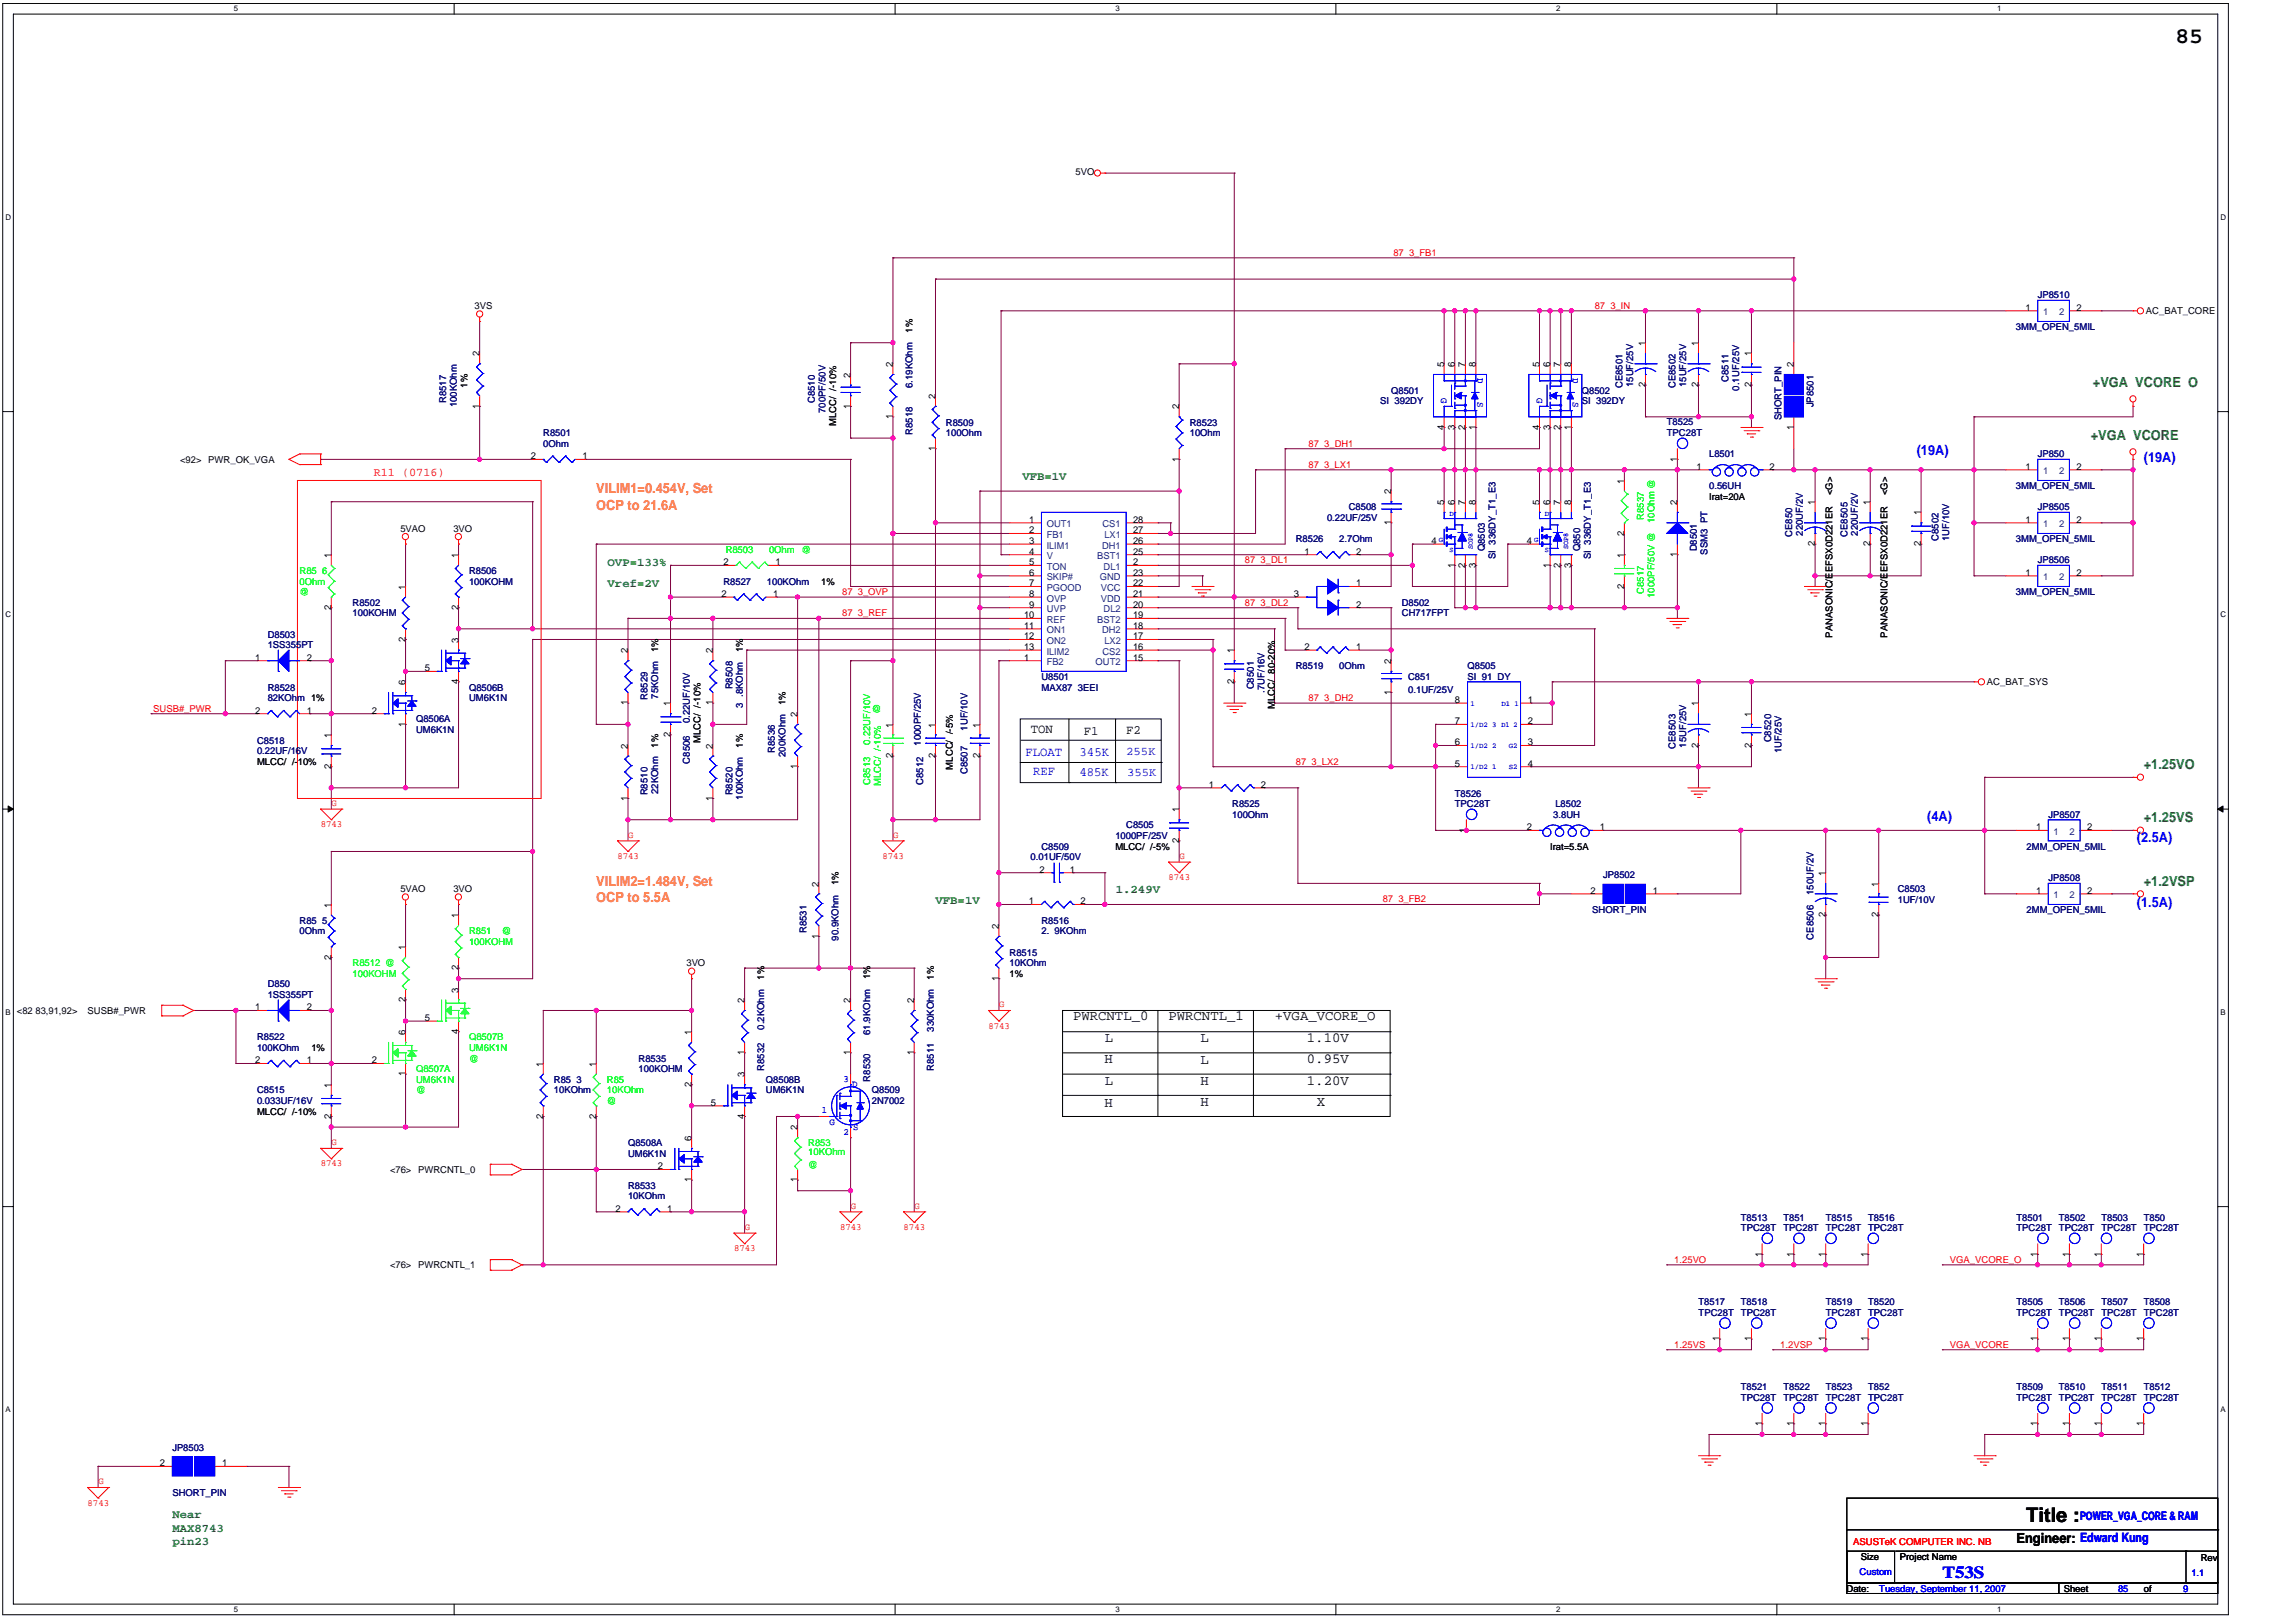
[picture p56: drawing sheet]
<svg xmlns="http://www.w3.org/2000/svg" width="297mm" height="210mm" viewBox="0 0 297 210" stroke-linecap="round" stroke-linejoin="round" font-family="sans-serif">
<defs><g id="words">
<text font-size="2.9" x="281.5" y="5.6">85</text>
<text font-size="2.6" x="262.2" y="196.9">Title :</text>
<text font-size="2.2" fill="#00f" x="251.4" y="204.1">T53S</text>
<g font-size="1.8" fill="#008000">
<text x="270.8" y="50.1">+VGA VCORE O</text>
<text x="270.6" y="57">+VGA VCORE</text>
<text x="277.4" y="99.5">+1.25VO</text>
<text x="277.4" y="106.3">+1.25VS</text>
<text x="277.4" y="114.6">+1.2VSP</text>
</g>
<g font-size="1.8" fill="#00f">
<text x="248" y="58.8">(19A)</text>
<text x="277.4" y="59.7">(19A)</text>
<text x="249.4" y="106.2">(4A)</text>
<text x="276.5" y="109">(2.5A)</text>
<text x="276.5" y="117.4">(1.5A)</text>
</g>
<g font-size="1.8" fill="#ff8000">
<text x="77.2" y="63.8">VILIM1=0.454V, Set</text>
<text x="77.2" y="66">OCP to 21.6A</text>
<text x="77.2" y="114.6">VILIM2=1.484V, Set</text>
<text x="77.2" y="116.7">OCP to 5.5A</text>
</g>
<g font-size="1.8">
<text x="138.9" y="132">PWRCNTL_0</text>
<text x="142.9" y="137.6">H</text>
<text x="143" y="134.8">L</text>
<text x="151.2" y="132">PWRCNTL_1</text>
<text x="155.4" y="134.8">L</text>
<text x="155.4" y="137.6">L</text>
<text x="165" y="132">+VGA_VCORE_O</text>
<text x="169.1" y="137.6">0.95V</text>
<text x="169.1" y="134.9">1.10V</text>
<text x="142.9" y="143.2">H</text>
<text x="143" y="140.4">L</text>
<text x="155.4" y="140.4">H</text>
<text x="155.4" y="143.1">H</text>
<text x="169.1" y="140.4">1.20V</text>
<text x="170.4" y="143.1">X</text>
<text x="261" y="199.6">Engineer: Edward Kung</text>
</g>
<g font-size="1.7">
<text x="133.4" y="94.9">TON</text>
<text x="140.3" y="95.1">F1</text>
<text x="145.7" y="95">F2</text>
</g>
<g font-size="1.7" fill="#00f">
<text x="132.7" y="97.8">FLOAT</text>
<text x="133.7" y="100.3">REF</text>
<text x="139.7" y="100.4">485K</text>
<text x="139.7" y="97.8">345K</text>
</g>
<text font-size="1.5" fill="#f00" x="48.4" y="61.6">R11 (0716)</text>
<g font-size="1.5" fill="#008000">
<text x="132.3" y="62">VFB=1V</text>
<text x="78.6" y="73.2">OVP=133%</text>
<text x="78.6" y="76">Vref=2V</text>
<text x="121.1" y="116.9">VFB=1V</text>
<text x="144.4" y="115.5">1.249V</text>
<text x="22.3" y="196.5">Near</text>
<text x="22.3" y="198.2">MAX8743</text>
<text x="22.3" y="199.9">pin23</text>
</g>
<g font-size="1.5" fill="#00f">
<text x="145.7" y="97.7">255K</text>
<text x="145.9" y="100.4">355K</text>
<text x="269.2" y="196.7">POWER_VGA_CORE &amp; RAM</text>
</g>
<g font-size="1.2">
<text x="139.2" y="22.7">5VO</text>
<text x="61.4" y="40">3VS</text>
<text x="262.1" y="40.2">1</text>
<text x="268.7" y="40.2">2</text>
<text x="277.7" y="40.7">AC_BAT_CORE</text>
<text x="62.1" y="46.1" transform="rotate(-90 62.1 46.1)">2</text>
<text x="115.5" y="47.5" transform="rotate(-90 115.5 47.5)">2</text>
<text x="118.1" y="43.1" transform="rotate(-90 118.1 43.1)">1%</text>
<text x="186.9" y="47.5" transform="rotate(-90 186.9 47.5)">5</text>
<text x="188.2" y="47.5" transform="rotate(-90 188.2 47.5)">6</text>
<text x="189.6" y="47.5" transform="rotate(-90 189.6 47.5)">7</text>
<text x="191" y="47.5" transform="rotate(-90 191 47.5)">8</text>
<text x="199.2" y="47.5" transform="rotate(-90 199.2 47.5)">5</text>
<text x="200.6" y="47.5" transform="rotate(-90 200.6 47.5)">6</text>
<text x="202" y="47.5" transform="rotate(-90 202 47.5)">7</text>
<text x="203.3" y="47.5" transform="rotate(-90 203.3 47.5)">8</text>
<text x="212.9" y="44.8" transform="rotate(-90 212.9 44.8)">1</text>
<text x="219.8" y="44.8" transform="rotate(-90 219.8 44.8)">1</text>
<text x="226.6" y="46.1" transform="rotate(-90 226.6 46.1)">1</text>
<text x="232.1" y="47.5" transform="rotate(-90 232.1 47.5)">2</text>
<text x="60.5" y="50.2" transform="rotate(-90 60.5 50.2)">1%</text>
<text x="62.1" y="52.9" transform="rotate(-90 62.1 52.9)">1</text>
<text x="110.1" y="52.9" transform="rotate(-90 110.1 52.9)">1</text>
<text x="110.1" y="48.9" transform="rotate(-90 110.1 48.9)">2</text>
<text x="121" y="51.6" transform="rotate(-90 121 51.6)">2</text>
<text x="152.6" y="53" transform="rotate(-90 152.6 53)">2</text>
<text x="212.9" y="50.1" transform="rotate(-90 212.9 50.1)">2</text>
<text x="219.8" y="50.1" transform="rotate(-90 219.8 50.1)">2</text>
<text x="226.6" y="50.1" transform="rotate(-90 226.6 50.1)">2</text>
<text x="23.3" y="59.9">&lt;92&gt;</text>
<text x="27" y="59.9">PWR_OK_VGA</text>
<text x="68.7" y="59.4">2</text>
<text x="75.4" y="59.4">1</text>
<text x="108.2" y="55.1" transform="rotate(-90 108.2 55.1)">MLCC/ /-10%</text>
<text x="115.5" y="54.2" transform="rotate(-90 115.5 54.2)">1</text>
<text x="121" y="58.3" transform="rotate(-90 121 58.3)">1</text>
<text x="152.6" y="59.7" transform="rotate(-90 152.6 59.7)">1</text>
<text x="186.9" y="55.6" transform="rotate(-90 186.9 55.6)">4</text>
<text x="188.2" y="55.6" transform="rotate(-90 188.2 55.6)">3</text>
<text x="189.6" y="55.6" transform="rotate(-90 189.6 55.6)">2</text>
<text x="191" y="55.6" transform="rotate(-90 191 55.6)">1</text>
<text x="199.2" y="55.6" transform="rotate(-90 199.2 55.6)">4</text>
<text x="200.6" y="55.6" transform="rotate(-90 200.6 55.6)">3</text>
<text x="202" y="55.6" transform="rotate(-90 202 55.6)">2</text>
<text x="203.3" y="55.6" transform="rotate(-90 203.3 55.6)">1</text>
<text x="217.1" y="59.7" transform="rotate(-90 217.1 59.7)">1</text>
<text x="232.1" y="55.6" transform="rotate(-90 232.1 55.6)">1</text>
<text x="180" y="64" transform="rotate(-90 180 64)">2</text>
<text x="186.9" y="65.3" transform="rotate(-90 186.9 65.3)">5</text>
<text x="188.2" y="65.3" transform="rotate(-90 188.2 65.3)">6</text>
<text x="189.6" y="65.3" transform="rotate(-90 189.6 65.3)">7</text>
<text x="191" y="65.3" transform="rotate(-90 191 65.3)">8</text>
<text x="199.2" y="65.3" transform="rotate(-90 199.2 65.3)">5</text>
<text x="200.6" y="65.3" transform="rotate(-90 200.6 65.3)">6</text>
<text x="202" y="65.3" transform="rotate(-90 202 65.3)">7</text>
<text x="203.3" y="65.3" transform="rotate(-90 203.3 65.3)">8</text>
<text x="210.2" y="62.6" transform="rotate(-90 210.2 62.6)">1</text>
<text x="217.1" y="65.3" transform="rotate(-90 217.1 65.3)">2</text>
<text x="219.6" y="60.8">1</text>
<text x="221.2" y="64.7">Irat=20A</text>
<text x="229" y="60.8">2</text>
<text x="234.9" y="65.3" transform="rotate(-90 234.9 65.3)">1</text>
<text x="237.1" y="64.1" transform="rotate(-90 237.1 64.1)">&lt;G&gt;</text>
<text x="242" y="65.3" transform="rotate(-90 242 65.3)">1</text>
<text x="244.3" y="64.1" transform="rotate(-90 244.3 64.1)">&lt;G&gt;</text>
<text x="262.1" y="60.8">1</text>
<text x="268.7" y="60.8">2</text>
<text x="51.8" y="68.8">5VAO</text>
<text x="58.7" y="68.8">3VO</text>
<text x="133.2" y="67.6">1</text>
<text x="133.2" y="69">2</text>
<text x="133.2" y="70.4">3</text>
<text x="133.2" y="71.8">4</text>
<text x="146.6" y="71.8">25</text>
<text x="146.6" y="70.4">26</text>
<text x="146.6" y="67.6">28</text>
<text x="146.6" y="69">27</text>
<text x="168.8" y="71.8">1</text>
<text x="175.5" y="71.8">2</text>
<text x="180" y="67.9" transform="rotate(-90 180 67.9)">1</text>
<text x="185.3" y="70.4">4</text>
<text x="197.6" y="70.4">4</text>
<text x="210.2" y="69.3" transform="rotate(-90 210.2 69.3)">2</text>
<text x="234.9" y="70.7" transform="rotate(-90 234.9 70.7)">2</text>
<text x="242" y="70.7" transform="rotate(-90 242 70.7)">2</text>
<text x="248.6" y="70.7" transform="rotate(-90 248.6 70.7)">2</text>
<text x="248.6" y="66.7" transform="rotate(-90 248.6 66.7)">1</text>
<text x="262.1" y="67.6">1</text>
<text x="268.7" y="67.6">2</text>
<text x="42.9" y="72.2" transform="rotate(-90 42.9 72.2)">1</text>
<text x="52.5" y="76.3" transform="rotate(-90 52.5 76.3)">1</text>
<text x="59.3" y="72.2" transform="rotate(-90 59.3 72.2)">1</text>
<text x="93.4" y="77.2">2</text>
<text x="93.6" y="73.1">2</text>
<text x="100.1" y="77.2">1</text>
<text x="100.3" y="73.1">1</text>
<text x="106.3" y="75.6">1%</text>
<text x="133.2" y="73.1">5</text>
<text x="133.2" y="74.5">6</text>
<text x="133.2" y="75.9">7</text>
<text x="133.2" y="77.2">8</text>
<text x="146.6" y="74.5">23</text>
<text x="146.6" y="75.9">22</text>
<text x="146.6" y="77.2">21</text>
<text x="146.6" y="73.1">2</text>
<text x="167.4" y="77.2">3</text>
<text x="175.5" y="75.9">1</text>
<text x="188.2" y="73.4" transform="rotate(-90 188.2 73.4)">1</text>
<text x="189.6" y="73.4" transform="rotate(-90 189.6 73.4)">2</text>
<text x="191" y="73.4" transform="rotate(-90 191 73.4)">3</text>
<text x="200.6" y="73.4" transform="rotate(-90 200.6 73.4)">1</text>
<text x="202" y="73.4" transform="rotate(-90 202 73.4)">2</text>
<text x="203.3" y="73.4" transform="rotate(-90 203.3 73.4)">3</text>
<text x="210.2" y="76.2" transform="rotate(-90 210.2 76.2)">2</text>
<text x="210.2" y="72.2" transform="rotate(-90 210.2 72.2)">1</text>
<text x="217.1" y="72.1" transform="rotate(-90 217.1 72.1)">1</text>
<text x="262.1" y="74.5">1</text>
<text x="268.7" y="74.5">2</text>
<text x="42.9" y="78.9" transform="rotate(-90 42.9 78.9)">2</text>
<text x="52.5" y="83" transform="rotate(-90 52.5 83)">2</text>
<text x="59.3" y="83.2" transform="rotate(-90 59.3 83.2)">3</text>
<text x="59.3" y="78.9" transform="rotate(-90 59.3 78.9)">2</text>
<text x="132.5" y="80">10</text>
<text x="132.5" y="81.3">11</text>
<text x="132.5" y="82.7">12</text>
<text x="133.2" y="78.6">9</text>
<text x="146.6" y="80">19</text>
<text x="146.6" y="81.3">18</text>
<text x="146.6" y="78.6">20</text>
<text x="146.6" y="82.7">17</text>
<text x="175.5" y="78.6">2</text>
<text x="237.1" y="82.5" transform="rotate(-90 237.1 82.5)">PANASONIC/EEFSX0D221ER</text>
<text x="244.3" y="82.5" transform="rotate(-90 244.3 82.5)">PANASONIC/EEFSX0D221ER</text>
<text x="33" y="85.5">1</text>
<text x="39.7" y="85.5">2</text>
<text x="52.5" y="88.6" transform="rotate(-90 52.5 88.6)">6</text>
<text x="55" y="86.9">5</text>
<text x="59.3" y="88.5" transform="rotate(-90 59.3 88.5)">4</text>
<text x="81.3" y="84.5" transform="rotate(-90 81.3 84.5)">2</text>
<text x="85.2" y="84.4" transform="rotate(-90 85.2 84.4)">1%</text>
<text x="92.2" y="84.5" transform="rotate(-90 92.2 84.5)">2</text>
<text x="96.1" y="84.4" transform="rotate(-90 96.1 84.4)">1%</text>
<text x="132.5" y="84.1">13</text>
<text x="132.5" y="85.5">1</text>
<text x="146.6" y="85.5">15</text>
<text x="146.6" y="84.1">16</text>
<text x="159.7" y="88.5" transform="rotate(-90 159.7 88.5)">2</text>
<text x="159.7" y="84.5" transform="rotate(-90 159.7 84.5)">1</text>
<text x="168.8" y="84.1">2</text>
<text x="175.5" y="84.1">1</text>
<text x="180" y="89.9" transform="rotate(-90 180 89.9)">1</text>
<text x="180" y="85.9" transform="rotate(-90 180 85.9)">2</text>
<text x="257.1" y="88.7">AC_BAT_SYS</text>
<text x="33" y="92.3">2</text>
<text x="39.7" y="92.3">1</text>
<text x="42.9" y="95.5" transform="rotate(-90 42.9 95.5)">1</text>
<text x="48.1" y="92.3">2</text>
<text x="52.5" y="94" transform="rotate(-90 52.5 94)">1</text>
<text x="81.3" y="91.3" transform="rotate(-90 81.3 91.3)">1</text>
<text x="86.8" y="95.4" transform="rotate(-90 86.8 95.4)">2</text>
<text x="86.8" y="91.4" transform="rotate(-90 86.8 91.4)">1</text>
<text x="92.2" y="91.3" transform="rotate(-90 92.2 91.3)">1</text>
<text x="101.6" y="91.2" transform="rotate(-90 101.6 91.2)">1%</text>
<text x="103.2" y="92.8" transform="rotate(-90 103.2 92.8)">2</text>
<text x="115.5" y="94.1" transform="rotate(-90 115.5 94.1)">1</text>
<text x="121" y="94.1" transform="rotate(-90 121 94.1)">1</text>
<text x="126.8" y="94.1" transform="rotate(-90 126.8 94.1)">1</text>
<text x="165" y="91.7" transform="rotate(-90 165 91.7)">MLCC/ 80-20%</text>
<text x="188.3" y="93.7">7</text>
<text x="188.3" y="91">8</text>
<text x="197.7" y="91">1</text>
<text x="197.7" y="93.7">2</text>
<text x="219.8" y="91.4" transform="rotate(-90 219.8 91.4)">1</text>
<text x="226.6" y="92.8" transform="rotate(-90 226.6 92.8)">1</text>
<text x="33.3" y="99">MLCC/ /-10%</text>
<text x="42.9" y="99.5" transform="rotate(-90 42.9 99.5)">2</text>
<text x="81.3" y="96.9" transform="rotate(-90 81.3 96.9)">2</text>
<text x="85.2" y="96.7" transform="rotate(-90 85.2 96.7)">1%</text>
<text x="90.7" y="96.1" transform="rotate(-90 90.7 96.1)">MLCC/ /-10%</text>
<text x="92.2" y="96.9" transform="rotate(-90 92.2 96.9)">2</text>
<text x="96.1" y="96.7" transform="rotate(-90 96.1 96.7)">1%</text>
<text x="103.2" y="99.5" transform="rotate(-90 103.2 99.5)">1</text>
<text x="115.5" y="98.1" transform="rotate(-90 115.5 98.1)">2</text>
<text x="121" y="98.1" transform="rotate(-90 121 98.1)">2</text>
<text x="123.3" y="99.6" transform="rotate(-90 123.3 99.6)">MLCC/ /-5%</text>
<text x="126.8" y="98.1" transform="rotate(-90 126.8 98.1)">2</text>
<text x="156.5" y="101.9">1</text>
<text x="163.2" y="101.9">2</text>
<text x="188.3" y="99.2">5</text>
<text x="188.3" y="96.4">6</text>
<text x="197.7" y="96.4">3</text>
<text x="197.7" y="99.2">4</text>
<text x="219.8" y="96.7" transform="rotate(-90 219.8 96.7)">2</text>
<text x="226.6" y="96.7" transform="rotate(-90 226.6 96.7)">2</text>
<text x="81.3" y="103.6" transform="rotate(-90 81.3 103.6)">1</text>
<text x="92.2" y="103.6" transform="rotate(-90 92.2 103.6)">1</text>
<text x="152.6" y="105.1" transform="rotate(-90 152.6 105.1)">1</text>
<text x="189.8" y="107.7" transform="rotate(-90 189.8 107.7)">1</text>
<text x="197.6" y="107.4">2</text>
<text x="207" y="107.4">1</text>
<text x="263.5" y="107.4">1</text>
<text x="270.1" y="107.4">2</text>
<text x="134.5" y="112.9">2</text>
<text x="138.5" y="112.9">1</text>
<text x="144.3" y="109.9">MLCC/ /-5%</text>
<text x="152.6" y="109.1" transform="rotate(-90 152.6 109.1)">2</text>
<text x="200.6" y="109.9">Irat=5.5A</text>
<text x="236.3" y="113.4" transform="rotate(-90 236.3 113.4)">1</text>
<text x="42.9" y="117.5" transform="rotate(-90 42.9 117.5)">1</text>
<text x="51.8" y="115.4">5VAO</text>
<text x="58.7" y="115.4">3VO</text>
<text x="59.3" y="118.8" transform="rotate(-90 59.3 118.8)">1</text>
<text x="106" y="114.7" transform="rotate(-90 106 114.7)">2</text>
<text x="108.5" y="114.6" transform="rotate(-90 108.5 114.6)">1%</text>
<text x="133.2" y="117">1</text>
<text x="139.8" y="117">2</text>
<text x="205.8" y="115.6">2</text>
<text x="213.9" y="115.6">1</text>
<text x="236.3" y="118.7" transform="rotate(-90 236.3 118.7)">2</text>
<text x="243.1" y="118.7" transform="rotate(-90 243.1 118.7)">2</text>
<text x="243.1" y="114.7" transform="rotate(-90 243.1 114.7)">1</text>
<text x="263.5" y="115.6">1</text>
<text x="270.1" y="115.6">2</text>
<text x="42.9" y="124.2" transform="rotate(-90 42.9 124.2)">2</text>
<text x="52.5" y="122.9" transform="rotate(-90 52.5 122.9)">1</text>
<text x="59.3" y="125.5" transform="rotate(-90 59.3 125.5)">2</text>
<text x="88.8" y="125">3VO</text>
<text x="106" y="121.4" transform="rotate(-90 106 121.4)">1</text>
<text x="129.3" y="120.2" transform="rotate(-90 129.3 120.2)">2</text>
<text x="2.2" y="131.2">&lt;82 83,91,92&gt;</text>
<text x="11.3" y="131.2">SUSB#_PWR</text>
<text x="33" y="130.7">1</text>
<text x="39.7" y="130.7">2</text>
<text x="52.5" y="129.7" transform="rotate(-90 52.5 129.7)">2</text>
<text x="59.3" y="128.4" transform="rotate(-90 59.3 128.4)">3</text>
<text x="96.3" y="129.8" transform="rotate(-90 96.3 129.8)">2</text>
<text x="98.9" y="126.8" transform="rotate(-90 98.9 126.8)">1%</text>
<text x="110.1" y="129.8" transform="rotate(-90 110.1 129.8)">2</text>
<text x="112.6" y="126.7" transform="rotate(-90 112.6 126.7)">1%</text>
<text x="118.3" y="129.8" transform="rotate(-90 118.3 129.8)">2</text>
<text x="120.8" y="126.8" transform="rotate(-90 120.8 126.8)">1%</text>
<text x="129.3" y="126.9" transform="rotate(-90 129.3 126.9)">1</text>
<text x="130.7" y="126.4">1%</text>
<text x="33" y="137.6">2</text>
<text x="39.7" y="137.6">1</text>
<text x="40.3" y="136">1%</text>
<text x="48.1" y="137.6">2</text>
<text x="52.5" y="133.9" transform="rotate(-90 52.5 133.9)">6</text>
<text x="55" y="132.1">5</text>
<text x="59.3" y="133.8" transform="rotate(-90 59.3 133.8)">4</text>
<text x="89.5" y="133.9" transform="rotate(-90 89.5 133.9)">1</text>
<text x="96.3" y="136.5" transform="rotate(-90 96.3 136.5)">1</text>
<text x="110.1" y="136.5" transform="rotate(-90 110.1 136.5)">1</text>
<text x="118.3" y="136.5" transform="rotate(-90 118.3 136.5)">1</text>
<text x="42.9" y="140.8" transform="rotate(-90 42.9 140.8)">1</text>
<text x="52.5" y="139.3" transform="rotate(-90 52.5 139.3)">1</text>
<text x="70.3" y="138" transform="rotate(-90 70.3 138)">1</text>
<text x="77.1" y="138" transform="rotate(-90 77.1 138)">1</text>
<text x="89.5" y="140.6" transform="rotate(-90 89.5 140.6)">2</text>
<text x="92" y="143.1">5</text>
<text x="96.3" y="139.4" transform="rotate(-90 96.3 139.4)">3</text>
<text x="33.3" y="144.2">MLCC/ /-10%</text>
<text x="42.9" y="144.7" transform="rotate(-90 42.9 144.7)">2</text>
<text x="70.3" y="144.7" transform="rotate(-90 70.3 144.7)">2</text>
<text x="77.1" y="144.7" transform="rotate(-90 77.1 144.7)">2</text>
<text x="89.5" y="147.6" transform="rotate(-90 89.5 147.6)">6</text>
<text x="96.3" y="144.7" transform="rotate(-90 96.3 144.7)">4</text>
<text x="103.2" y="146.3" transform="rotate(-90 103.2 146.3)">2</text>
<text x="50.5" y="151.8">&lt;76&gt;</text>
<text x="54.1" y="151.8">PWRCNTL_0</text>
<text x="85.1" y="151.3">2</text>
<text x="89.5" y="153" transform="rotate(-90 89.5 153)">1</text>
<text x="103.2" y="153" transform="rotate(-90 103.2 153)">1</text>
<text x="79.6" y="156.8">2</text>
<text x="86.4" y="156.8">1</text>
<text x="50.5" y="164.1">&lt;76&gt;</text>
<text x="54.1" y="164.1">PWRCNTL_1</text>
<text x="228" y="162.6" transform="rotate(-90 228 162.6)">1</text>
<text x="232.1" y="162.6" transform="rotate(-90 232.1 162.6)">1</text>
<text x="236.3" y="162.6" transform="rotate(-90 236.3 162.6)">1</text>
<text x="241.7" y="162.6" transform="rotate(-90 241.7 162.6)">1</text>
<text x="263.7" y="162.6" transform="rotate(-90 263.7 162.6)">1</text>
<text x="267.8" y="162.6" transform="rotate(-90 267.8 162.6)">1</text>
<text x="271.9" y="162.6" transform="rotate(-90 271.9 162.6)">1</text>
<text x="277.4" y="162.6" transform="rotate(-90 277.4 162.6)">1</text>
<text x="222.5" y="173.5" transform="rotate(-90 222.5 173.5)">1</text>
<text x="226.6" y="173.5" transform="rotate(-90 226.6 173.5)">1</text>
<text x="236.3" y="173.5" transform="rotate(-90 236.3 173.5)">1</text>
<text x="241.7" y="173.5" transform="rotate(-90 241.7 173.5)">1</text>
<text x="263.7" y="173.5" transform="rotate(-90 263.7 173.5)">1</text>
<text x="267.8" y="173.5" transform="rotate(-90 267.8 173.5)">1</text>
<text x="271.9" y="173.5" transform="rotate(-90 271.9 173.5)">1</text>
<text x="277.4" y="173.5" transform="rotate(-90 277.4 173.5)">1</text>
<text x="228" y="184.5" transform="rotate(-90 228 184.5)">1</text>
<text x="232.1" y="184.5" transform="rotate(-90 232.1 184.5)">1</text>
<text x="236.3" y="184.5" transform="rotate(-90 236.3 184.5)">1</text>
<text x="241.7" y="184.5" transform="rotate(-90 241.7 184.5)">1</text>
<text x="263.7" y="184.5" transform="rotate(-90 263.7 184.5)">1</text>
<text x="267.8" y="184.5" transform="rotate(-90 267.8 184.5)">1</text>
<text x="271.9" y="184.5" transform="rotate(-90 271.9 184.5)">1</text>
<text x="277.4" y="184.5" transform="rotate(-90 277.4 184.5)">1</text>
<text x="20.7" y="189.7">2</text>
<text x="28.7" y="189.7">1</text>
<text x="240.8" y="201.8">Size</text>
<text x="245.9" y="201.8">Project Name</text>
<text x="284.8" y="202">Rev</text>
<text x="239" y="205.9">Date:</text>
<text x="267.1" y="205.9">Sheet</text>
<text x="277.4" y="205.9">of</text>
</g>
<g font-size="1.2" fill="#f00">
<text x="180.3" y="33.1">87 3_FB1</text>
<text x="206.4" y="39.9">87 3_IN</text>
<text x="169.3" y="57.8">87 3_DH1</text>
<text x="169.3" y="60.5">87 3_LX1</text>
<text x="109" y="77">87 3_OVP</text>
<text x="161.1" y="72.9">87 3_DL1</text>
<text x="109" y="79.7">87 3_REF</text>
<text x="161.1" y="78.4">87 3_DL2</text>
<text x="19.8" y="92.1">SUSB#_PWR</text>
<text x="169.3" y="90.7">87 3_DH2</text>
<text x="167.7" y="98.9">87 3_LX2</text>
<text x="41.5" y="107">8743</text>
<text x="42.9" y="104.3">G</text>
<text x="79.9" y="111.1">8743</text>
<text x="81.3" y="108.4">G</text>
<text x="114.2" y="111.1">8743</text>
<text x="115.6" y="108.4">G</text>
<text x="151.2" y="113.9">8743</text>
<text x="152.6" y="111.1">G</text>
<text x="178.9" y="116.8">87 3_FB2</text>
<text x="129.3" y="130.3">G</text>
<text x="127.9" y="133.1">8743</text>
<text x="42.9" y="148.2">G</text>
<text x="41.5" y="150.9">8743</text>
<text x="95" y="161.9">8743</text>
<text x="96.4" y="159.2">G</text>
<text x="108.7" y="159.2">8743</text>
<text x="110.1" y="156.4">G</text>
<text x="116.9" y="159.2">8743</text>
<text x="118.3" y="156.4">G</text>
<text x="216.7" y="163.4">1.25VO</text>
<text x="252.3" y="163.4">VGA_VCORE_O</text>
<text x="216.7" y="174.4">1.25VS</text>
<text x="230.4" y="174.4">1.2VSP</text>
<text x="252.3" y="174.4">VGA_VCORE</text>
<text x="11.3" y="194.8">8743</text>
<text x="12.7" y="192.1">G</text>
<text x="239.8" y="199.9">ASUSTeK COMPUTER INC. NB</text>
</g>
<g font-size="1.2" fill="#000080">
<text x="263.7" y="38.6">JP8510</text>
<text x="260.9" y="42.7">3MM_OPEN_5MIL</text>
<text x="57.7" y="52.2" transform="rotate(-90 57.7 52.2)">R8517</text>
<text x="59.1" y="52.7" transform="rotate(-90 59.1 52.7)">100KOhm</text>
<text x="105.5" y="52.2" transform="rotate(-90 105.5 52.2)">C8510</text>
<text x="106.8" y="53.4" transform="rotate(-90 106.8 53.4)">700PF/50V</text>
<text x="118.1" y="50.2" transform="rotate(-90 118.1 50.2)">6.19KOhm</text>
<text x="178.6" y="52.3">SI 392DY</text>
<text x="180" y="51">Q8501</text>
<text x="204.7" y="51">Q8502</text>
<text x="204.7" y="52.3">SI 392DY</text>
<text x="210" y="50.2" transform="rotate(-90 210 50.2)">CE8501</text>
<text x="211.4" y="50.1" transform="rotate(-90 211.4 50.1)">15UF/25V</text>
<text x="216.8" y="50.2" transform="rotate(-90 216.8 50.2)">CE8502</text>
<text x="218.2" y="50.1" transform="rotate(-90 218.2 50.1)">15UF/25V</text>
<text x="223.7" y="49.4" transform="rotate(-90 223.7 49.4)">C8511</text>
<text x="225.1" y="50.5" transform="rotate(-90 225.1 50.5)">0.1UF/25V</text>
<text x="234.7" y="52.7" transform="rotate(-90 234.7 52.7)">JP8501</text>
<text x="70.3" y="56.4">R8501</text>
<text x="70.3" y="57.8">0Ohm</text>
<text x="118.1" y="56.3" transform="rotate(-90 118.1 56.3)">R8518</text>
<text x="122.4" y="55.1">R8509</text>
<text x="122.4" y="56.4">100Ohm</text>
<text x="154" y="55.1">R8523</text>
<text x="154" y="56.4">10Ohm</text>
<text x="215.7" y="54.9">T8525</text>
<text x="215.7" y="56.4">TPC28T</text>
<text x="221.2" y="59.2">L8501</text>
<text x="230.6" y="54.4" transform="rotate(-90 230.6 54.4)">SHORT_PIN</text>
<text x="263.7" y="59.2">JP850</text>
<text x="221.2" y="63.3">0.56UH</text>
<text x="260.9" y="63.3">3MM_OPEN_5MIL</text>
<text x="167.7" y="70.1">R8526</text>
<text x="171.7" y="67.4">0.22UF/25V</text>
<text x="173.3" y="70.1">2.7Ohm</text>
<text x="174.6" y="66">C8508</text>
<text x="192.1" y="71.4" transform="rotate(-90 192.1 71.4)">Q8503</text>
<text x="204.5" y="71.4" transform="rotate(-90 204.5 71.4)">Q850</text>
<text x="219.6" y="71.4" transform="rotate(-90 219.6 71.4)">D8501</text>
<text x="221" y="71.8" transform="rotate(-90 221 71.8)">SSM3 PT</text>
<text x="231.9" y="69.5" transform="rotate(-90 231.9 69.5)">CE850</text>
<text x="233.3" y="69.3" transform="rotate(-90 233.3 69.3)">220UF/2V</text>
<text x="239.1" y="69.5" transform="rotate(-90 239.1 69.5)">CE8505</text>
<text x="240.4" y="69.3" transform="rotate(-90 240.4 69.3)">220UF/2V</text>
<text x="250.9" y="70" transform="rotate(-90 250.9 70)">C8502</text>
<text x="252.2" y="70" transform="rotate(-90 252.2 70)">1UF/10V</text>
<text x="260.9" y="70.2">3MM_OPEN_5MIL</text>
<text x="263.7" y="66">JP8505</text>
<text x="60.7" y="74.3">R8506</text>
<text x="60.7" y="75.6">100KOHM</text>
<text x="93.6" y="75.6">R8527</text>
<text x="99.3" y="75.6">100KOhm</text>
<text x="193.5" y="72.4" transform="rotate(-90 193.5 72.4)">SI 336DY_T1_E3</text>
<text x="205.9" y="72.4" transform="rotate(-90 205.9 72.4)">SI 336DY_T1_E3</text>
<text x="260.9" y="77">3MM_OPEN_5MIL</text>
<text x="263.7" y="72.9">JP8506</text>
<text x="34.6" y="82.5">D8503</text>
<text x="34.6" y="83.9">1SS355PT</text>
<text x="45.6" y="78.4">R8502</text>
<text x="45.6" y="79.8">100KOHM</text>
<text x="181.4" y="78.4">D8502</text>
<text x="181.4" y="79.8">CH717FPT</text>
<text x="34.6" y="89.3">R8528</text>
<text x="60.7" y="89.3">Q8506B</text>
<text x="94.8" y="89.2" transform="rotate(-90 94.8 89.2)">R8508</text>
<text x="134.8" y="88">U8501</text>
<text x="134.8" y="89.3">MAX87 3EEI</text>
<text x="162.3" y="89.2" transform="rotate(-90 162.3 89.2)">C8501</text>
<text x="163.6" y="89.6" transform="rotate(-90 163.6 89.6)">.7UF/16V</text>
<text x="167.7" y="86.6">R8519</text>
<text x="173.3" y="86.6">0Ohm</text>
<text x="182.2" y="88">C851</text>
<text x="182.2" y="89.6">0.1UF/25V</text>
<text x="189.9" y="86.6">Q8505</text>
<text x="189.9" y="88">SI 91 DY</text>
<text x="34.6" y="90.7">82KOhm 1%</text>
<text x="53.8" y="93.5">Q8506A</text>
<text x="53.8" y="94.9">UM6K1N</text>
<text x="60.7" y="90.7">UM6K1N</text>
<text x="83.8" y="90.6" transform="rotate(-90 83.8 90.6)">R8529</text>
<text x="85.2" y="90.4" transform="rotate(-90 85.2 90.4)">75KOhm</text>
<text x="89.3" y="93.6" transform="rotate(-90 89.3 93.6)">0.22UF/10V</text>
<text x="96.1" y="91.6" transform="rotate(-90 96.1 91.6)">3 .8KOhm</text>
<text x="125.2" y="94.5" transform="rotate(-90 125.2 94.5)">1UF/10V</text>
<text x="33.3" y="96.2">C8518</text>
<text x="33.3" y="97.6">0.22UF/16V</text>
<text x="89.3" y="98.8" transform="rotate(-90 89.3 98.8)">C8506</text>
<text x="100.3" y="97.4" transform="rotate(-90 100.3 97.4)">R8536</text>
<text x="101.6" y="98" transform="rotate(-90 101.6 98)">200KOhm</text>
<text x="119.2" y="96.5" transform="rotate(-90 119.2 96.5)">1000PF/25V</text>
<text x="119.5" y="101.5" transform="rotate(-90 119.5 101.5)">C8512</text>
<text x="125.2" y="100.2" transform="rotate(-90 125.2 100.2)">C8507</text>
<text x="216.8" y="96.9" transform="rotate(-90 216.8 96.9)">CE8503</text>
<text x="218.2" y="96.7" transform="rotate(-90 218.2 96.7)">15UF/25V</text>
<text x="229.2" y="96.1" transform="rotate(-90 229.2 96.1)">C8520</text>
<text x="230.6" y="97.5" transform="rotate(-90 230.6 97.5)">1UF/25V</text>
<text x="83.8" y="102.9" transform="rotate(-90 83.8 102.9)">R8510</text>
<text x="85.2" y="102.8" transform="rotate(-90 85.2 102.8)">22KOhm</text>
<text x="94.8" y="102.9" transform="rotate(-90 94.8 102.9)">R8520</text>
<text x="96.1" y="103.5" transform="rotate(-90 96.1 103.5)">100KOhm</text>
<text x="145.7" y="107.2">C8505</text>
<text x="159.5" y="104.4">R8525</text>
<text x="159.5" y="105.8">100Ohm</text>
<text x="188.3" y="103.1">T8526</text>
<text x="188.3" y="104.4">TPC28T</text>
<text x="201" y="105.8">3.8UH</text>
<text x="201.3" y="104.4">L8502</text>
<text x="265.1" y="105.8">JP8507</text>
<text x="133.4" y="111.3">0.01UF/50V</text>
<text x="134.8" y="109.9">C8509</text>
<text x="144.3" y="108.6">1000PF/25V</text>
<text x="207.5" y="113.6">JP8502</text>
<text x="262.3" y="109.9">2MM_OPEN_5MIL</text>
<text x="38.8" y="119.5">R85 5</text>
<text x="134.8" y="119.5">R8516</text>
<text x="206.1" y="118.2">SHORT_PIN</text>
<text x="234.7" y="115.8" transform="rotate(-90 234.7 115.8)">150UF/2V</text>
<text x="245.6" y="115.4">C8503</text>
<text x="245.6" y="116.8">1UF/10V</text>
<text x="262.3" y="118.2">2MM_OPEN_5MIL</text>
<text x="265.1" y="114">JP8508</text>
<text x="38.8" y="120.9">0Ohm</text>
<text x="104.4" y="120.7" transform="rotate(-90 104.4 120.7)">R8531</text>
<text x="108.5" y="121.7" transform="rotate(-90 108.5 121.7)">90.9KOhm</text>
<text x="130.7" y="123.6">R8515</text>
<text x="130.7" y="125">10KOhm</text>
<text x="134.8" y="120.9">2. 9KOhm</text>
<text x="234.7" y="121.6" transform="rotate(-90 234.7 121.6)">CE8506</text>
<text x="34.6" y="127.8">D850</text>
<text x="34.6" y="129.1">1SS355PT</text>
<text x="33.3" y="134.6">R8522</text>
<text x="33.3" y="136">100KOhm</text>
<text x="82.6" y="137.4">R8535</text>
<text x="98.9" y="133.2" transform="rotate(-90 98.9 133.2)">0.2KOhm</text>
<text x="112.6" y="133.9" transform="rotate(-90 112.6 133.9)">61.9KOhm</text>
<text x="120.8" y="133.5" transform="rotate(-90 120.8 133.5)">330KOhm</text>
<text x="33.3" y="141.5">C8515</text>
<text x="33.3" y="142.9">0.033UF/16V</text>
<text x="71.7" y="140.1">R85 3</text>
<text x="71.7" y="141.5">10KOhm</text>
<text x="82.6" y="138.7">100KOHM</text>
<text x="98.9" y="138.6" transform="rotate(-90 98.9 138.6)">R8532</text>
<text x="99.1" y="140.1">Q8508B</text>
<text x="99.1" y="141.5">UM6K1N</text>
<text x="112.6" y="139.9" transform="rotate(-90 112.6 139.9)">R8530</text>
<text x="112.8" y="141.5">Q8509</text>
<text x="112.8" y="142.9">2N7002</text>
<text x="120.8" y="138.6" transform="rotate(-90 120.8 138.6)">R8511</text>
<text x="81.3" y="148.3">Q8508A</text>
<text x="81.3" y="149.7">UM6K1N</text>
<text x="81.3" y="153.8">R8533</text>
<text x="81.3" y="155.2">10KOhm</text>
<text x="225.3" y="157.9">T8513</text>
<text x="225.3" y="159.3">TPC28T</text>
<text x="230.8" y="157.9">T851</text>
<text x="230.8" y="159.3">TPC28T</text>
<text x="236.3" y="157.9">T8515</text>
<text x="236.3" y="159.3">TPC28T</text>
<text x="241.8" y="157.9">T8516</text>
<text x="241.8" y="159.3">TPC28T</text>
<text x="261" y="157.9">T8501</text>
<text x="261" y="159.3">TPC28T</text>
<text x="266.4" y="157.9">T8502</text>
<text x="266.4" y="159.3">TPC28T</text>
<text x="271.9" y="157.9">T8503</text>
<text x="271.9" y="159.3">TPC28T</text>
<text x="277.4" y="157.9">T850</text>
<text x="277.4" y="159.3">TPC28T</text>
<text x="219.8" y="168.9">T8517</text>
<text x="219.8" y="170.3">TPC28T</text>
<text x="225.3" y="168.9">T8518</text>
<text x="225.3" y="170.3">TPC28T</text>
<text x="236.3" y="168.9">T8519</text>
<text x="236.3" y="170.3">TPC28T</text>
<text x="241.8" y="168.9">T8520</text>
<text x="241.8" y="170.3">TPC28T</text>
<text x="261" y="168.9">T8505</text>
<text x="261" y="170.3">TPC28T</text>
<text x="266.4" y="168.9">T8506</text>
<text x="266.4" y="170.3">TPC28T</text>
<text x="271.9" y="168.9">T8507</text>
<text x="271.9" y="170.3">TPC28T</text>
<text x="277.4" y="168.9">T8508</text>
<text x="277.4" y="170.3">TPC28T</text>
<text x="225.3" y="179.9">T8521</text>
<text x="230.8" y="179.9">T8522</text>
<text x="236.3" y="179.9">T8523</text>
<text x="241.8" y="179.9">T852</text>
<text x="261" y="179.9">T8509</text>
<text x="266.4" y="179.9">T8510</text>
<text x="271.9" y="179.9">T8511</text>
<text x="277.4" y="179.9">T8512</text>
<text x="225.3" y="181.3">TPC28T</text>
<text x="230.8" y="181.3">TPC28T</text>
<text x="236.3" y="181.3">TPC28T</text>
<text x="241.8" y="181.3">TPC28T</text>
<text x="261" y="181.3">TPC28T</text>
<text x="266.4" y="181.3">TPC28T</text>
<text x="271.9" y="181.3">TPC28T</text>
<text x="277.4" y="181.3">TPC28T</text>
<text x="22.3" y="187.7">JP8503</text>
<text x="22.3" y="193.6">SHORT_PIN</text>
</g>
<g font-size="1.2" fill="#004080">
<text x="264.4" y="40.8">1</text>
<text x="266.5" y="40.8">2</text>
<text x="264.4" y="61.4">1</text>
<text x="266.5" y="61.4">2</text>
<text x="135.5" y="68.2">OUT1</text>
<text x="135.5" y="69.6">FB1</text>
<text x="135.5" y="71">ILIM1</text>
<text x="142.6" y="71">DH1</text>
<text x="142.7" y="68.2">CS1</text>
<text x="142.9" y="69.6">LX1</text>
<text x="264.4" y="68.2">1</text>
<text x="266.5" y="68.2">2</text>
<text x="135.5" y="72.4">V</text>
<text x="135.5" y="73.7">TON</text>
<text x="135.5" y="75.1">SKIP#</text>
<text x="135.5" y="76.5">PGOOD</text>
<text x="135.5" y="77.8">OVP</text>
<text x="142" y="72.4">BST1</text>
<text x="142.3" y="75.1">GND</text>
<text x="142.5" y="76.5">VCC</text>
<text x="142.5" y="77.8">VDD</text>
<text x="142.8" y="73.7">DL1</text>
<text x="264.4" y="75.1">1</text>
<text x="266.5" y="75.1">2</text>
<text x="135.5" y="79.2">UVP</text>
<text x="135.5" y="80.6">REF</text>
<text x="135.5" y="81.9">ON1</text>
<text x="135.5" y="83.3">ON2</text>
<text x="142" y="80.6">BST2</text>
<text x="142.6" y="81.9">DH2</text>
<text x="142.8" y="79.2">DL2</text>
<text x="142.9" y="83.3">LX2</text>
<text x="135.5" y="84.7">ILIM2</text>
<text x="135.5" y="86.1">FB2</text>
<text x="141.8" y="86.1">OUT2</text>
<text x="142.7" y="84.7">CS2</text>
<text x="265.8" y="108">1</text>
<text x="267.8" y="108">2</text>
<text x="265.8" y="116.2">1</text>
<text x="267.8" y="116.2">2</text>
</g>
<g font-size="1.2" fill="#00f">
<text x="186.5" y="51.5" transform="rotate(90 186.5 51.5)">G</text>
<text x="191.2" y="48.9" transform="rotate(90 191.2 48.9)">D</text>
<text x="191.2" y="52" transform="rotate(90 191.2 52)">S</text>
<text x="198.9" y="51.5" transform="rotate(90 198.9 51.5)">G</text>
<text x="203.5" y="48.9" transform="rotate(90 203.5 48.9)">D</text>
<text x="203.5" y="52" transform="rotate(90 203.5 52)">S</text>
<text x="109.2" y="140">3</text>
<text x="110.3" y="140.6">D</text>
<text x="106.4" y="144.1">1</text>
<text x="107.4" y="145.6">G</text>
<text x="109.2" y="146.8">2</text>
<text x="110.4" y="146.3">S</text>
<text x="240.7" y="203.8">Custom</text>
<text x="283.6" y="203.9">1.1</text>
<text x="243.2" y="205.9">Tuesday, September 11, 2007</text>
<text x="274.1" y="205.9">85</text>
<text x="282.5" y="205.9">9</text>
</g>
<g font-size="1.2" fill="#0f0">
<text x="93.9" y="71.5">R8503</text>
<text x="99.5" y="71.5">0Ohm</text>
<text x="103.7" y="71.5">@</text>
<text x="212.7" y="67.3" transform="rotate(-90 212.7 67.3)">R8537</text>
<text x="214.1" y="67.7" transform="rotate(-90 214.1 67.7)">10Ohm @</text>
<text x="38.8" y="74.3">R85 6</text>
<text x="38.8" y="75.6">0Ohm</text>
<text x="38.8" y="77">@</text>
<text x="212.7" y="76.9" transform="rotate(-90 212.7 76.9)">C8517</text>
<text x="214.1" y="77.4" transform="rotate(-90 214.1 77.4)">1000PF/50V @</text>
<text x="112.8" y="92.1">@</text>
<text x="112.6" y="101.5" transform="rotate(-90 112.6 101.5)">C8513</text>
<text x="112.6" y="96.3" transform="rotate(-90 112.6 96.3)">0.22UF/10V</text>
<text x="114" y="101.7" transform="rotate(-90 114 101.7)">MLCC/ /-10%</text>
<text x="45.6" y="125">R8512 @</text>
<text x="60.7" y="120.9">R851</text>
<text x="60.7" y="122.3">100KOHM</text>
<text x="64.9" y="120.9">@</text>
<text x="45.6" y="126.4">100KOHM</text>
<text x="60.7" y="134.6">Q8507B</text>
<text x="60.7" y="136">UM6K1N</text>
<text x="60.7" y="137.4">@</text>
<text x="53.8" y="138.7">Q8507A</text>
<text x="53.8" y="140.1">UM6K1N</text>
<text x="53.8" y="141.5">@</text>
<text x="78.5" y="140.1">R85</text>
<text x="78.5" y="141.5">10KOhm</text>
<text x="78.5" y="142.9">@</text>
<text x="104.6" y="148.3">R853</text>
<text x="104.6" y="149.4">10KOhm</text>
<text x="104.6" y="151.1">@</text>
</g>
<g font-size="1">
<text x="30.2" y="1.5">5</text>
<text x="144.3" y="1.5">3</text>
<text x="201.4" y="1.5">2</text>
<text x="258.5" y="1.5">1</text>
<text x=".7" y="28.4">D</text>
<text x="287.4" y="28.4">D</text>
<text x=".7" y="79.9">C</text>
<text x="287.4" y="79.9">C</text>
<text x=".7" y="131.3">B</text>
<text x="287.4" y="131.3">B</text>
<text x=".7" y="182.7">A</text>
<text x="287.4" y="182.7">A</text>
<text x="30.2" y="208.6">5</text>
<text x="144.3" y="208.6">3</text>
<text x="201.4" y="208.6">2</text>
<text x="258.5" y="208.6">1</text>
</g>
<g font-size=".9" fill="#00f">
<text x="186.2" y="70.2">G</text>
<text x="187.6" y="66.8">D</text>
<text x="187.6" y="71.4">S</text>
<text x="190.6" y="71.1" transform="rotate(-90 190.6 71.1)">SOP8</text>
<text x="198.6" y="70.2">G</text>
<text x="199.9" y="66.8">D</text>
<text x="199.9" y="71.4">S</text>
<text x="202.9" y="71.1" transform="rotate(-90 202.9 71.1)">SOP8</text>
<text x="190.3" y="91.4">1</text>
<text x="190.3" y="94.1">1/D2 3 D1 2</text>
<text x="194.3" y="91.3">D1 1</text>
<text x="190.3" y="99.5">1/D2 1</text>
<text x="190.3" y="96.8">1/D2 2</text>
<text x="195.3" y="96.8">G2</text>
<text x="195.3" y="99.5">S2</text>
</g>
</g></defs>
<path d="M.4 .4h288v208.5h-288zM1.7 1.8h285.3v205.8h-285.3z" fill="none" stroke="#000" stroke-width=".13"/>
<g fill="#fff">
<path d="M30.2 .6h.6v1.1h-.6z"/>
<path d="M30.2 207.7h.6v1.1h-.6z"/>
</g>
<path d="M58.8 .4v1.4M58.8 207.6v1.3" fill="none" stroke="#000" stroke-width=".13"/>
<g fill="#fff">
<path d="M87.3 .6h.5v1.1h-.5z"/>
<path d="M87.3 207.7h.5v1.1h-.5z"/>
</g>
<path d="M115.8 .4v1.4M115.8 207.6v1.3" fill="none" stroke="#000" stroke-width=".13"/>
<g fill="#fff">
<path d="M144.3 .6h.6v1.1h-.6z"/>
<path d="M144.3 207.7h.6v1.1h-.6z"/>
</g>
<path d="M172.9 .4v1.4M172.9 207.6v1.3" fill="none" stroke="#000" stroke-width=".13"/>
<g fill="#fff">
<path d="M201.4 .6h.5v1.1h-.5z"/>
<path d="M201.4 207.7h.5v1.1h-.5z"/>
</g>
<path d="M229.9 .4v1.4M229.9 207.6v1.3" fill="none" stroke="#000" stroke-width=".13"/>
<g fill="#fff">
<path d="M258.4 .6h.6v1.1h-.6z"/>
<path d="M258.4 207.7h.6v1.1h-.6z"/>
<path d="M.7 27.5h.7v1.1h-.7z"/>
<path d="M287.4 27.5h.7v1.1h-.7z"/>
<path d="M.7 79h.7v1.1h-.7z"/>
<path d="M287.4 79h.7v1.1h-.7z"/>
</g>
<path d="M.4 53.3h1.3M287 53.3h1.4" fill="none" stroke="#000" stroke-width=".13"/>
<g fill="#fff">
<path d="M.7 130.4h.7v1.1h-.7z"/>
<path d="M287.4 130.4h.6v1.1h-.6z"/>
</g>
<path d="M.4 104.7h1.3M1.1 104.3l.6 .4-.6 .4zM287 104.7h1.4M287 104.7l.7-.4v.8z" fill="none" stroke="#000" stroke-width=".13"/>
<path d="M1.1 104.3l.6 .4-.6 .4zM287 104.7l.7-.4v.8z" fill="#000"/>
<g fill="#fff">
<path d="M.7 181.8h.7v1.1h-.7z"/>
<path d="M287.4 181.8h.6v1.1h-.6z"/>
</g>
<path d="M.4 156.1h1.3M287 156.1h1.4" fill="none" stroke="#000" stroke-width=".13"/>
<path d="M188.3 40.2h.1M188.3 40.2v6.9M89.5 143.1h.1M89.5 143.1v4.1" fill="none" stroke="#800040" stroke-width=".13"/>
<circle cx="89.5" cy="143.1" r=".26" fill="#f0f"/>
<circle cx="89.5" cy="143.1" r=".26" fill="none" stroke="#f0f" stroke-width=".13"/>
<path d="M106 80h.1M106 80v34.3M89.5 143.1h.1M89.5 140.4h.1M89.5 140.4v2.7M89.5 143.1h2.8" fill="none" stroke="#800040" stroke-width=".13"/>
<circle cx="106" cy="80" r=".26" fill="#f0f"/>
<circle cx="106" cy="80" r=".26" fill="none" stroke="#f0f" stroke-width=".13"/>
<path d="M89.5 130.7h.1M89.5 130.7v2.8" fill="none" stroke="#800040" stroke-width=".13"/>
<circle cx="89.5" cy="130.7" r=".26" fill="#f0f"/>
<circle cx="89.5" cy="130.7" r=".26" fill="none" stroke="#f0f" stroke-width=".13"/>
<g fill="none" stroke="#800040" stroke-width=".13">
<path d="M121.1 36.1h.1M121.1 36.1v15.1M126.8 63.5h.1M126.8 63.5h25.8M271.9 74.5h4.1M271.9 74.5h.1M157 99.2h23M157 99.2h.1M185.8 93.7h2.7M185.8 96.5h2.7M185.8 99.2h2.7M185.8 93.7h.1"/>
<path d="M185.8 96.5h.1M185.8 99.2h.1M106 121.2h.1M106 121.2v4.1"/>
</g>
<circle cx="152.6" cy="63.5" r=".26" fill="#f0f"/>
<circle cx="152.6" cy="63.5" r=".26" fill="none" stroke="#f0f" stroke-width=".13"/>
<path d="M100.5 77.3h.1M100.5 77.3h2.7M121.1 67.6h9.5M121.1 67.6h.1" fill="none" stroke="#800040" stroke-width=".13"/>
<circle cx="103.2" cy="77.2" r=".26" fill="#f0f"/>
<circle cx="103.2" cy="77.2" r=".26" fill="none" stroke="#f0f" stroke-width=".13"/>
<path d="M232.1 36.1h.1M232.1 36.1v8.2M129.5 40.2h.1M129.5 40.2v31.6M188.3 40.2h1.3M188.3 40.2h.1M129.5 71.8h1.1M129.5 71.8h.1M200.6 60.8h.1M200.6 60.8v4.1M129.3 117h4.1M129.3 117h.1" fill="none" stroke="#800040" stroke-width=".13"/>
<circle cx="188.3" cy="40.2" r=".26" fill="#f0f"/>
<circle cx="188.3" cy="40.2" r=".26" fill="none" stroke="#f0f" stroke-width=".13"/>
<path d="M186.9 40.2h1.4M186.9 40.2h.1M186.9 40.2v6.9M271.9 40.2h4.1M271.9 40.2h.1M77.2 156.8h2.7M77.2 156.8h.1" fill="none" stroke="#800040" stroke-width=".13"/>
<circle cx="186.9" cy="40.2" r=".26" fill="#f0f"/>
<circle cx="186.9" cy="40.2" r=".26" fill="none" stroke="#f0f" stroke-width=".13"/>
<g fill="none" stroke="#800040" stroke-width=".13">
<path d="M103.2 77.3h27.4M103.2 77.3h.1M203.4 60.8h.1M203.4 60.8v4.1M59.3 81.4h.1M59.3 81.4h9.6M219.8 88.2h.1M219.8 99.2h.1M219.8 88.2v2.8M219.8 99.2v2.7M226.7 88.2h.1M226.7 88.2v4.2"/>
<path d="M96.4 125.3h.1M96.4 125.3v4.1M110.1 125.3h8.2M110.1 125.3h.1M12.7 189.7h.1M12.7 189.7v2.8M12.7 189.7h5.5M31.9 189.7h5.5M31.9 189.7h.1M37.4 189.7h.1M37.4 189.7v2.8"/>
</g>
<circle cx="68.9" cy="81.4" r=".26" fill="#f0f"/>
<circle cx="68.9" cy="81.4" r=".26" fill="none" stroke="#f0f" stroke-width=".13"/>
<circle cx="59.3" cy="81.4" r=".26" fill="#f0f"/>
<circle cx="59.3" cy="81.4" r=".26" fill="none" stroke="#f0f" stroke-width=".13"/>
<path d="M115.6 56.7h.1M115.6 56.7v12.3M273.3 107.4h2.7M276 107.4h.1" fill="none" stroke="#800040" stroke-width=".13"/>
<circle cx="115.5" cy="69" r=".26" fill="#f0f"/>
<circle cx="115.5" cy="69" r=".26" fill="none" stroke="#f0f" stroke-width=".13"/>
<circle cx="115.5" cy="56.7" r=".26" fill="#f0f"/>
<circle cx="115.5" cy="56.7" r=".26" fill="none" stroke="#f0f" stroke-width=".13"/>
<path d="M236.3 123.9h.1M236.3 123.9h6.8" fill="none" stroke="#800040" stroke-width=".13"/>
<circle cx="236.3" cy="123.9" r=".26" fill="#f0f"/>
<circle cx="236.3" cy="123.9" r=".26" fill="none" stroke="#f0f" stroke-width=".13"/>
<path d="M81.3 80h.1M81.3 80v4.1M81.3 80h5.5M96.4 136.2h.1M96.4 136.2v2.8M77.2 151.3h8.2M77.2 151.3h.1" fill="none" stroke="#800040" stroke-width=".13"/>
<circle cx="77.2" cy="151.3" r=".26" fill="#f0f"/>
<circle cx="77.2" cy="151.3" r=".26" fill="none" stroke="#f0f" stroke-width=".13"/>
<path d="M96.4 156.8h.1M96.4 156.8v2.8" fill="none" stroke="#800040" stroke-width=".13"/>
<circle cx="96.4" cy="156.8" r=".26" fill="#f0f"/>
<circle cx="96.4" cy="156.8" r=".26" fill="none" stroke="#f0f" stroke-width=".13"/>
<path d="M86.8 73.2h.1M86.8 73.2h7.1M199.2 60.8h.1M199.2 60.8v4.1M234.9 60.8h.1M234.9 60.8v4.1M255.5 74.5h4.1M255.5 67.6h.1M255.5 74.5h.1M255.5 67.6v6.9M77.2 151.3h.1M77.2 151.3v5.5" fill="none" stroke="#800040" stroke-width=".13"/>
<circle cx="199.2" cy="60.8" r=".26" fill="#f0f"/>
<circle cx="199.2" cy="60.8" r=".26" fill="none" stroke="#f0f" stroke-width=".13"/>
<path d="M199.2 60.8h1.4M199.2 60.8h.1" fill="none" stroke="#800040" stroke-width=".13"/>
<circle cx="199.2" cy="60.8" r=".26" fill="#f0f"/>
<circle cx="199.2" cy="60.8" r=".26" fill="none" stroke="#f0f" stroke-width=".13"/>
<path d="M199.2 55.3h.1M199.2 55.3v2.8M96.6 84.1h34M96.6 84.1h.1M96.6 84.1v9.6M92.3 103.3h.1M92.3 103.3v2.8" fill="none" stroke="#800040" stroke-width=".13"/>
<circle cx="92.2" cy="106.1" r=".26" fill="#f0f"/>
<circle cx="92.2" cy="106.1" r=".26" fill="none" stroke="#f0f" stroke-width=".13"/>
<path d="M232.1 60.8h2.8M232.1 60.8h.1" fill="none" stroke="#800040" stroke-width=".13"/>
<circle cx="232.1" cy="60.8" r=".26" fill="#f0f"/>
<circle cx="232.1" cy="60.8" r=".26" fill="none" stroke="#f0f" stroke-width=".13"/>
<path d="M219.8 40.2h6.9M219.8 40.2h.1M198.1 99.2h.1M200.9 88.2h.1M200.9 88.2h18.9M219.8 96.5h.1M219.8 96.5v2.7h-21.7" fill="none" stroke="#800040" stroke-width=".13"/>
<circle cx="219.8" cy="40.2" r=".26" fill="#f0f"/>
<circle cx="219.8" cy="40.2" r=".26" fill="none" stroke="#f0f" stroke-width=".13"/>
<g fill="none" stroke="#800040" stroke-width=".13">
<path d="M115.6 33.4h116.5M115.6 33.4h.1M212.9 53.9h6.9M212.9 53.9h.1M126.8 63.5h.1M126.8 63.5v11M217.1 71.8h.1M217.1 71.8v6.8M126.8 97.8h.1M126.8 97.8v8.3M157 82.7h.1M157 82.7v1.4"/>
<path d="M256.8 100.6h.1M256.8 100.6v6.8M96.4 125.3h.1M96.4 125.3h9.6M86.8 156.8h2.7M86.8 156.8h.1"/>
</g>
<circle cx="256.8" cy="107.4" r=".26" fill="#f0f"/>
<circle cx="256.8" cy="107.4" r=".26" fill="none" stroke="#f0f" stroke-width=".13"/>
<path d="M152.6 59.4h.1M152.6 59.4v4.1M159.7 47.1h.1M159.7 47.1v30.2M234.9 70.4h.1M234.9 70.4v4.1M243.1 107.4h13.7M243.1 107.4h.1" fill="none" stroke="#800040" stroke-width=".13"/>
<circle cx="159.7" cy="47.1" r=".26" fill="#f0f"/>
<circle cx="159.7" cy="47.1" r=".26" fill="none" stroke="#f0f" stroke-width=".13"/>
<path d="M149.8 77.3h.1M149.8 77.3h9.9M200.6 60.8h1.4M200.6 60.8h.1M67.6 151.3h.1M77.2 144.5h.1M77.2 144.5v6.8h-9.6" fill="none" stroke="#800040" stroke-width=".13"/>
<circle cx="200.6" cy="60.8" r=".26" fill="#f0f"/>
<circle cx="200.6" cy="60.8" r=".26" fill="none" stroke="#f0f" stroke-width=".13"/>
<path d="M202 55.3h.1M202 55.3v5.5M226.7 49.8h.1M226.7 49.8v4.1M162.5 60.8h17.5M162.5 60.8h.1M182.8 70.4h.1M182.8 70.4v2.8M92.3 91h.1M92.3 91v2.7" fill="none" stroke="#800040" stroke-width=".13"/>
<circle cx="92.2" cy="93.7" r=".26" fill="#f0f"/>
<circle cx="92.2" cy="93.7" r=".26" fill="none" stroke="#f0f" stroke-width=".13"/>
<path d="M185.8 96.5h.1M185.8 96.5v2.7" fill="none" stroke="#800040" stroke-width=".13"/>
<circle cx="185.8" cy="96.4" r=".26" fill="#f0f"/>
<circle cx="185.8" cy="96.4" r=".26" fill="none" stroke="#f0f" stroke-width=".13"/>
<path d="M180 99.2h.1M180 99.2h5.8" fill="none" stroke="#800040" stroke-width=".13"/>
<circle cx="180" cy="99.2" r=".26" fill="#f0f"/>
<circle cx="180" cy="99.2" r=".26" fill="none" stroke="#f0f" stroke-width=".13"/>
<path d="M110.1 85.5h.1M110.1 85.5v39.8h-4.1M199.2 114.3h.1M199.2 114.3v1.4M106 125.3h.1M100.5 144.5h.1M100.5 144.5h2.7" fill="none" stroke="#800040" stroke-width=".13"/>
<circle cx="106" cy="125.3" r=".26" fill="#f0f"/>
<circle cx="106" cy="125.3" r=".26" fill="none" stroke="#f0f" stroke-width=".13"/>
<path d="M121.1 58.1h.1M121.1 58.1v9.5M276 59.4h.1M276 59.4v1.4M149.8 69h.1M149.8 69h1.7M242 60.8h6.6M242 60.8h.1M129.3 112.9h.1M129.3 112.9v4.1M140.3 117h2.7M140.3 117h.1" fill="none" stroke="#800040" stroke-width=".13"/>
<circle cx="129.3" cy="112.9" r=".26" fill="#f0f"/>
<circle cx="129.3" cy="112.9" r=".26" fill="none" stroke="#f0f" stroke-width=".13"/>
<path d="M219.8 88.2h6.9M219.8 88.2h.1M70.3 130.7h.1M70.3 130.7h6.9" fill="none" stroke="#800040" stroke-width=".13"/>
<circle cx="219.8" cy="88.2" r=".26" fill="#f0f"/>
<circle cx="219.8" cy="88.2" r=".26" fill="none" stroke="#f0f" stroke-width=".13"/>
<path d="M207.5 107.4h28.8M207.5 107.4h.1M225.3 107.4h.1" fill="none" stroke="#800040" stroke-width=".13"/>
<circle cx="225.3" cy="107.4" r=".26" fill="#f0f"/>
<circle cx="225.3" cy="107.4" r=".26" fill="none" stroke="#f0f" stroke-width=".13"/>
<path d="M115.6 33.4h.1M115.6 33.4v10.9M232.1 33.4h.1M232.1 33.4v2.7M180 67.6h.1M180 67.6v4.2M189.6 78.6h1.4M189.6 78.6h.1M152.6 85.5h.1M152.6 85.5v16.4M96.4 144.5h.1M96.4 144.5v12.3" fill="none" stroke="#800040" stroke-width=".13"/>
<circle cx="189.6" cy="78.6" r=".26" fill="#f0f"/>
<circle cx="189.6" cy="78.6" r=".26" fill="none" stroke="#f0f" stroke-width=".13"/>
<path d="M126.8 74.5h.1M126.8 74.5v4.1M200.9 88.2h.1M200.9 88.2v2.8M236.3 118.4h.1M236.3 118.4v5.5" fill="none" stroke="#800040" stroke-width=".13"/>
<circle cx="126.8" cy="74.5" r=".26" fill="#f0f"/>
<circle cx="126.8" cy="74.5" r=".26" fill="none" stroke="#f0f" stroke-width=".13"/>
<path d="M92.3 80h.1M92.3 80h13.7M198.1 96.5h.1M206.4 81.4h.1M206.4 81.4v15.1h-8.3" fill="none" stroke="#800040" stroke-width=".13"/>
<circle cx="92.2" cy="80" r=".26" fill="#f0f"/>
<circle cx="92.2" cy="80" r=".26" fill="none" stroke="#f0f" stroke-width=".13"/>
<path d="M188.3 78.6h1.3M188.3 78.6h.1M217.1 60.8h2.7M217.1 60.8h.1M86.8 106.1h.1M86.8 106.1h5.5" fill="none" stroke="#800040" stroke-width=".13"/>
<circle cx="217.1" cy="60.8" r=".26" fill="#f0f"/>
<circle cx="217.1" cy="60.8" r=".26" fill="none" stroke="#f0f" stroke-width=".13"/>
<path d="M189.8 107.4h8.1M189.8 107.4h.1" fill="none" stroke="#800040" stroke-width=".13"/>
<circle cx="189.8" cy="107.4" r=".26" fill="#f0f"/>
<circle cx="189.8" cy="107.4" r=".26" fill="none" stroke="#f0f" stroke-width=".13"/>
<path d="M81.3 106.1h.1M81.3 106.1h5.5M129.3 126.6h.1M129.3 126.6v4.1" fill="none" stroke="#800040" stroke-width=".13"/>
<circle cx="81.3" cy="106.1" r=".26" fill="#f0f"/>
<circle cx="81.3" cy="106.1" r=".26" fill="none" stroke="#f0f" stroke-width=".13"/>
<path d="M52.5 101.9h6.8M52.5 101.9h.1M52.5 139h.1M52.5 139v6.8h-9.6M59.3 126.6h.1M59.3 126.6v1.4M42.9 145.8h.1" fill="none" stroke="#800040" stroke-width=".13"/>
<circle cx="52.5" cy="145.8" r=".26" fill="#f0f"/>
<circle cx="52.5" cy="145.8" r=".26" fill="none" stroke="#f0f" stroke-width=".13"/>
<circle cx="42.9" cy="145.8" r=".26" fill="#f0f"/>
<circle cx="42.9" cy="145.8" r=".26" fill="none" stroke="#f0f" stroke-width=".13"/>
<path d="M59.3 78.6h.1M59.3 78.6v2.8M29.2 92.4h4.1M29.2 92.4h.1M42.9 99.2h.1M42.9 99.2v2.7M52.5 117h.1M52.5 117v5.5M42.9 145.8h.1M42.9 145.8v2.8" fill="none" stroke="#800040" stroke-width=".13"/>
<circle cx="29.1" cy="92.3" r=".26" fill="#f0f"/>
<circle cx="29.1" cy="92.3" r=".26" fill="none" stroke="#f0f" stroke-width=".13"/>
<path d="M42.9 92.4h.1M42.9 92.4v2.7" fill="none" stroke="#800040" stroke-width=".13"/>
<circle cx="42.9" cy="92.3" r=".26" fill="#f0f"/>
<circle cx="42.9" cy="92.3" r=".26" fill="none" stroke="#f0f" stroke-width=".13"/>
<path d="M121.1 67.6h.1M121.1 67.6v26.1M42.9 101.9h.1M42.9 101.9v2.8M42.9 144.5h.1M42.9 144.5v1.3" fill="none" stroke="#800040" stroke-width=".13"/>
<circle cx="121.1" cy="67.6" r=".26" fill="#f0f"/>
<circle cx="121.1" cy="67.6" r=".26" fill="none" stroke="#f0f" stroke-width=".13"/>
<path d="M42.9 137.6h.1M42.9 137.6v2.8" fill="none" stroke="#800040" stroke-width=".13"/>
<circle cx="42.9" cy="137.6" r=".26" fill="#f0f"/>
<circle cx="42.9" cy="137.6" r=".26" fill="none" stroke="#f0f" stroke-width=".13"/>
<path d="M175.9 84.1h4.1M180 84.1h.1M52.5 132.1h.1M52.5 132.1v1.4" fill="none" stroke="#800040" stroke-width=".13"/>
<circle cx="52.5" cy="132.1" r=".26" fill="#f0f"/>
<circle cx="52.5" cy="132.1" r=".26" fill="none" stroke="#f0f" stroke-width=".13"/>
<g fill="none" stroke="#800040" stroke-width=".13">
<path d="M42.9 78.6h.1M42.9 78.6v6.9M59.3 70.4h.1M59.3 70.4v1.4M29.2 85.5h4.1M29.2 85.5h.1M42.9 92.4h5.5M42.9 92.4h.1M52.5 86.9h.1M52.5 86.9v1.3M30.5 130.7h2.8M30.5 137.6h2.8"/>
<path d="M30.5 137.6h.1M30.5 130.7h.1M40.1 130.7h.1M40.1 130.7h2.8M52.5 132.1h2.7M52.5 132.1h.1M59.3 133.5h.1M59.3 133.5v12.3h-6.8M52.5 145.8h.1"/>
</g>
<circle cx="30.5" cy="130.7" r=".26" fill="#f0f"/>
<circle cx="30.5" cy="130.7" r=".26" fill="none" stroke="#f0f" stroke-width=".13"/>
<path d="M42.9 101.9h.1M42.9 101.9h9.6M42.9 137.6h5.5M42.9 137.6h.1" fill="none" stroke="#800040" stroke-width=".13"/>
<circle cx="52.5" cy="101.9" r=".26" fill="#f0f"/>
<circle cx="52.5" cy="101.9" r=".26" fill="none" stroke="#f0f" stroke-width=".13"/>
<circle cx="42.9" cy="101.9" r=".26" fill="#f0f"/>
<circle cx="42.9" cy="101.9" r=".26" fill="none" stroke="#f0f" stroke-width=".13"/>
<path d="M40.1 85.5h.1M40.1 85.5h2.8M52.5 86.9h2.7M52.5 86.9h.1" fill="none" stroke="#800040" stroke-width=".13"/>
<circle cx="52.5" cy="86.9" r=".26" fill="#f0f"/>
<circle cx="52.5" cy="86.9" r=".26" fill="none" stroke="#f0f" stroke-width=".13"/>
<path d="M115.6 44.3h.1M115.6 44.3v2.8M52.5 70.4h.1M52.5 70.4v5.5M100.8 73.2h.1M100.8 73.2h29.8M52.5 93.7h.1M52.5 93.7v8.2M59.3 117h.1M59.3 117v1.4" fill="none" stroke="#800040" stroke-width=".13"/>
<circle cx="115.5" cy="44.3" r=".26" fill="#f0f"/>
<circle cx="115.5" cy="44.3" r=".26" fill="none" stroke="#f0f" stroke-width=".13"/>
<path d="M226.7 40.2h.1M226.7 53.9h.1M226.7 40.2v5.5M226.7 53.9v1.4" fill="none" stroke="#800040" stroke-width=".13"/>
<circle cx="226.6" cy="53.9" r=".26" fill="#f0f"/>
<circle cx="226.6" cy="53.9" r=".26" fill="none" stroke="#f0f" stroke-width=".13"/>
<path d="M212.9 49.8h.1M212.9 49.8v4.1M219.8 40.2h.1M219.8 49.8h.1M219.8 40.2v4.1M219.8 49.8v4.1" fill="none" stroke="#800040" stroke-width=".13"/>
<circle cx="219.8" cy="53.9" r=".26" fill="#f0f"/>
<circle cx="219.8" cy="53.9" r=".26" fill="none" stroke="#f0f" stroke-width=".13"/>
<path d="M212.9 40.2h.1M212.9 40.2v4.1M226.7 40.2h32.9M226.7 40.2h.1" fill="none" stroke="#800040" stroke-width=".13"/>
<circle cx="226.6" cy="40.2" r=".26" fill="#f0f"/>
<circle cx="226.6" cy="40.2" r=".26" fill="none" stroke="#f0f" stroke-width=".13"/>
<path d="M203.4 40.2h.1M203.4 40.2h9.5" fill="none" stroke="#800040" stroke-width=".13"/>
<circle cx="212.9" cy="40.2" r=".26" fill="#f0f"/>
<circle cx="212.9" cy="40.2" r=".26" fill="none" stroke="#f0f" stroke-width=".13"/>
<circle cx="203.3" cy="40.2" r=".26" fill="#f0f"/>
<circle cx="203.3" cy="40.2" r=".26" fill="none" stroke="#f0f" stroke-width=".13"/>
<path d="M159.7 77.3h.1M159.7 77.3h8M242 60.8h.1M242 70.4h.1M242 60.8v4.1M242 70.4v4.1M248.6 60.8h.1M248.6 60.8v5.5M198.1 93.7h2.8M198.1 93.7h.1" fill="none" stroke="#800040" stroke-width=".13"/>
<circle cx="248.6" cy="60.8" r=".26" fill="#f0f"/>
<circle cx="248.6" cy="60.8" r=".26" fill="none" stroke="#f0f" stroke-width=".13"/>
<path d="M86.8 80h.1M86.8 80v11M159.7 88.2h.1M159.7 88.2v2.8M198.1 91h2.8M198.1 91h.1M200.9 91h.1M200.9 91v2.7M243.1 107.4h.1M243.1 107.4v6.9" fill="none" stroke="#800040" stroke-width=".13"/>
<circle cx="200.9" cy="91" r=".26" fill="#f0f"/>
<circle cx="200.9" cy="91" r=".26" fill="none" stroke="#f0f" stroke-width=".13"/>
<path d="M188.3 55.3h.1M188.3 55.3v5.5M86.8 95.1h.1M86.8 95.1v11M180 89.6h.1M180 89.6v9.6M236.3 107.4h.1M236.3 107.4v5.5" fill="none" stroke="#800040" stroke-width=".13"/>
<circle cx="86.8" cy="106.1" r=".26" fill="#f0f"/>
<circle cx="86.8" cy="106.1" r=".26" fill="none" stroke="#f0f" stroke-width=".13"/>
<path d="M191 55.3h.1M191 55.3v5.5M217.1 60.8h.1M217.1 60.8v4.1M248.6 70.4h.1M248.6 70.4v4.1M243.1 118.4h.1M243.1 118.4v5.5M110.1 125.3h.1M110.1 125.3v4.1M236.3 123.9h.1M236.3 123.9v2.7" fill="none" stroke="#800040" stroke-width=".13"/>
<circle cx="110.1" cy="125.3" r=".26" fill="#f0f"/>
<circle cx="110.1" cy="125.3" r=".26" fill="none" stroke="#f0f" stroke-width=".13"/>
<path d="M202 78.6h1.4M202 78.6h.1" fill="none" stroke="#800040" stroke-width=".13"/>
<circle cx="202" cy="78.6" r=".26" fill="#f0f"/>
<circle cx="202" cy="78.6" r=".26" fill="none" stroke="#f0f" stroke-width=".13"/>
<path d="M115.6 69h.1M115.6 69v16.5M276 67.6h.1M276 67.6v6.9" fill="none" stroke="#800040" stroke-width=".13"/>
<circle cx="115.5" cy="85.5" r=".26" fill="#f0f"/>
<circle cx="115.5" cy="85.5" r=".26" fill="none" stroke="#f0f" stroke-width=".13"/>
<circle cx="115.5" cy="69" r=".26" fill="#f0f"/>
<circle cx="115.5" cy="69" r=".26" fill="none" stroke="#f0f" stroke-width=".13"/>
<path d="M42.9 85.5h.1M42.9 85.5v6.9M68.9 82.7h61.7M68.9 82.7h.1M118.3 136.2h.1M118.3 136.2v20.6" fill="none" stroke="#800040" stroke-width=".13"/>
<circle cx="42.9" cy="85.5" r=".26" fill="#f0f"/>
<circle cx="42.9" cy="85.5" r=".26" fill="none" stroke="#f0f" stroke-width=".13"/>
<path d="M166.3 58.1h.1M186.9 55.3h.1M186.9 55.3v2.8h-20.6M126.8 78.6h.1M126.8 78.6v15.1M40.1 92.4h.1M40.1 92.4h2.8M52.5 82.7h.1M52.5 82.7v4.2" fill="none" stroke="#800040" stroke-width=".13"/>
<circle cx="126.8" cy="78.6" r=".26" fill="#f0f"/>
<circle cx="126.8" cy="78.6" r=".26" fill="none" stroke="#f0f" stroke-width=".13"/>
<g fill="none" stroke="#800040" stroke-width=".13">
<path d="M166.3 58.1h.1M166.3 58.1v12.3h-16.5M77.2 70.4h53.4M77.2 70.4h.1M77.2 70.4v23.3M86.8 77.3h.1M86.8 73.2h.1M86.8 73.2v4.1M86.8 77.3h6.8M103.2 77.3h.1M103.2 77.3v15.1M149.8 70.4h.1"/>
<path d="M149.8 67.6h.1M149.8 67.6h1.7M151.5 69h11M151.5 69h.1M234.9 74.5h.1M234.9 74.5v1.4M103.2 99.2h.1M103.2 99.2v6.9M121.1 97.8h.1M121.1 97.8v8.3M152.6 108.8h.1M152.6 108.8v2.7"/>
</g>
<circle cx="151.5" cy="69" r=".26" fill="#f0f"/>
<circle cx="151.5" cy="69" r=".26" fill="none" stroke="#f0f" stroke-width=".13"/>
<path d="M162.5 60.8h.1M162.5 60.8v8.2M234.9 60.8h.1M234.9 60.8h7.1M242 74.5h6.6M242 74.5h.1" fill="none" stroke="#800040" stroke-width=".13"/>
<circle cx="242" cy="60.8" r=".26" fill="#f0f"/>
<circle cx="242" cy="60.8" r=".26" fill="none" stroke="#f0f" stroke-width=".13"/>
<circle cx="234.9" cy="60.8" r=".26" fill="#f0f"/>
<circle cx="234.9" cy="60.8" r=".26" fill="none" stroke="#f0f" stroke-width=".13"/>
<path d="M199.2 115.7h.1M199.2 115.7v1.3M225.3 107.4h.1M225.3 107.4v8.3" fill="none" stroke="#800040" stroke-width=".13"/>
<circle cx="199.2" cy="115.6" r=".26" fill="#f0f"/>
<circle cx="199.2" cy="115.6" r=".26" fill="none" stroke="#f0f" stroke-width=".13"/>
<g fill="none" stroke="#800040" stroke-width=".13">
<path d="M200.6 78.6h1.4M202 78.6h.1M255.5 60.8h4.1M255.5 60.8h.1M271.9 60.8h4.1M271.9 67.6h4.1M271.9 60.8h.1M271.9 67.6h.1M199.2 115.7h4.2M199.2 115.7h.1M217.1 115.7h8.2M217.1 115.7h.1"/>
<path d="M118.3 125.3h.1M118.3 125.3v4.1"/>
</g>
<circle cx="276" cy="67.6" r=".26" fill="#f0f"/>
<circle cx="276" cy="67.6" r=".26" fill="none" stroke="#f0f" stroke-width=".13"/>
<path d="M41.5 59.4h.1M41.5 59.4h20.6" fill="none" stroke="#800040" stroke-width=".13"/>
<circle cx="62.1" cy="59.4" r=".26" fill="#f0f"/>
<circle cx="62.1" cy="59.4" r=".26" fill="none" stroke="#f0f" stroke-width=".13"/>
<path d="M126.8 74.5h3.8M126.8 74.5h.1M42.9 130.7h.1M42.9 130.7v6.9" fill="none" stroke="#800040" stroke-width=".13"/>
<circle cx="42.9" cy="130.7" r=".26" fill="#f0f"/>
<circle cx="42.9" cy="130.7" r=".26" fill="none" stroke="#f0f" stroke-width=".13"/>
<g fill="none" stroke="#800040" stroke-width=".13">
<path d="M256.8 100.6h.1M256.8 100.6h19.2M25.1 130.7h.1M25.1 130.7h5.4M40.1 137.6h.1M40.1 137.6h2.8M52.5 129.4h.1M52.5 129.4v2.7M59.3 125.3h.1M59.3 125.3v1.3M103.2 152.7h.1M103.2 152.7v1.4"/>
<path d="M236.3 163.7h.1M236.3 163.7h5.4"/>
</g>
<circle cx="236.3" cy="163.6" r=".26" fill="#f0f"/>
<circle cx="236.3" cy="163.6" r=".26" fill="none" stroke="#f0f" stroke-width=".13"/>
<path d="M236.3 185.6h.1M236.3 185.6h5.4" fill="none" stroke="#800040" stroke-width=".13"/>
<circle cx="236.3" cy="185.6" r=".26" fill="#f0f"/>
<circle cx="236.3" cy="185.6" r=".26" fill="none" stroke="#f0f" stroke-width=".13"/>
<path d="M42.9 123.9h.1M42.9 123.9v6.8M103.2 144.5h.1M103.2 144.5v1.3M215.7 163.7h16.4M215.7 163.7h.1M228 162.3h.1M228 163.7h.1M228 162.3v1.4M221.2 185.6h.1M228 184.2h.1M228 184.2v1.4h-6.8" fill="none" stroke="#800040" stroke-width=".13"/>
<circle cx="228" cy="163.6" r=".26" fill="#f0f"/>
<circle cx="228" cy="163.6" r=".26" fill="none" stroke="#f0f" stroke-width=".13"/>
<path d="M232.1 162.3h.1M232.1 162.3v1.4M228 185.6h4.1M228 185.6h.1" fill="none" stroke="#800040" stroke-width=".13"/>
<circle cx="228" cy="185.6" r=".26" fill="#f0f"/>
<circle cx="228" cy="185.6" r=".26" fill="none" stroke="#f0f" stroke-width=".13"/>
<path d="M232.1 185.6h4.2M232.1 184.2h.1M232.1 185.6h.1M232.1 184.2v1.4" fill="none" stroke="#800040" stroke-width=".13"/>
<circle cx="232.1" cy="185.6" r=".26" fill="#f0f"/>
<circle cx="232.1" cy="185.6" r=".26" fill="none" stroke="#f0f" stroke-width=".13"/>
<path d="M232.1 163.7h4.2M232.1 163.7h.1M236.3 184.2h.1M236.3 184.2v1.4" fill="none" stroke="#800040" stroke-width=".13"/>
<circle cx="232.1" cy="163.6" r=".26" fill="#f0f"/>
<circle cx="232.1" cy="163.6" r=".26" fill="none" stroke="#f0f" stroke-width=".13"/>
<g fill="none" stroke="#800040" stroke-width=".13">
<path d="M129.5 40.2h.1M129.5 40.2h57.4M186.9 58.1h12.3M186.9 58.1h.1M149.8 75.9h.1M149.8 74.5h.1M149.8 74.5h5.8M152.6 63.5h.1M152.6 63.5v12.4h-2.8M182.8 73.2h.1M182.8 73.2v2.7M115.6 106.1h.1"/>
<path d="M115.6 106.1v2.7M215.7 174.6h.1M222.6 173.3h.1M222.6 173.3v1.3h-6.9M226.7 173.3h.1M226.7 173.3v1.3M236.3 162.3h.1M236.3 174.6h.1M236.3 173.3h.1M236.3 162.3v1.4M236.3 173.3v1.3M241.7 162.3h.1"/>
<path d="M241.7 173.3h.1M241.7 162.3v1.4M241.7 173.3v1.3h-5.4M221.2 185.6h.1M221.2 185.6v2.8M241.7 184.2h.1M241.7 184.2v1.4"/>
</g>
<circle cx="186.9" cy="58.1" r=".26" fill="#f0f"/>
<circle cx="186.9" cy="58.1" r=".26" fill="none" stroke="#f0f" stroke-width=".13"/>
<path d="M271.9 163.7h5.5M271.9 163.7h.1" fill="none" stroke="#800040" stroke-width=".13"/>
<circle cx="271.9" cy="163.6" r=".26" fill="#f0f"/>
<circle cx="271.9" cy="163.6" r=".26" fill="none" stroke="#f0f" stroke-width=".13"/>
<path d="M271.9 185.6h5.5M271.9 185.6h.1" fill="none" stroke="#800040" stroke-width=".13"/>
<circle cx="271.9" cy="185.6" r=".26" fill="#f0f"/>
<circle cx="271.9" cy="185.6" r=".26" fill="none" stroke="#f0f" stroke-width=".13"/>
<path d="M68.9 82.7h.1M68.9 82.7v27.5" fill="none" stroke="#800040" stroke-width=".13"/>
<circle cx="68.9" cy="110.2" r=".26" fill="#f0f"/>
<circle cx="68.9" cy="110.2" r=".26" fill="none" stroke="#f0f" stroke-width=".13"/>
<path d="M59.3 126.6h.1M59.3 126.6h9.6" fill="none" stroke="#800040" stroke-width=".13"/>
<circle cx="59.3" cy="126.6" r=".26" fill="#f0f"/>
<circle cx="59.3" cy="126.6" r=".26" fill="none" stroke="#f0f" stroke-width=".13"/>
<path d="M203.4 55.3h.1M203.4 55.3v5.5M251.4 163.7h16.4M251.4 163.7h.1M263.7 162.3h.1M263.7 163.7h.1M263.7 162.3v1.4M256.8 185.6h.1M263.7 184.2h.1M263.7 184.2v1.4h-6.9" fill="none" stroke="#800040" stroke-width=".13"/>
<circle cx="263.7" cy="163.6" r=".26" fill="#f0f"/>
<circle cx="263.7" cy="163.6" r=".26" fill="none" stroke="#f0f" stroke-width=".13"/>
<path d="M267.8 162.3h.1M267.8 162.3v1.4M263.7 185.6h4.1M263.7 185.6h.1" fill="none" stroke="#800040" stroke-width=".13"/>
<circle cx="263.7" cy="185.6" r=".26" fill="#f0f"/>
<circle cx="263.7" cy="185.6" r=".26" fill="none" stroke="#f0f" stroke-width=".13"/>
<path d="M267.8 184.2h.1M267.8 185.6h.1M267.8 184.2v1.4M267.8 185.6h4.1" fill="none" stroke="#800040" stroke-width=".13"/>
<circle cx="267.8" cy="185.6" r=".26" fill="#f0f"/>
<circle cx="267.8" cy="185.6" r=".26" fill="none" stroke="#f0f" stroke-width=".13"/>
<path d="M182.8 70.4h2.7M182.8 70.4h.1M202 60.8h.1M202 60.8v4.1M267.8 163.7h.1M267.8 163.7h4.1M271.9 184.2h.1M271.9 184.2v1.4" fill="none" stroke="#800040" stroke-width=".13"/>
<circle cx="267.8" cy="163.6" r=".26" fill="#f0f"/>
<circle cx="267.8" cy="163.6" r=".26" fill="none" stroke="#f0f" stroke-width=".13"/>
<path d="M271.9 174.6h5.5M271.9 162.3h.1M271.9 174.6h.1M271.9 162.3v1.4M277.4 162.3h.1M277.4 162.3v1.4M256.8 185.6h.1M256.8 185.6v2.8M277.4 184.2h.1M277.4 184.2v1.4" fill="none" stroke="#800040" stroke-width=".13"/>
<circle cx="271.9" cy="174.6" r=".26" fill="#f0f"/>
<circle cx="271.9" cy="174.6" r=".26" fill="none" stroke="#f0f" stroke-width=".13"/>
<path d="M186.9 60.8h1.4M186.9 60.8h.1" fill="none" stroke="#800040" stroke-width=".13"/>
<circle cx="186.9" cy="60.8" r=".26" fill="#f0f"/>
<circle cx="186.9" cy="60.8" r=".26" fill="none" stroke="#f0f" stroke-width=".13"/>
<path d="M200.6 55.3h.1M200.6 55.3v5.5M70.3 130.7h.1M70.3 130.7v6.9M77.2 130.7h12.3M77.2 130.7h.1" fill="none" stroke="#800040" stroke-width=".13"/>
<circle cx="77.2" cy="130.7" r=".26" fill="#f0f"/>
<circle cx="77.2" cy="130.7" r=".26" fill="none" stroke="#f0f" stroke-width=".13"/>
<path d="M251.4 174.6h16.4M251.4 174.6h.1M263.7 173.3h.1M263.7 174.6h.1M263.7 173.3v1.3" fill="none" stroke="#800040" stroke-width=".13"/>
<circle cx="263.7" cy="174.6" r=".26" fill="#f0f"/>
<circle cx="263.7" cy="174.6" r=".26" fill="none" stroke="#f0f" stroke-width=".13"/>
<path d="M267.8 173.3h.1M267.8 174.6h.1M267.8 173.3v1.3M267.8 174.6h4.1" fill="none" stroke="#800040" stroke-width=".13"/>
<circle cx="267.8" cy="174.6" r=".26" fill="#f0f"/>
<circle cx="267.8" cy="174.6" r=".26" fill="none" stroke="#f0f" stroke-width=".13"/>
<path d="M203.4 40.2h.1M203.4 40.2v6.9M149.8 71.8h.1M149.8 71.8h19.3M59.3 88.2h.1M59.3 88.2v13.7M81.3 93.7h.1M81.3 93.7v2.8M271.9 173.3h.1M271.9 173.3v1.3M277.4 173.3h.1M277.4 173.3v1.3" fill="none" stroke="#800040" stroke-width=".13"/>
<circle cx="81.3" cy="93.7" r=".26" fill="#f0f"/>
<circle cx="81.3" cy="93.7" r=".26" fill="none" stroke="#f0f" stroke-width=".13"/>
<path d="M159.7 22.4h.1M159.7 22.4v24.7h-7.1M152.6 47.1h.1M152.6 47.1v5.5M129.3 117h.1M129.3 117v2.8" fill="none" stroke="#800040" stroke-width=".13"/>
<circle cx="129.3" cy="117" r=".26" fill="#f0f"/>
<circle cx="129.3" cy="117" r=".26" fill="none" stroke="#f0f" stroke-width=".13"/>
<path d="M217.1 78.6h.1M217.1 78.6v1.4M129.3 112.9h.1M129.3 112.9h5.5M138.9 112.9h4.1M138.9 112.9h.1M143 112.9h.1M143 112.9v4.1M103.2 154.1h6.9M103.2 154.1h.1" fill="none" stroke="#800040" stroke-width=".13"/>
<circle cx="217.1" cy="78.6" r=".26" fill="#f0f"/>
<circle cx="217.1" cy="78.6" r=".26" fill="none" stroke="#f0f" stroke-width=".13"/>
<path d="M212.9 40.2h6.9M212.9 40.2h.1M155.6 74.5h.1M155.6 74.5v1.4" fill="none" stroke="#800040" stroke-width=".13"/>
<circle cx="212.9" cy="40.2" r=".26" fill="#f0f"/>
<circle cx="212.9" cy="40.2" r=".26" fill="none" stroke="#f0f" stroke-width=".13"/>
<path d="M276 52.6h.1M276 52.6v1.3M143 117h56.2M143 117h.1" fill="none" stroke="#800040" stroke-width=".13"/>
<circle cx="143" cy="117" r=".26" fill="#f0f"/>
<circle cx="143" cy="117" r=".26" fill="none" stroke="#f0f" stroke-width=".13"/>
<path d="M276 60.8h.1M276 60.8v6.8" fill="none" stroke="#800040" stroke-width=".13"/>
<circle cx="276" cy="67.6" r=".26" fill="#f0f"/>
<circle cx="276" cy="67.6" r=".26" fill="none" stroke="#f0f" stroke-width=".13"/>
<circle cx="276" cy="60.8" r=".26" fill="#f0f"/>
<circle cx="276" cy="60.8" r=".26" fill="none" stroke="#f0f" stroke-width=".13"/>
<path d="M189.6 55.3h.1M189.6 55.3v9.6M188.3 73.2h.1M188.3 73.2v5.4M189.6 60.8h.1M191 78.6h9.6M191 73.2h.1M191 78.6h.1M191 73.2v5.4" fill="none" stroke="#800040" stroke-width=".13"/>
<circle cx="200.6" cy="78.6" r=".26" fill="#f0f"/>
<circle cx="200.6" cy="78.6" r=".26" fill="none" stroke="#f0f" stroke-width=".13"/>
<circle cx="191" cy="78.6" r=".26" fill="#f0f"/>
<circle cx="191" cy="78.6" r=".26" fill="none" stroke="#f0f" stroke-width=".13"/>
<path d="M180 71.8h.1M180 71.8v4.1M189.6 73.2h.1M189.6 73.2v5.4M110.1 147.2h.1M110.1 147.2v6.9" fill="none" stroke="#800040" stroke-width=".13"/>
<circle cx="180" cy="71.8" r=".26" fill="#f0f"/>
<circle cx="180" cy="71.8" r=".26" fill="none" stroke="#f0f" stroke-width=".13"/>
<path d="M175.9 75.9h4.1M175.9 75.9h.1M191 60.8h8.2M191 60.8h.1M202 60.8h1.4M202 60.8h.1M180 84.1h.1M180 84.1v1.4M81.3 103.3h.1M81.3 103.3v2.8" fill="none" stroke="#800040" stroke-width=".13"/>
<circle cx="202" cy="60.8" r=".26" fill="#f0f"/>
<circle cx="202" cy="60.8" r=".26" fill="none" stroke="#f0f" stroke-width=".13"/>
<path d="M159.7 77.3h.1M159.7 77.3v6.8" fill="none" stroke="#800040" stroke-width=".13"/>
<circle cx="159.7" cy="77.2" r=".26" fill="#f0f"/>
<circle cx="159.7" cy="77.2" r=".26" fill="none" stroke="#f0f" stroke-width=".13"/>
<path d="M202 73.2h.1M202 73.2v5.4M203.4 73.2h.1M203.4 73.2v5.4" fill="none" stroke="#800040" stroke-width=".13"/>
<circle cx="202" cy="78.6" r=".26" fill="#f0f"/>
<circle cx="202" cy="78.6" r=".26" fill="none" stroke="#f0f" stroke-width=".13"/>
<path d="M70.3 163.7h30.2M70.3 163.7h.1" fill="none" stroke="#800040" stroke-width=".13"/>
<circle cx="70.3" cy="163.6" r=".26" fill="#f0f"/>
<circle cx="70.3" cy="163.6" r=".26" fill="none" stroke="#f0f" stroke-width=".13"/>
<path d="M100.5 144.5h.1M100.5 144.5v19.2M103.2 144.5h2.8M103.2 144.5h.1" fill="none" stroke="#800040" stroke-width=".13"/>
<circle cx="103.2" cy="144.4" r=".26" fill="#f0f"/>
<circle cx="103.2" cy="144.4" r=".26" fill="none" stroke="#f0f" stroke-width=".13"/>
<path d="M180 60.8h.1M180 60.8v2.7M200.6 73.2h.1M200.6 73.2v5.4" fill="none" stroke="#800040" stroke-width=".13"/>
<circle cx="200.6" cy="78.6" r=".26" fill="#f0f"/>
<circle cx="200.6" cy="78.6" r=".26" fill="none" stroke="#f0f" stroke-width=".13"/>
<path d="M217.1 59.4h.1M217.1 59.4v1.4" fill="none" stroke="#800040" stroke-width=".13"/>
<circle cx="217.1" cy="60.8" r=".26" fill="#f0f"/>
<circle cx="217.1" cy="60.8" r=".26" fill="none" stroke="#f0f" stroke-width=".13"/>
<path d="M182.8 75.9h.1M195.1 70.4h2.8M195.1 70.4h.1M195.1 70.4v5.5h-12.3M149.8 84.1h.1M149.8 84.1h7.2M157 84.1h.1M157 84.1v15.1" fill="none" stroke="#800040" stroke-width=".13"/>
<circle cx="157" cy="84.1" r=".26" fill="#f0f"/>
<circle cx="157" cy="84.1" r=".26" fill="none" stroke="#f0f" stroke-width=".13"/>
<path d="M149.8 73.2h.1M149.8 73.2h33" fill="none" stroke="#800040" stroke-width=".13"/>
<circle cx="182.8" cy="73.1" r=".26" fill="#f0f"/>
<circle cx="182.8" cy="73.1" r=".26" fill="none" stroke="#f0f" stroke-width=".13"/>
<path d="M188.3 60.8h1.3M188.3 60.8h.1M149.8 80h.1M149.8 80h16.5M89.5 126.6h.1M89.5 126.6v4.1" fill="none" stroke="#800040" stroke-width=".13"/>
<circle cx="188.3" cy="60.8" r=".26" fill="#f0f"/>
<circle cx="188.3" cy="60.8" r=".26" fill="none" stroke="#f0f" stroke-width=".13"/>
<path d="M202 40.2h1.4M202 40.2h.1M202 40.2v6.9M219.8 53.9h6.9M219.8 53.9h.1M59.3 81.4h.1M59.3 81.4v1.3M77.2 93.7h4.1M77.2 93.7h.1M166.3 80h.1M166.3 80v4.1" fill="none" stroke="#800040" stroke-width=".13"/>
<circle cx="202" cy="40.2" r=".26" fill="#f0f"/>
<circle cx="202" cy="40.2" r=".26" fill="none" stroke="#f0f" stroke-width=".13"/>
<path d="M180 60.8h.1M180 60.8h6.9M30.5 130.7h.1M30.5 130.7v6.9" fill="none" stroke="#800040" stroke-width=".13"/>
<circle cx="180" cy="60.8" r=".26" fill="#f0f"/>
<circle cx="180" cy="60.8" r=".26" fill="none" stroke="#f0f" stroke-width=".13"/>
<g fill="none" stroke="#800040" stroke-width=".13">
<path d="M143 22.4h16.7M143 22.4h.1M200.6 40.2h1.4M200.6 40.2h.1M200.6 40.2v6.9M42.9 64.9h.1M42.9 64.9v6.9M149.8 78.6h.1M149.8 78.6h18.2M151.5 67.6h.1M151.5 67.6v1.4M168 78.6h.1"/>
<path d="M168 78.6v2.8M248.6 60.8h6.9M248.6 60.8h.1M110.1 85.5h5.5M110.1 85.5h.1M115.6 85.5h.1M115.6 85.5v8.2M149.8 82.7h.1M149.8 81.4h.1M149.8 81.4h15.1M149.8 82.7h7.2M164.9 81.4h.1"/>
<path d="M164.9 91h.1M164.9 81.4v9.6M164.9 91h23.6M166.3 84.1h2.8M166.3 84.1h.1M168 81.4h.1M168 81.4h38.4M152.6 101.9h4.1M152.6 101.9h.1M70.3 144.5h.1M70.3 144.5v19.2h-2.7M67.6 163.7h.1"/>
</g>
<circle cx="200.6" cy="40.2" r=".26" fill="#f0f"/>
<circle cx="200.6" cy="40.2" r=".26" fill="none" stroke="#f0f" stroke-width=".13"/>
<path d="M152.6 101.9h.1M152.6 101.9v2.8" fill="none" stroke="#800040" stroke-width=".13"/>
<circle cx="152.6" cy="101.9" r=".26" fill="#f0f"/>
<circle cx="152.6" cy="101.9" r=".26" fill="none" stroke="#f0f" stroke-width=".13"/>
<path d="M234.9 74.5h.1M234.9 74.5h7.1" fill="none" stroke="#800040" stroke-width=".13"/>
<circle cx="242" cy="74.5" r=".26" fill="#f0f"/>
<circle cx="242" cy="74.5" r=".26" fill="none" stroke="#f0f" stroke-width=".13"/>
<circle cx="234.9" cy="74.5" r=".26" fill="#f0f"/>
<circle cx="234.9" cy="74.5" r=".26" fill="none" stroke="#f0f" stroke-width=".13"/>
<path d="M191 60.8h.1M191 60.8v4.1M219.8 99.2h6.9M219.8 99.2h.1" fill="none" stroke="#800040" stroke-width=".13"/>
<circle cx="219.8" cy="99.2" r=".26" fill="#f0f"/>
<circle cx="219.8" cy="99.2" r=".26" fill="none" stroke="#f0f" stroke-width=".13"/>
<path d="M110.1 154.1h.1M110.1 154.1v2.7" fill="none" stroke="#800040" stroke-width=".13"/>
<circle cx="110.1" cy="154.1" r=".26" fill="#f0f"/>
<circle cx="110.1" cy="154.1" r=".26" fill="none" stroke="#f0f" stroke-width=".13"/>
<g fill="none" stroke="#800040" stroke-width=".13">
<path d="M110.1 52.6h.1M110.1 52.6v4.1M115.6 56.7h.2M115.6 56.7h.1M42.9 64.9h.1M42.9 64.9h26M68.9 64.9h.1M68.9 64.9v16.5M110.1 75.9h20.5M110.1 75.9h.1M68.9 81.4h61.7M68.9 81.4h.1"/>
<path d="M185.8 99.2h.1M185.8 99.2v8.2"/>
</g>
<circle cx="185.8" cy="99.2" r=".26" fill="#f0f"/>
<circle cx="185.8" cy="99.2" r=".26" fill="none" stroke="#f0f" stroke-width=".13"/>
<path d="M86.8 77.3h.1M86.8 77.3v2.7M185.8 93.7h.1M185.8 93.7v2.8M256.8 107.4h4.1M256.8 107.4h.1M110.1 136.2h.1M110.1 136.2v2.8" fill="none" stroke="#800040" stroke-width=".13"/>
<circle cx="86.8" cy="77.2" r=".26" fill="#f0f"/>
<circle cx="86.8" cy="77.2" r=".26" fill="none" stroke="#f0f" stroke-width=".13"/>
<path d="M199.2 40.2h1.4M199.2 40.2h.1M199.2 40.2v6.9" fill="none" stroke="#800040" stroke-width=".13"/>
<circle cx="199.2" cy="40.2" r=".26" fill="#f0f"/>
<circle cx="199.2" cy="40.2" r=".26" fill="none" stroke="#f0f" stroke-width=".13"/>
<path d="M189.6 60.8h1.4M189.6 60.8h.1M81.3 91h.1M81.3 91v2.7M81.3 106.1h.1M81.3 106.1v2.7" fill="none" stroke="#800040" stroke-width=".13"/>
<circle cx="191" cy="60.8" r=".26" fill="#f0f"/>
<circle cx="191" cy="60.8" r=".26" fill="none" stroke="#f0f" stroke-width=".13"/>
<circle cx="189.6" cy="60.8" r=".26" fill="#f0f"/>
<circle cx="189.6" cy="60.8" r=".26" fill="none" stroke="#f0f" stroke-width=".13"/>
<path d="M115.6 97.8h.1M115.6 97.8v8.3" fill="none" stroke="#800040" stroke-width=".13"/>
<circle cx="115.5" cy="106.1" r=".26" fill="#f0f"/>
<circle cx="115.5" cy="106.1" r=".26" fill="none" stroke="#f0f" stroke-width=".13"/>
<path d="M115.6 106.1h.1M115.6 106.1h5.5M168 114.3h31.2M168 114.3h.1M236.3 107.4h.1M236.3 107.4h6.8M77.2 130.7h.1M77.2 130.7v6.9" fill="none" stroke="#800040" stroke-width=".13"/>
<circle cx="243.1" cy="107.4" r=".26" fill="#f0f"/>
<circle cx="243.1" cy="107.4" r=".26" fill="none" stroke="#f0f" stroke-width=".13"/>
<circle cx="236.3" cy="107.4" r=".26" fill="#f0f"/>
<circle cx="236.3" cy="107.4" r=".26" fill="none" stroke="#f0f" stroke-width=".13"/>
<g fill="none" stroke="#800040" stroke-width=".13">
<path d="M110.1 59.4h.1M110.1 59.4v16.5M188.3 60.8h.1M188.3 60.8v4.1M86.8 80h.1M86.8 80h5.5M129.3 85.5h1.3M129.3 85.5h.1M129.3 85.5v27.4M149.8 85.5h.1M149.8 85.5h2.8M163.6 101.9h.1"/>
<path d="M163.6 101.9h4.4M168 101.9h.1M168 101.9v12.4M185.8 107.4h4M185.8 107.4h.1"/>
</g>
<circle cx="86.8" cy="80" r=".26" fill="#f0f"/>
<circle cx="86.8" cy="80" r=".26" fill="none" stroke="#f0f" stroke-width=".13"/>
<path d="M191 40.2h8.2M191 40.2h.1M191 40.2v6.9M175.9 71.8h4.1M175.9 71.8h.1" fill="none" stroke="#800040" stroke-width=".13"/>
<circle cx="191" cy="40.2" r=".26" fill="#f0f"/>
<circle cx="191" cy="40.2" r=".26" fill="none" stroke="#f0f" stroke-width=".13"/>
<path d="M226.7 88.2h.1M226.7 88.2h28.8" fill="none" stroke="#800040" stroke-width=".13"/>
<circle cx="226.6" cy="88.2" r=".26" fill="#f0f"/>
<circle cx="226.6" cy="88.2" r=".26" fill="none" stroke="#f0f" stroke-width=".13"/>
<g fill="none" stroke="#800040" stroke-width=".13">
<path d="M75.8 59.4h34.3M75.8 59.4h.1M110.1 44.3h5.5M110.1 56.7h.1M110.1 44.3h.1M110.1 44.3v4.2M115.6 53.9h.1M115.6 53.9v2.8h-5.5M126.8 78.6h3.8M126.8 78.6h.1M186.9 60.8h.1M186.9 60.8v4.1"/>
<path d="M255.5 67.6h4.1M255.5 67.6h.1M255.5 60.8h.1M255.5 60.8v6.8"/>
</g>
<circle cx="255.5" cy="67.6" r=".26" fill="#f0f"/>
<circle cx="255.5" cy="67.6" r=".26" fill="none" stroke="#f0f" stroke-width=".13"/>
<circle cx="255.5" cy="60.8" r=".26" fill="#f0f"/>
<circle cx="255.5" cy="60.8" r=".26" fill="none" stroke="#f0f" stroke-width=".13"/>
<path d="M121.1 36.1h111M121.1 36.1h.1" fill="none" stroke="#800040" stroke-width=".13"/>
<circle cx="232.1" cy="36.1" r=".26" fill="#f0f"/>
<circle cx="232.1" cy="36.1" r=".26" fill="none" stroke="#f0f" stroke-width=".13"/>
<path d="M92.3 106.1h.1M92.3 106.1h10.9M121.1 106.1h5.7M121.1 106.1h.1" fill="none" stroke="#800040" stroke-width=".13"/>
<circle cx="121.1" cy="106.1" r=".26" fill="#f0f"/>
<circle cx="121.1" cy="106.1" r=".26" fill="none" stroke="#f0f" stroke-width=".13"/>
<path d="M189.6 40.2h1.4M189.6 40.2h.1M189.6 40.2v6.9M255.5 53.9h.1M255.5 53.9v6.9M255.5 53.9h20.5M92.3 93.7h4.3M92.3 93.7h.1" fill="none" stroke="#800040" stroke-width=".13"/>
<circle cx="189.6" cy="40.2" r=".26" fill="#f0f"/>
<circle cx="189.6" cy="40.2" r=".26" fill="none" stroke="#f0f" stroke-width=".13"/>
<g fill="none" stroke="#800040" stroke-width=".13">
<path d="M62.1 41.6h.1M62.1 52.6h.1M62.1 59.4h.1M62.1 41.6v4.1M62.1 52.6v6.8M62.1 59.4h6.8M115.6 69h.1M115.6 69h15M92.3 80h.1M92.3 80v4.1M106 80h24.6M106 80h.1"/>
<path d="M226.7 96.5h.1M226.7 96.5v2.7M42.9 110.2h.1M42.9 110.2v6.8M42.9 110.2h26M68.9 110.2h.1M68.9 110.2v16.4M89.5 152.7h.1M89.5 152.7v4.1"/>
</g>
<circle cx="89.5" cy="156.8" r=".26" fill="#f0f"/>
<circle cx="89.5" cy="156.8" r=".26" fill="none" stroke="#f0f" stroke-width=".13"/>
<path d="M89.5 156.8h.1M89.5 156.8h6.9M222.6 174.6h4.1M222.6 174.6h.1" fill="none" stroke="#800040" stroke-width=".13"/>
<circle cx="222.5" cy="174.6" r=".26" fill="#f0f"/>
<circle cx="222.5" cy="174.6" r=".26" fill="none" stroke="#f0f" stroke-width=".13"/>
<path d="M232.1 58.1v2.7M210.2 78.6h6.9M210.2 78.6h.1M229.4 60.8h2.7M229.4 60.8h.1M232.1 60.8h.1M92.3 93.7h.1M92.3 93.7v2.8" fill="none" stroke="#800040" stroke-width=".13"/>
<circle cx="210.2" cy="78.6" r=".26" fill="#f0f"/>
<circle cx="210.2" cy="78.6" r=".26" fill="none" stroke="#f0f" stroke-width=".13"/>
<path d="M210.2 60.8h6.9M210.2 60.8h.1M210.2 60.8v1.4" fill="none" stroke="#800040" stroke-width=".13"/>
<circle cx="210.2" cy="60.8" r=".26" fill="#f0f"/>
<circle cx="210.2" cy="60.8" r=".26" fill="none" stroke="#f0f" stroke-width=".13"/>
<path d="M203.4 60.8h.1M203.4 60.8h6.8" fill="none" stroke="#800040" stroke-width=".13"/>
<circle cx="203.3" cy="60.8" r=".26" fill="#f0f"/>
<circle cx="203.3" cy="60.8" r=".26" fill="none" stroke="#f0f" stroke-width=".13"/>
<path d="M203.4 78.6h.1M203.4 78.6h6.8M210.2 71.8h.1M210.2 78.6h.1M210.2 69v2.8M210.2 75.9v2.7" fill="none" stroke="#800040" stroke-width=".13"/>
<circle cx="203.3" cy="78.6" r=".26" fill="#f0f"/>
<circle cx="203.3" cy="78.6" r=".26" fill="none" stroke="#f0f" stroke-width=".13"/>
<path d="M175.9 78.6h4.1M180 78.6h.1M180 78.6v5.5M180 84.1h.1" fill="none" stroke="#800040" stroke-width=".13"/>
<circle cx="180" cy="84.1" r=".26" fill="#f0f"/>
<circle cx="180" cy="84.1" r=".26" fill="none" stroke="#f0f" stroke-width=".13"/>
<path d="M256.8 115.7h.1M256.8 115.7h4.1M256.8 107.4v8.3M260.9 115.7h.1M273.3 115.7h2.7M273.3 115.7h.1M229.4 174.6h6.9M229.4 174.6h.1" fill="none" stroke="#800040" stroke-width=".13"/>
<circle cx="236.3" cy="174.6" r=".26" fill="#f0f"/>
<circle cx="236.3" cy="174.6" r=".26" fill="none" stroke="#f0f" stroke-width=".13"/>
<path d="M19.6 92.4h9.6M19.6 92.4h.1M29.2 92.4h.1M29.2 85.5v6.9" fill="none" stroke="#800040" stroke-width=".13"/>
<g fill="none" stroke="#f00" stroke-width=".13">
<path d="M142.4 22.4h.6M143 22.4h.1M37.4 59.4h.1M37.4 59.4l1.4 .7M38.8 58.7l-1.4 .7M38.8 58.7h.1M38.8 58.7h2.7M41.5 58.7h.1M41.5 58.7v1.4M62.1 41.6h.1M62.1 41v.6M225.3 55.3h2.7"/>
<path d="M225.7 55.7h1.9M226.1 56.1h1.1M226.1 56.1h.1M226.5 56.6h.3M226.8 56.6h.1M227.6 55.7h.1M228 55.3h.1M276 40.2h.6M276 52.6h.1M276 59.4h.1M276 40.2h.1M276 52v.6"/>
<path d="M276 58.9v.5M38.5 62.2h31.5v41.1h-31.5zM38.8 60.1h2.7M38.8 60.1h.1M41.5 60.1h.1M52.5 70.4h.1M52.5 69.9v.5M59.3 70.4h.1M59.3 69.9v.5M154.2 75.9h2.8M154.7 76.3h1.9M155.1 76.7h1.1"/>
<path d="M155.1 76.7h.1M155.5 77.1h.3M155.8 77.1h.1M156.6 76.3h.1M157 75.9h.1M233.5 75.9h2.8M233.9 76.3h1.9M234.3 76.7h1.1M234.3 76.7h.1M234.8 77.1h.2M235 77.1h.1M235.8 76.3h.1"/>
<path d="M236.3 75.9h.1M158.4 91h2.7M158.8 91.4h1.9M159.2 91.8h1.1M159.2 91.8h.1M159.6 92.2h.3M159.9 92.2h.1M160.7 91.4h.1M161.1 91h.1M215.7 80h2.7M216.1 80.4h1.9M216.5 80.8h1.1"/>
<path d="M216.5 80.8h.1M216.9 81.2h.3M217.2 81.2h.1M218 80.4h.1M218.4 80h.1M255.5 88.2h.5M255.5 88.2h.1M41.5 104.7h.1M41.5 104.7h2.8M41.5 104.7l1.4 1.4M42.9 106.1h.1M44.3 104.7h.1"/>
<path d="M44.3 104.7l-1.4 1.4M52.5 117h.1M52.5 116.5v.5M59.3 117h.1M59.3 116.5v.5M79.9 108.8l1.4 1.4M79.9 108.8h.1M79.9 108.8h2.7M81.3 110.2h.1M82.6 108.8h.1M82.6 108.8l-1.3 1.4M114.2 108.8l1.4 1.4"/>
<path d="M114.2 108.8h.1M114.2 108.8h2.7M115.6 110.2h.1M116.9 108.8h.1M116.9 108.8l-1.3 1.4M151.2 111.5l1.4 1.4M151.2 111.5h.1M151.2 111.5h2.8M152.6 112.9h.1M154 111.5h.1M154 111.5l-1.4 1.4M218.4 101.9h2.8"/>
<path d="M218.8 102.4h2M219.2 102.8h1.2M219.2 102.8h.1M219.7 103.2h.2M219.9 103.2h.1M220.8 102.4h.1M221.2 101.9h.1M276 100.6h.6M276 107.4h.6M276 115.7h.6M276 100.6h.1M276 107.4h.1"/>
<path d="M276 115.7h.1M20.9 130.1h.1M20.9 131.4h.1M20.9 130.1v1.3M20.9 131.4h2.8M20.9 130.1h2.8M23.7 130.1l1.4 .6M23.7 130.1h.1M23.7 131.4h.1M25.1 130.7h.1M25.1 130.7l-1.4 .7M89.5 126.6h.1"/>
<path d="M89.5 126.1v.5M127.9 130.7l1.4 1.4M127.9 130.7h.1M127.9 130.7h2.7M129.3 132.1h.1M130.6 130.7h.1M130.6 130.7l-1.3 1.4M234.9 126.6h2.7M235.3 127h1.9M235.7 127.5h.1M235.7 127.5h1.1M236.1 127.9h.3"/>
<path d="M236.4 127.9h.1M237.2 127h.1M237.6 126.6h.1M41.5 148.6h.1M41.5 148.6h2.8M41.5 148.6l1.4 1.3M42.9 149.9h.1M44.3 148.6h.1M44.3 148.6l-1.4 1.3M63.4 150.6h2.8M63.4 150.6h.1M63.4 152h.1"/>
<path d="M63.4 150.6v1.4M63.4 152h2.8M66.2 150.6h.1M66.2 152h.1M66.2 150.6l1.4 .7M67.6 151.3l-1.4 .7M67.6 151.3h.1M85.4 151.3h1.4M89.5 147.2v1.4M89.5 151.3v1.4M95 159.6l1.4 1.3M95 159.6h.1"/>
<path d="M95 159.6h2.7M97.7 159.6h.1M97.7 159.6l-1.3 1.3M108.7 156.8l1.4 1.4M108.7 156.8h.1M108.7 156.8h2.8M110.1 158.2h.1M111.5 156.8h.1M111.5 156.8l-1.4 1.4M116.9 156.8l1.4 1.4M116.9 156.8h.1M116.9 156.8h2.8"/>
<path d="M118.3 158.2h.1M119.7 156.8h.1M119.7 156.8l-1.4 1.4M63.4 163h2.8M63.4 163h.1M63.4 164.4h.1M63.4 163v1.4M63.4 164.4h2.8M66.2 163h.1M66.2 164.4h.1M66.2 163l1.4 .7M67.6 163.7l-1.4 .7"/>
<path d="M67.6 163.7h.1M96.4 160.9h.1M11.3 192.5l1.4 1.3M11.3 192.5h.1M11.3 192.5h2.8M12.7 193.8h.1M14.1 192.5h.1M14.1 192.5l-1.4 1.3M36 192.5h2.8M36.4 192.9h1.9M36.8 193.3h.1M36.8 193.3h1.1"/>
<path d="M37.2 193.7h.3M37.5 193.7h.1M38.3 192.9h.1M38.8 192.5h.1M219.8 188.4h2.8M220.2 188.8h1.9M220.6 189.2h1.1M220.6 189.2h.1M221 189.6h.3M221.3 189.6h.1M222.1 188.8h.1M222.6 188.4h.1"/>
<path d="M255.5 188.4h2.7M255.9 188.8h1.9M256.3 189.2h1.1M256.3 189.2h.1M256.7 189.6h.3M257 189.6h.1M257.8 188.8h.1M258.2 188.4h.1"/>
<circle cx="142" cy="22.4" r=".39"/>
<circle cx="62.1" cy="40.6" r=".4"/>
<circle cx="276" cy="51.6" r=".4"/>
<circle cx="276" cy="58.5" r=".4"/>
<circle cx="277" cy="40.2" r=".4"/>
<circle cx="52.5" cy="69.4" r=".4"/>
<circle cx="59.3" cy="69.4" r=".4"/>
<circle cx="256.4" cy="88.2" r=".4"/>
<circle cx="52.5" cy="116.1" r=".4"/>
<circle cx="59.3" cy="116.1" r=".4"/>
<circle cx="277" cy="107.4" r=".4"/>
<circle cx="277" cy="100.6" r=".4"/>
<circle cx="277" cy="115.7" r=".4"/>
<circle cx="89.5" cy="125.7" r=".4"/>
</g>
<g fill="none" stroke="#000" stroke-width=".13">
<path d="M132 98.7h18.3M132 93h18.3v8.3h-18.3zM132.2 95.8h17.9M138.3 93v8.3M144.4 93v8.3M150.1 95.8h.1M150.3 98.7h.1M138.3 101.3h.1M144.4 101.3h.1M137.5 130.7h42.4v13.8h-42.4zM137.5 139h42.4M137.5 133.5h42.4"/>
<path d="M137.5 136.2h42.4M149.8 130.7v13.8M162.2 130.7v13.8M179.9 139h.1M179.9 133.5h.1M179.9 136.2h.1M137.5 141.7h42.4M149.8 144.5h.1M162.2 144.5h.1M179.9 141.7h.1M239 193.8h48v11h-48zM239 197.9h48"/>
<path d="M287 197.9h.1M239 200.7h6.2v4.1h-6.2zM239 204.8h27.4v1.4h-27.4zM245.3 200.7h37.6M266.4 204.8h20.6v1.4h-20.6zM282.9 200.7h4.1v4.1h-4.1zM282.9 200.7h.1"/>
</g>
<path d="M86.8 151.3h.5M86.8 151.3h.1M87.3 151.3h.1M87.3 148.6v2.7M87.9 151.3h.1M87.9 148.6v2.7" fill="none" stroke="#00f" stroke-width=".13"/>
<path d="M87.9 149.9l.7-.5v1.1z" fill-rule="evenodd" fill="#00f"/>
<path d="M87.9 149.9l.7-.5v1.1zM87.9 149h1.6M87.9 150.9h1.6M88.6 149.9h.9M89.5 149h.1M89.5 150.9h.1M89.5 149.9h.1M89.5 151.3h.1M89.5 148.6h.1M89.5 148.6v.4M89.5 149.9v1.4" fill="none" stroke="#00f" stroke-width=".13"/>
<path d="M90.3 149.7l.6 .7h-1.1z" fill-rule="evenodd" fill="#00f"/>
<g fill="none" stroke="#00f" stroke-width=".13">
<path d="M86.8 151.3h.5M86.8 151.3h.1M87.3 151.3h.1M87.3 148.6v2.7M87.9 151.3h.1M87.9 148.6v2.7M89.5 150.9h.8M89.5 149h.8M89.8 149.7h1.1M90.3 149.7l.6 .7h-1.1zM90.3 150.9h.1M90.3 150.4h.1"/>
<path d="M90.3 149h.1M90.3 149.7h.1M90.3 149v.7M90.3 150.4v.5M90.9 149.7h.1"/>
</g>
<path d="M87.9 149.9l.7-.5v1.1z" fill-rule="evenodd" fill="#00f"/>
<path d="M87.9 149.9l.7-.5v1.1zM87.9 149h1.6M87.9 150.9h1.6M88.6 149.9h.9M89.5 149h.1M89.5 150.9h.1M89.5 149.9h.1M89.5 151.3h.1M89.5 148.6h.1M89.5 148.6v.4M89.5 149.9v1.4" fill="none" stroke="#00f" stroke-width=".13"/>
<path d="M90.3 149.7l.6 .7h-1.1z" fill-rule="evenodd" fill="#00f"/>
<g fill="none" stroke="#00f" stroke-width=".13">
<path d="M80.9 85.9l.8 .8M80.9 87.5l.8 .9M80.9 89.2l.4 .4M80.9 85.9h.1M80.9 89.2h.1M80.9 87.5h.1M81.3 85.5h.1M81.3 85.5l-.4 .4M81.7 86.7h.1M81.7 88.4h.1M81.7 86.7l-.8 .8M81.7 88.4l-.8 .8"/>
<path d="M170.4 84.1h.1M170.8 83.7l.9 .8M170.8 83.7h.1M170.8 83.7l-.4 .4M171.7 84.5h.1M172.5 83.7l.8 .8M172.5 83.7h.1M172.5 83.7l-.8 .8M173.3 84.5h.1M174.1 83.7l.4 .4M174.1 83.7h.1M174.1 83.7l-.8 .8"/>
<path d="M218.4 93.7h2.8M219.8 94.3a2.17 2.17 0 0 0-1.3 .4M219.8 94.3a2.18 2.18 0 0 1 1.3 .4M219.8 95.1h.1M219.8 93.7h.1M219.8 92.4v1.3M219.8 94.3v.8M221.2 93.7h.1M89.5 150.9h.8M89.5 149h.8M89.8 149.7h1.1M90.3 149.7l.6 .7h-1.1z"/>
<path d="M90.3 150.9h.1M90.3 150.4h.1M90.3 149h.1M90.3 149.7h.1M90.3 149v.7M90.3 150.4v.5M90.9 149.7h.1"/>
</g>
<path d="M232.1 44.3v4.2M232.1 53.9v4.2M81.3 84.1v1.4M81.3 89.6v1.4M169.1 84.1h1.3M174.5 84.1h1.4M219.8 91v1.4M219.8 95.1v1.4" fill="none" stroke="#f00" stroke-width=".13"/>
<path d="M230.9 51.3h2.5v2.6h-2.5z" fill-rule="evenodd" fill="#00f"/>
<path d="M230.9 51.3h2.5v2.6h-2.5z" fill="none" stroke="#00f" stroke-width=".13"/>
<path d="M230.9 48.5h2.5v2.6h-2.5z" fill-rule="evenodd" fill="#00f"/>
<path d="M230.9 48.5h2.5v2.6h-2.5z" fill="none" stroke="#00f" stroke-width=".13"/>
<path d="M230.9 51.3h2.5v2.6h-2.5z" fill-rule="evenodd" fill="#00f"/>
<path d="M230.9 51.3h2.5v2.6h-2.5z" fill="none" stroke="#00f" stroke-width=".13"/>
<path d="M230.9 48.5h2.5v2.6h-2.5z" fill-rule="evenodd" fill="#00f"/>
<path d="M230.9 48.5h2.5v2.6h-2.5zM85.5 92.8h2.5M85.5 93.5h2.5M86.8 92.4h.1M86.8 93.7h.1M86.8 92.4v.4M86.8 93.5v.2M88 92.8h.1M88 93.5h.1" fill="none" stroke="#00f" stroke-width=".13"/>
<path d="M86.8 91v1.4M86.8 93.7v1.4M203.4 115.7h4.1M212.9 115.7h4.2" fill="none" stroke="#f00" stroke-width=".13"/>
<path d="M210.3 114.4h2.6v2.5h-2.6z" fill-rule="evenodd" fill="#00f"/>
<path d="M210.3 114.4h2.6v2.5h-2.6z" fill="none" stroke="#00f" stroke-width=".13"/>
<path d="M207.5 114.4h2.6v2.5h-2.6z" fill-rule="evenodd" fill="#00f"/>
<path d="M207.5 114.4h2.6v2.5h-2.6z" fill="none" stroke="#00f" stroke-width=".13"/>
<path d="M210.3 114.4h2.6v2.5h-2.6z" fill-rule="evenodd" fill="#00f"/>
<path d="M210.3 114.4h2.6v2.5h-2.6z" fill="none" stroke="#00f" stroke-width=".13"/>
<path d="M207.5 114.4h2.6v2.5h-2.6z" fill-rule="evenodd" fill="#00f"/>
<g fill="none" stroke="#00f" stroke-width=".13">
<path d="M207.5 114.4h2.6v2.5h-2.6z"/>
<circle cx="272.6" cy="160.2" r=".67"/>
<circle cx="236.9" cy="182.2" r=".68"/>
<circle cx="268.5" cy="182.2" r=".68"/>
</g>
<path d="M217.1 64.9v1.4M217.1 70.4v1.4M271.9 160.9v1.4M236.3 182.9v1.3M267.8 182.9v1.3" fill="none" stroke="#f00" stroke-width=".13"/>
<path d="M217.1 67.6l1.3 1.4h-2.7z" fill="#00f"/>
<path d="M215.7 67.6h2.7M217.1 69h.1M217.1 66.3h.1M217.1 66.3v1.3M217.1 69v1.4M217.1 67.6l1.3 1.4h-2.7zM218.4 67.6h.1" fill="none" stroke="#00f" stroke-width=".13"/>
<path d="M217.1 67.6l1.3 1.4h-2.7z" fill="#00f"/>
<g fill="none" stroke="#00f" stroke-width=".13">
<path d="M215.7 67.6h2.7M217.1 69h.1M217.1 66.3h.1M217.1 66.3v1.3M217.1 69v1.4M217.1 67.6l1.3 1.4h-2.7zM218.4 67.6h.1M34.6 137.6h.1M35.1 137.2l.8 .8M35.1 137.2h.1M35.1 137.2l-.5 .4M35.9 138h.1"/>
<path d="M36.7 137.2l.8 .8M36.7 137.2h.1M36.7 137.2l-.8 .8M37.5 138h.1M38.3 137.2l.5 .4M38.3 137.2h.1M38.3 137.2l-.8 .8"/>
</g>
<path d="M33.3 137.6h1.3M38.8 137.6h1.3M52.5 122.5v1.4M52.5 128v1.4M55.2 132.1h1.4M59.3 128v1.4M59.3 132.1v1.4" fill="none" stroke="#f00" stroke-width=".13"/>
<g fill="none" stroke="#00ff80" stroke-width=".13">
<path d="M52.1 127.6h.1M52.1 124.3h.1M52.1 125.9h.1M52.1 127.6l.4 .4M52.1 125.9l.8 .9M52.1 124.3l.8 .8M52.5 128h.1M52.5 123.9l-.4 .4M52.9 126.8h.1M52.9 125.1h.1M52.9 126.8l-.8 .8M52.9 125.1l-.8 .8"/>
<path d="M56.6 132.1h.5M56.6 132.1h.1M57.1 132.1h.1M57.1 129.4v2.7M57.7 132.1h.1M57.7 129.4v2.7"/>
</g>
<path d="M57.7 130.7l.7-.5v1.1z" fill-rule="evenodd" fill="#00ff80"/>
<path d="M57.7 130.7l.7-.5v1.1zM57.7 129.8h1.6M57.7 131.7h1.6M58.4 130.7h.9M59.3 129.8h.1M59.3 131.7h.1M59.3 130.7h.1M59.3 132.1h.1M59.3 129.4h.1M59.3 129.4v.4M59.3 130.7v1.4" fill="none" stroke="#00ff80" stroke-width=".13"/>
<path d="M60.1 130.5l.6 .7h-1.1z" fill-rule="evenodd" fill="#00ff80"/>
<g fill="none" stroke="#00ff80" stroke-width=".13">
<path d="M56.6 132.1h.5M56.6 132.1h.1M57.1 132.1h.1M57.1 129.4v2.7M57.7 132.1h.1M57.7 129.4v2.7M59.3 131.7h.8M59.3 129.8h.8M59.6 130.5h1.1M60.1 130.5l.6 .7h-1.1zM60.1 131.7h.1M60.1 131.2h.1"/>
<path d="M60.1 129.8h.1M60.1 130.5h.1M60.1 129.8v.7M60.1 131.2v.5M60.7 130.5h.1"/>
</g>
<path d="M57.7 130.7l.7-.5v1.1z" fill-rule="evenodd" fill="#00ff80"/>
<path d="M57.7 130.7l.7-.5v1.1zM57.7 129.8h1.6M57.7 131.7h1.6M58.4 130.7h.9M59.3 129.8h.1M59.3 131.7h.1M59.3 130.7h.1M59.3 132.1h.1M59.3 129.4h.1M59.3 129.4v.4M59.3 130.7v1.4" fill="none" stroke="#00ff80" stroke-width=".13"/>
<path d="M60.1 130.5l.6 .7h-1.1z" fill-rule="evenodd" fill="#00ff80"/>
<g fill="none" stroke="#00ff80" stroke-width=".13">
<path d="M42.5 76h.1M42.5 74.4h.1M42.5 76l.8 .9M42.5 74.4l.8 .8M42.9 77.3h.1M42.9 73.2l.4 .4M43.3 76.9h.1M43.3 73.6h.1M43.3 75.2h.1M43.3 76.9l-.4 .4M43.3 75.2l-.8 .8M43.3 73.6l-.8 .8"/>
<path d="M95.3 73.2h.1M95.7 72.7l.8 .9M95.7 72.7h.1M95.7 72.7l-.4 .5M96.5 73.6h.1M97.3 72.7l.8 .9M97.3 72.7h.1M97.3 72.7l-.8 .9M98.1 73.6h.1M99 72.7l.4 .5M99 72.7h.1M99 72.7l-.9 .9"/>
<path d="M59.3 131.7h.8M59.3 129.8h.8M59.6 130.5h1.1M60.1 130.5l.6 .7h-1.1zM60.1 131.7h.1M60.1 131.2h.1M60.1 129.8h.1M60.1 130.5h.1M60.1 129.8v.7M60.1 131.2v.5M60.7 130.5h.1M76.8 139.4h.1"/>
<path d="M76.8 139.4l.8 .8M77.2 139l-.4 .4M76.8 142.7h.1M76.8 141h.1M76.8 142.7l.4 .4M76.8 141l.8 .9M77.2 143.1h.1M77.6 141.9h.1M77.6 140.2h.1M77.6 141.9l-.8 .8M77.6 140.2l-.8 .8M102.8 147.6l.8 .8"/>
<path d="M102.8 149.3l.8 .8M102.8 150.9l.4 .4M102.8 147.6h.1M102.8 150.9h.1M102.8 149.3h.1M103.2 147.2h.1M103.2 147.2l-.4 .4M103.6 148.4h.1M103.6 150.1h.1M103.6 148.4l-.8 .9M103.6 150.1l-.8 .8"/>
</g>
<g fill="none" stroke="#f00" stroke-width=".13">
<path d="M110.1 48.5v1.3M110.1 51.2v1.4M212.9 44.3v1.4M212.9 48.5v1.3M42.9 71.8v1.4M42.9 77.3v1.3M59.3 71.8v1.4M59.3 77.3v1.3M93.6 77.3h1.4M93.9 73.2h1.4M99.1 77.3h1.4M99.4 73.2h1.4"/>
<path d="M169.1 71.8h1.3M174.5 71.8h1.4M159.7 84.1v1.4M159.7 86.9v1.3M152.6 104.7v1.4M152.6 107.4v1.4M156.7 101.9h1.4M162.2 101.9h1.4M197.9 107.4h1.3M206.1 107.4h1.4M260.9 107.4h4.2M269.2 107.4h4.1"/>
<path d="M77.2 137.6v1.4M110.1 129.4v1.3M110.1 134.9v1.3M110.1 139v1.4M77.2 143.1v1.4M103.2 145.8v1.4M103.2 151.3v1.4M106 144.5h1.3M110.1 145.8v1.4M241.7 160.9v1.4M277.4 160.9v1.4M263.7 182.9v1.3"/>
</g>
<g fill="none" stroke="#00f" stroke-width=".13">
<path d="M108.8 50.8h2.5M108.8 50.1h2.5M108.8 50.8h.1M108.8 50.1h.1M110.1 51.2h.1M110.1 49.8h.1M110.1 49.8v.3M110.1 50.8v.4M211.6 47.1h2.7M212.9 47.6a2.17 2.17 0 0 0-1.3 .5M212.9 47.6a2.16 2.16 0 0 1 1.4 .5M212.9 48.5h.1"/>
<path d="M212.9 47.1h.1M212.9 45.7v1.4M212.9 47.6v.9M214.3 47.1h.1M58.9 76.9h.1M58.9 73.6h.1M58.9 75.2h.1M58.9 76.9l.4 .4M58.9 75.2l.8 .8M58.9 73.6l.8 .8M59.3 77.3h.1M59.3 73.2l-.4 .4"/>
<path d="M59.7 76h.1M59.7 74.4h.1M59.7 76l-.8 .9M59.7 74.4l-.8 .8M95 77.3l.4 .4M95 77.3h.1M95.4 77.7h.1M96.2 76.9l.9 .8M96.2 76.9h.1M96.2 76.9l-.8 .8M97.1 77.7h.1M97.9 76.9l.8 .8"/>
<path d="M97.9 76.9h.1M97.9 76.9l-.8 .8M98.7 77.7h.1M99.1 77.3l-.4 .4M170.8 71.4h.1M170.8 71.4l.9 .8M170.8 71.4l-.4 .4M171.7 72.2h.1M172.5 71.4h.1M172.5 71.4l.8 .8M172.5 71.4l-.8 .8M173.3 72.2h.1"/>
<path d="M174.1 71.4h.1M174.1 71.4l.4 .4M174.1 71.4l-.8 .8M174.5 71.8h.1M158.5 85.9h2.5M158.5 86.6h2.5M158.5 85.9h.1M158.5 86.6h.1M159.7 85.5h.1M159.7 86.9h.1M159.7 85.5v.4M159.7 86.6v.3"/>
<path d="M151.4 106.5h2.4M151.4 107.2h2.4M151.4 106.5h.1M151.4 107.2h.1M152.6 106.1h.1M152.6 107.4h.1M152.6 106.1v.4M152.6 107.2v.2M158.5 101.5h.1M158.5 101.5l.8 .9M158.5 101.5l-.4 .4M159.3 102.4h.1"/>
<path d="M160.1 101.5h.1M160.1 101.5l.9 .9M160.1 101.5l-.8 .9M161 102.4h.1M161.8 101.5h.1M161.8 101.5l.4 .4M161.8 101.5l-.8 .9M162.2 101.9h.1M199.2 107.4h.6M199.2 107.4h.1M199.8 107.3a1.5 1.5 0 0 1 2.4 0M201.5 107.3a1.49 1.49 0 0 1 2.3 .1"/>
<path d="M203.1 107.3a1.49 1.49 0 0 1 2.4 .1M205.7 107.4h.4M205.7 107.4h.1M265.1 106.1h4.1v2.7h-4.1zM109.7 131.2l.8 .8M109.7 132.8l.8 .8M109.7 134.4l.4 .5M109.7 131.2h.1M109.7 134.4h.1M109.7 132.8h.1M110.1 130.7h.1M110.1 130.7l-.4 .5"/>
<path d="M110.5 132h.1M110.5 133.6h.1M110.5 132l-.8 .8M110.5 133.6l-.8 .8M107.3 144.5h1M108.3 144.5h.1M108.3 141.7h.1M108.3 141.7v2.8M108.7 143.5h.1M108.7 141.5h.1M108.7 144.7h.1M108.7 141.5v.8"/>
<path d="M108.7 142.7v.8M108.7 143.9v.8M108.7 141.9h1.4M108.7 144.3h1.4M108.7 143.1h1.4M110.1 145h1.2M110.1 141.9h.1M110.1 140.4h.1M110.1 144.3h.1M110.1 145.8h.1M110.1 143.1h.1M110.1 145h.1"/>
<path d="M110.1 140.4v1.5M110.1 143.1v2.7M110.1 141.2h1.2M110.9 142.7h.8M111.3 141.2h.1M111.3 145h.1M111.3 141.2v3.8M111.7 142.7h.1"/>
<circle cx="200.2" cy="107.7" r=".53"/>
<circle cx="201.8" cy="107.7" r=".53"/>
<circle cx="203.5" cy="107.7" r=".53"/>
<circle cx="205.1" cy="107.7" r=".53"/>
<circle cx="110.1" cy="143.1" r="2.46"/>
<circle cx="242.4" cy="160.2" r=".68"/>
<circle cx="278.1" cy="160.2" r=".68"/>
<circle cx="264.4" cy="182.2" r=".68"/>
</g>
<circle cx="110.1" cy="141.2" r=".13" fill="#00f"/>
<circle cx="110.1" cy="141.2" r=".13" fill="none" stroke="#00f" stroke-width=".13"/>
<circle cx="110.1" cy="144.3" r=".13" fill="#00f"/>
<circle cx="110.1" cy="144.3" r=".13" fill="none" stroke="#00f" stroke-width=".13"/>
<circle cx="110.1" cy="145" r=".13" fill="#00f"/>
<circle cx="110.1" cy="145" r=".13" fill="none" stroke="#00f" stroke-width=".13"/>
<path d="M111.3 142.7l.4 .8h-.8z" fill-rule="evenodd" fill="#00f"/>
<path d="M111.3 142.7l.4 .8h-.8z" fill="none" stroke="#00f" stroke-width=".13"/>
<path d="M108.7 143.1l.8-.4v.8z" fill-rule="evenodd" fill="#00f"/>
<g fill="none" stroke="#00f" stroke-width=".13">
<path d="M107.3 144.5h1M108.3 144.5h.1M108.3 141.7h.1M108.3 141.7v2.8M108.7 143.1l.8-.4v.8zM108.7 143.5h.1M108.7 141.5h.1M108.7 144.7h.1M108.7 141.5v.8M108.7 142.7v.8M108.7 143.9v.8M108.7 141.9h1.4"/>
<path d="M108.7 144.3h1.4M108.7 143.1h1.4M110.1 145h1.2M110.1 141.9h.1M110.1 140.4h.1M110.1 144.3h.1M110.1 145.8h.1M110.1 143.1h.1M110.1 145h.1M110.1 140.4v1.5M110.1 143.1v2.7M110.1 141.2h1.2"/>
<path d="M110.9 142.7h.8M111.3 141.2h.1M111.3 145h.1M111.3 141.2v3.8M111.7 142.7h.1"/>
<circle cx="110.1" cy="143.1" r="2.46"/>
</g>
<circle cx="110.1" cy="141.2" r=".13" fill="#00f"/>
<circle cx="110.1" cy="141.2" r=".13" fill="none" stroke="#00f" stroke-width=".13"/>
<circle cx="110.1" cy="144.3" r=".13" fill="#00f"/>
<circle cx="110.1" cy="144.3" r=".13" fill="none" stroke="#00f" stroke-width=".13"/>
<circle cx="110.1" cy="145" r=".13" fill="#00f"/>
<circle cx="110.1" cy="145" r=".13" fill="none" stroke="#00f" stroke-width=".13"/>
<path d="M111.3 142.7l.4 .8h-.8z" fill-rule="evenodd" fill="#00f"/>
<path d="M111.3 142.7l.4 .8h-.8z" fill="none" stroke="#00f" stroke-width=".13"/>
<path d="M108.7 143.1l.8-.4v.8z" fill-rule="evenodd" fill="#00f"/>
<g fill="none" stroke="#00f" stroke-width=".13">
<path d="M199.2 52.6h.1M199.2 52.6h1M199.2 52.6v1.3M200.2 52.6h.1M200.6 49.6h.1M200.6 49.6v.8M200.6 51.2h1.4M202 49.3h1.2M202 53.9h.1M202 51.2h.1M202 49.3h.1M202 52.4v1.5"/>
<path d="M80.9 98.2l.8 .9M80.9 99.9l.8 .8M80.9 98.2h.1M80.9 99.9h.1M81.3 97.8h.1M81.3 97.8l-.4 .4M81.7 99.1h.1M81.7 99.1l-.8 .8M125.6 95.5h2.4M125.6 96.2h2.4M125.6 95.5h.1M125.6 96.2h.1"/>
<path d="M126.8 95.1h.1M126.8 96.5h.1M126.8 95.1v.4M126.8 96.2v.3M80.9 101.5l.4 .4M80.9 101.5h.1M81.7 100.7h.1M81.7 100.7l-.8 .8M108.7 143.1l.8-.4v.8z"/>
<circle cx="190.4" cy="105.4" r=".68"/>
</g>
<g fill="none" stroke="#f00" stroke-width=".13">
<path d="M199.2 47.1v1.4M199.2 53.9v1.4M200.6 47.1v1.4M200.6 53.9v1.4M202 47.1v1.4M202 53.9v1.4M203.4 47.1v1.4M203.4 53.9v1.4M81.3 96.5v1.3M126.8 93.7v1.4M126.8 96.5v1.3M81.3 101.9v1.4"/>
<path d="M189.8 106.1v1.3"/>
</g>
<path d="M200.6 51.2l.8-.4v.8z" fill-rule="evenodd" fill="#00f"/>
<g fill="none" stroke="#00f" stroke-width=".13">
<path d="M199.2 48.5h4.2M200.2 52.6h.1M200.2 49.8v2.8M200.6 51.2l.8-.4v.8zM200.6 52.9h.1M200.6 51.6h.1M200.6 50.8v.8M200.6 52v.9M200.6 52.4h1.4M200.6 53.9h2.8M201.4 50.8h.1M201.4 50.8v.8"/>
<path d="M202 48.5h.1M202 52.4h.1M202 48.5v1.5M202 53.1h1.2M202.8 50.8h.8M203.2 49.3h.1M203.2 53.1h.1M203.2 49.3v3.8M203.4 48.5h.1M203.4 53.9h.1M203.6 50.8h.1"/>
</g>
<path d="M203.2 50.8l.4 .8h-.8z" fill-rule="evenodd" fill="#00f"/>
<path d="M200.6 50h1.4M202 51.2h.1M202 50h.1M202 51.2v1.2M203.2 50.8l.4 .8h-.8z" fill="none" stroke="#00f" stroke-width=".13"/>
<circle cx="202" cy="53.1" r=".13" fill="#00f"/>
<circle cx="202" cy="53.1" r=".13" fill="none" stroke="#00f" stroke-width=".13"/>
<circle cx="202" cy="49.3" r=".13" fill="#00f"/>
<g fill="none" stroke="#00f" stroke-width=".13">
<path d="M197.9 48.5h6.8v5.4h-6.8zM199.2 49.3h2.8M199.2 49.3h.1M199.2 48.5h.1M199.2 48.5v.8M200.6 53.1h1.4M200.6 53.1h.1M200.6 49.3h.1M200.6 48.5v.8M200.6 53.1v.8M203.2 53.1h.2M203.2 53.1h.1"/>
<path d="M203.2 49.3h.2M203.4 53.1h.1M203.4 49.3h.1M203.4 48.5v.8M203.4 53.1v.8"/>
<circle cx="202" cy="49.3" r=".13"/>
</g>
<circle cx="202" cy="52.4" r=".13" fill="#00f"/>
<g fill="none" stroke="#00f" stroke-width=".13">
<path d="M199.2 52.6h.1M199.2 52.6h1M199.2 52.6v1.3M200.2 52.6h.1M200.6 49.6h.1M200.6 49.6v.8M200.6 51.2h1.4M202 49.3h1.2M202 53.9h.1M202 51.2h.1M202 49.3h.1M202 52.4v1.5"/>
<circle cx="202" cy="52.4" r=".13"/>
</g>
<path d="M200.6 51.2l.8-.4v.8z" fill-rule="evenodd" fill="#00f"/>
<g fill="none" stroke="#00f" stroke-width=".13">
<path d="M199.2 48.5h4.2M200.2 52.6h.1M200.2 49.8v2.8M200.6 51.2l.8-.4v.8zM200.6 52.9h.1M200.6 51.6h.1M200.6 50.8v.8M200.6 52v.9M200.6 52.4h1.4M200.6 53.9h2.8M201.4 50.8h.1M201.4 50.8v.8"/>
<path d="M202 48.5h.1M202 52.4h.1M202 48.5v1.5M202 53.1h1.2M202.8 50.8h.8M203.2 49.3h.1M203.2 53.1h.1M203.2 49.3v3.8M203.4 48.5h.1M203.4 53.9h.1M203.6 50.8h.1"/>
</g>
<path d="M203.2 50.8l.4 .8h-.8z" fill-rule="evenodd" fill="#00f"/>
<path d="M200.6 50h1.4M202 51.2h.1M202 50h.1M202 51.2v1.2M203.2 50.8l.4 .8h-.8z" fill="none" stroke="#00f" stroke-width=".13"/>
<circle cx="202" cy="53.1" r=".13" fill="#00f"/>
<circle cx="202" cy="53.1" r=".13" fill="none" stroke="#00f" stroke-width=".13"/>
<circle cx="202" cy="49.3" r=".13" fill="#00f"/>
<g fill="none" stroke="#00f" stroke-width=".13">
<path d="M197.9 48.5h6.8v5.4h-6.8zM199.2 49.3h2.8M199.2 49.3h.1M199.2 48.5h.1M199.2 48.5v.8M200.6 53.1h1.4M200.6 53.1h.1M200.6 49.3h.1M200.6 48.5v.8M200.6 53.1v.8M203.2 53.1h.2M203.2 53.1h.1"/>
<path d="M203.2 49.3h.2M203.4 53.1h.1M203.4 49.3h.1M203.4 48.5v.8M203.4 53.1v.8"/>
<circle cx="202" cy="49.3" r=".13"/>
</g>
<circle cx="202" cy="52.4" r=".13" fill="#00f"/>
<g fill="none" stroke="#00f" stroke-width=".13">
<path d="M70.3 59.4l.4 .4M70.3 59.4h.1M70.7 59.8h.1M71.5 59l.9 .8M71.5 59h.1M71.5 59l-.8 .8M72.4 59.8h.1M73.2 59l.8 .8M73.2 59h.1M73.2 59l-.8 .8M74 59.8h.1M74.4 59.4l-.4 .4"/>
<path d="M115.2 48.9l.8 .8M115.2 50.5l.8 .8M115.2 52.2l.4 .4M115.2 48.9h.1M115.2 52.2h.1M115.2 50.5h.1M115.6 48.5h.1M115.6 48.5l-.4 .4M116 49.7h.1M116 51.3h.1M116 49.7l-.8 .8M116 51.3l-.8 .9"/>
<path d="M263.7 73.2h4.1v2.7h-4.1zM135.2 116.6h.1M135.2 116.6l.8 .9M135.2 116.6l-.4 .4M136 117.5h.1M136.1 112.9h.3M136.1 112.9h.1M136.4 114.2h.1M136.4 111.7v2.5M136.8 116.6h.1M136.8 116.6l.9 .9M136.8 116.6l-.8 .9"/>
<path d="M137.1 114.2h.1M137.1 111.7v2.5M137.1 112.9h.4M137.5 112.9h.1M137.7 117.5h.1M138.5 116.6h.1M138.5 116.6l.4 .4M138.5 116.6l-.8 .9M138.9 117h.1M234.9 115.7h2.7M236.3 116.2a2.17 2.17 0 0 1 1.3 .5M236.3 116.2h-.1a2.16 2.16 0 0 0-1.3 .5"/>
<path d="M236.3 117h.1M236.3 115.7h.1M236.3 114.3v1.4M236.3 116.2v.8M237.6 115.7h.1M241.9 116.1h2.5M241.9 116.8h2.5M241.9 116.1h.1M241.9 116.8h.1M243.1 115.7h.1M243.1 117h.1M243.1 115.7v.4"/>
<path d="M243.1 116.8v.2M128.9 121.6l.8 .8M128.9 123.2l.8 .8M128.9 124.9l.4 .4M128.9 121.6h.1M128.9 124.9h.1M128.9 123.2h.1M129.3 121.2h.1M129.3 121.2l-.4 .4M129.7 122.4h.1M129.7 124h.1M129.7 122.4l-.8 .8"/>
<path d="M129.7 124l-.8 .9"/>
<circle cx="202" cy="52.4" r=".13"/>
<circle cx="236.9" cy="171.2" r=".68"/>
<circle cx="228.7" cy="182.2" r=".68"/>
<circle cx="232.8" cy="182.2" r=".68"/>
</g>
<g fill="none" stroke="#f00" stroke-width=".13">
<path d="M68.9 59.4h1.4M74.4 59.4h1.4M115.6 47.1v1.4M115.6 52.6v1.3M259.6 74.5h4.1M267.8 74.5h4.1M129.3 119.8v1.4M133.4 117h1.4M134.8 112.9h1.3M137.5 112.9h1.4M138.9 117h1.4M236.3 112.9v1.4"/>
<path d="M236.3 117v1.4M243.1 114.3v1.4M243.1 117v1.4M33.3 130.7h1.3M38.8 130.7h1.3M129.3 125.3v1.3M236.3 171.9v1.4M228 182.9v1.3M232.1 182.9v1.3"/>
</g>
<path d="M37.4 129.4v2.7l-1.4-1.4z" fill="#00f"/>
<path d="M34.6 130.7h1.4M34.6 130.7h.1M36 132.1h.1M36 129.4v2.7M37.4 129.4v2.7l-1.4-1.4zM37.4 130.7h.1M37.4 130.7h1.4" fill="none" stroke="#00f" stroke-width=".13"/>
<path d="M37.4 129.4v2.7l-1.4-1.4z" fill="#00f"/>
<g fill="none" stroke="#00f" stroke-width=".13">
<path d="M91.8 85.9l.9 .8M91.8 87.5l.9 .9M91.8 89.2l.5 .4M91.8 85.9h.1M91.8 89.2h.1M91.8 87.5h.1M92.3 85.5h.1M92.3 85.5l-.5 .4M92.7 86.7h.1M92.7 88.4h.1M92.7 86.7l-.9 .8M92.7 88.4l-.9 .8"/>
<path d="M34.6 130.7h1.4M34.6 130.7h.1M36 132.1h.1M36 129.4v2.7M37.4 129.4v2.7l-1.4-1.4zM37.4 130.7h.1M37.4 130.7h1.4M93.6 143.1h.6M93.6 143.1h.1M94.2 143.1h.1M94.2 140.4v2.7M94.7 143.1h.1"/>
<path d="M94.7 140.4v2.7"/>
<circle cx="242.4" cy="182.2" r=".68"/>
</g>
<path d="M92.3 84.1v1.4M92.3 89.6v1.4M96.4 139v1.4M92.3 143.1h1.3M96.4 143.1v1.4M241.7 182.9v1.3" fill="none" stroke="#f00" stroke-width=".13"/>
<path d="M94.7 141.7l.7-.5v1.1z" fill-rule="evenodd" fill="#00f"/>
<path d="M94.7 141.7l.7-.5v1.1zM94.7 140.8h1.7M94.7 142.7h1.7M95.4 141.7h1M96.4 140.8h.1M96.4 142.7h.1M96.4 141.7h.1M96.4 143.1h.1M96.4 140.4h.1M96.4 140.4v.4M96.4 141.7v1.4" fill="none" stroke="#00f" stroke-width=".13"/>
<path d="M97.2 141.5l.5 .6h-1.1z" fill-rule="evenodd" fill="#00f"/>
<g fill="none" stroke="#00f" stroke-width=".13">
<path d="M93.6 143.1h.6M93.6 143.1h.1M94.2 143.1h.1M94.2 140.4v2.7M94.7 143.1h.1M94.7 140.4v2.7M96.4 142.7h.8M96.4 140.8h.8M96.6 141.5h1.1M97.2 141.5l.5 .6h-1.1zM97.2 142.7h.1M97.2 142.1h.1"/>
<path d="M97.2 140.8h.1M97.2 141.5h.1M97.2 140.8v.7M97.2 142.1v.6M97.7 141.5h.1"/>
</g>
<path d="M94.7 141.7l.7-.5v1.1z" fill-rule="evenodd" fill="#00f"/>
<path d="M94.7 141.7l.7-.5v1.1zM94.7 140.8h1.7M94.7 142.7h1.7M95.4 141.7h1M96.4 140.8h.1M96.4 142.7h.1M96.4 141.7h.1M96.4 143.1h.1M96.4 140.4h.1M96.4 140.4v.4M96.4 141.7v1.4" fill="none" stroke="#00f" stroke-width=".13"/>
<path d="M97.2 141.5l.5 .6h-1.1z" fill-rule="evenodd" fill="#00f"/>
<g fill="none" stroke="#00f" stroke-width=".13">
<path d="M240.6 67.6h2.8M242 68.2a2.18 2.18 0 0 0-1.3 .5M242 68.2a2.18 2.18 0 0 1 1.4 .5M242 69h.1M242 67.6h.1M242 66.3v1.3M242 68.2v.8M243.4 67.6h.1M42.5 119.6h.1M42.5 119.6l.8 .9M42.9 118.4l.4 .4M43.3 118.8h.1"/>
<path d="M43.3 118.8l-.8 .8M105.5 116.1l.9 .8M105.5 117.7l.9 .8M105.5 119.4l.5 .4M105.5 116.1h.1M105.5 119.4h.1M105.5 117.7h.1M106 115.7h.1M106 115.7l-.5 .4M106.4 116.9h.1M106.4 118.5h.1M106.4 116.9l-.9 .8"/>
<path d="M106.4 118.5l-.9 .9M42.5 121.3h.1M42.5 121.3l.8 .8M42.9 122.5h.1M43.3 122.1h.1M43.3 120.5h.1M43.3 122.1l-.4 .4M43.3 120.5l-.8 .8M117.9 134.4l.4 .5M117.9 131.2h.1M117.9 134.4h.1M117.9 132.8h.1"/>
<path d="M117.9 131.2l.8 .8M117.9 132.8l.8 .8M118.3 130.7h.1M118.3 130.7l-.4 .5M118.7 132l-.8 .8M118.7 133.6l-.8 .8M118.7 132h.1M118.7 133.6h.1M96.4 142.7h.8M96.4 140.8h.8M96.6 141.5h1.1M97.2 141.5l.5 .6h-1.1z"/>
<path d="M97.2 142.7h.1M97.2 142.1h.1M97.2 140.8h.1M97.2 141.5h.1M97.2 140.8v.7M97.2 142.1v.6M97.7 141.5h.1"/>
<circle cx="232.8" cy="160.2" r=".68"/>
</g>
<g fill="none" stroke="#f00" stroke-width=".13">
<path d="M210.2 62.2v1.3M210.2 67.6v1.4M242 64.9v1.4M242 69v1.4M33.3 85.5h1.3M38.8 85.5h1.3M42.9 117v1.4M106 114.3v1.4M106 119.8v1.4M42.9 122.5v1.4M118.3 129.4v1.3M118.3 134.9v1.3"/>
<path d="M232.1 160.9v1.4"/>
</g>
<path d="M209.8 66.4h.1M209.8 64.8h.1M209.8 66.4l.8 .8M209.8 64.8l.8 .8M210.2 67.6h.1M210.2 63.5l.4 .4M210.6 67.2h.1M210.6 63.9h.1M210.6 65.6h.1M210.6 67.2l-.4 .4M210.6 65.6l-.8 .8M210.6 63.9l-.8 .9" fill="none" stroke="#00ff80" stroke-width=".13"/>
<path d="M37.4 84.1v2.8l-1.4-1.4z" fill="#00f"/>
<path d="M34.6 85.5h1.4M34.6 85.5h.1M36 86.9h.1M36 84.1v2.8M37.4 84.1v2.8l-1.4-1.4zM37.4 85.5h.1M37.4 85.5h1.4" fill="none" stroke="#00f" stroke-width=".13"/>
<path d="M37.4 84.1v2.8l-1.4-1.4z" fill="#00f"/>
<g fill="none" stroke="#00f" stroke-width=".13">
<path d="M263.7 38.9h4.1v2.7h-4.1zM152.2 55.2l.8 .8M152.2 56.8l.8 .8M152.2 55.2h.1M152.2 56.8h.1M152.6 53.9l.4 .5M152.6 53.9h.1M153 54.4h.1M153 57.6h.1M153 56h.1M153 57.6l-.4 .5M153 54.4l-.8 .8"/>
<path d="M153 56l-.8 .8M134.8 66.3h10.9v20.6h-10.9zM199.2 70.4h.1M199.2 68.5v1.9M199.7 68.5h.9M199.7 69.4h.9M199.7 70.4h.9M200.6 71h1M200.6 68.5h.1M200.6 69.4h.1M200.6 70.4h.1M200.6 71.8h.1"/>
<path d="M200.6 66.3h.1M200.6 71h.1M200.6 66.3v2.2M200.6 69.4v2.4M200.6 67.9h1M201 68.9h1.1M201.6 67.9h.1M201.6 71h.1M201.6 67.9v3.1M202.1 68.9h.1M34.6 85.5h1.4M34.6 85.5h.1"/>
<path d="M34.6 92.4h.1M35.1 91.9l.8 .9M35.1 91.9h.1M35.1 91.9l-.5 .5M35.9 92.8h.1M36 86.9h.1M36 84.1v2.8M36.7 91.9l.8 .9M36.7 91.9h.1M36.7 91.9l-.8 .9M37.4 84.1v2.8l-1.4-1.4zM37.4 85.5h.1"/>
<path d="M37.4 85.5h1.4M37.5 92.8h.1M38.3 91.9l.5 .5M38.3 91.9h.1M38.3 91.9l-.8 .9M69.9 139.4h.1M69.9 139.4l.8 .8M70.3 139l-.4 .4M89.1 138.6h.1M89.1 135.3h.1M89.1 136.9h.1M89.1 138.6l.4 .4"/>
<path d="M89.1 136.9l.8 .9M89.1 135.3l.8 .8M89.5 139h.1M89.5 134.9l-.4 .4M89.9 137.8h.1M89.9 136.1h.1M89.9 137.8l-.8 .8M89.9 136.1l-.8 .8M69.9 142.7h.1M69.9 141h.1M69.9 142.7l.4 .4M69.9 141l.8 .9"/>
<path d="M70.3 143.1h.1M70.7 141.9h.1M70.7 140.2h.1M70.7 141.9l-.8 .8M70.7 140.2l-.8 .8"/>
<circle cx="217.7" cy="57.4" r=".67"/>
<circle cx="227.3" cy="171.2" r=".68"/>
<circle cx="236.9" cy="160.2" r=".68"/>
<circle cx="278.1" cy="171.2" r=".68"/>
</g>
<g fill="none" stroke="#f00" stroke-width=".13">
<path d="M152.6 52.6v1.3M152.6 58.1v1.3M217.1 58.1v1.3M259.6 40.2h4.1M267.8 40.2h4.1M130.6 67.6h4.2M130.6 69h4.2M130.6 70.4h4.2M130.6 71.8h4.2M130.6 73.2h4.2M130.6 74.5h4.2M130.6 75.9h4.2"/>
<path d="M130.6 77.3h4.2M130.6 78.6h4.2M145.7 67.6h4.1M145.7 69h4.1M145.7 70.4h4.1M145.7 71.8h4.1M145.7 73.2h4.1M145.7 74.5h4.1M145.7 75.9h4.1M145.7 77.3h4.1M145.7 78.6h4.1M197.9 70.4h1.3"/>
<path d="M199.2 64.9v1.4M200.6 64.9v1.4M200.6 71.8v1.4M202 64.9v1.4M202 71.8v1.4M203.4 64.9v1.4M203.4 71.8v1.4M33.3 92.4h1.3M38.8 92.4h1.3M130.6 80h4.2M130.6 81.4h4.2M130.6 82.7h4.2"/>
<path d="M130.6 84.1h4.2M130.6 85.5h4.2M145.7 80h4.1M145.7 81.4h4.1M145.7 82.7h4.1M145.7 84.1h4.1M145.7 85.5h4.1M70.3 137.6v1.4M89.5 133.5v1.4M89.5 139v1.4M70.3 143.1v1.4M226.7 171.9v1.4"/>
<path d="M236.3 160.9v1.4M277.4 171.9v1.4"/>
</g>
<path d="M201.6 68.9l.5 1.1h-.5z" fill-rule="evenodd" fill="#00f"/>
<path d="M201.6 68.9l.5 1.1h-.5z" fill="none" stroke="#00f" stroke-width=".13"/>
<path d="M201.6 68.9v1.1h-.6z" fill-rule="evenodd" fill="#00f"/>
<path d="M201.6 68.9v1.1h-.6z" fill="none" stroke="#00f" stroke-width=".13"/>
<path d="M199.7 69.4l.5-.2v.5z" fill-rule="evenodd" fill="#00f"/>
<path d="M199.7 69.4l.5-.2v.5z" fill="none" stroke="#00f" stroke-width=".13"/>
<path d="M199.5 68.2h.2v.6h-.2z" fill-rule="evenodd" fill="#00f"/>
<path d="M199.5 68.2h.2v.6h-.2z" fill="none" stroke="#00f" stroke-width=".13"/>
<path d="M199.5 69.2h.2v.5h-.2z" fill-rule="evenodd" fill="#00f"/>
<path d="M199.5 69.2h.2v.5h-.2z" fill="none" stroke="#00f" stroke-width=".13"/>
<path d="M199.5 70.1h.2v.6h-.2z" fill-rule="evenodd" fill="#00f"/>
<g fill="none" stroke="#00f" stroke-width=".13">
<path d="M199.2 67.1h4.2M199.2 67.1h.1M199.2 66.3h.1M199.2 70.4h.1M199.2 66.3v.8M199.2 68.5v1.9M199.5 70.1h.2v.6h-.2zM199.7 68.5h.9M199.7 69.4h.9M199.7 70.4h.9M200.6 71h1M200.6 68.5h.1"/>
<path d="M200.6 69.4h.1M200.6 70.4h.1M200.6 71.8h.1M200.6 66.3h.1M200.6 71h.1M200.6 71.8h2.8M200.6 66.3v2.2M200.6 69.4v2.4M200.6 67.9h1M201 68.9h1.1M201.6 67.9h.1M201.6 71h.1"/>
<path d="M201.6 67.9v3.1M202 67.1h.1M202 66.3v.8M202.1 68.9h.1M203.4 67.1h.1M203.4 71.8h.1M203.4 66.3v.8"/>
</g>
<path d="M201.6 68.9l.5 1.1h-.5z" fill-rule="evenodd" fill="#00f"/>
<path d="M201.6 68.9l.5 1.1h-.5z" fill="none" stroke="#00f" stroke-width=".13"/>
<path d="M201.6 68.9v1.1h-.6z" fill-rule="evenodd" fill="#00f"/>
<path d="M201.6 68.9v1.1h-.6z" fill="none" stroke="#00f" stroke-width=".13"/>
<path d="M199.7 69.4l.5-.2v.5z" fill-rule="evenodd" fill="#00f"/>
<path d="M199.7 69.4l.5-.2v.5z" fill="none" stroke="#00f" stroke-width=".13"/>
<path d="M199.5 68.2h.2v.6h-.2z" fill-rule="evenodd" fill="#00f"/>
<path d="M199.5 68.2h.2v.6h-.2z" fill="none" stroke="#00f" stroke-width=".13"/>
<path d="M199.5 69.2h.2v.5h-.2z" fill-rule="evenodd" fill="#00f"/>
<path d="M199.5 69.2h.2v.5h-.2z" fill="none" stroke="#00f" stroke-width=".13"/>
<path d="M199.5 70.1h.2v.6h-.2z" fill-rule="evenodd" fill="#00f"/>
<g fill="none" stroke="#00f" stroke-width=".13">
<path d="M225.4 47.5h2.5M225.4 48.2h2.5M225.4 47.5h.1M225.4 48.2h.1M226.7 47.1h.1M226.7 48.5h.1M226.7 47.1v.4M226.7 48.2v.3M199.2 67.1h4.2M199.2 67.1h.1M199.2 66.3h.1M199.2 66.3v.8"/>
<path d="M199.5 70.1h.2v.6h-.2zM200.6 71.8h2.8M202 67.1h.1M202 66.3v.8M203.4 67.1h.1M203.4 71.8h.1M203.4 66.3v.8M49.7 92.4h.6M49.7 92.4h.1M50.3 92.4h.1M50.3 89.6v2.8M50.8 92.4h.1"/>
<path d="M50.8 89.6v2.8"/>
<circle cx="278.1" cy="182.2" r=".68"/>
</g>
<path d="M226.7 45.7v1.4M226.7 48.5v1.3M48.4 92.4h1.3M52.5 88.2v1.4M52.5 92.4v1.3M277.4 182.9v1.3" fill="none" stroke="#f00" stroke-width=".13"/>
<path d="M50.8 91l.7-.6v1.1z" fill-rule="evenodd" fill="#00f"/>
<path d="M50.8 91l.7-.6v1.1zM50.8 90h1.7M50.8 91.9h1.7M51.5 91h1M52.5 90h.1M52.5 91.9h.1M52.5 91h.1M52.5 92.4h.1M52.5 89.6h.1M52.5 89.6v.4M52.5 91v1.4" fill="none" stroke="#00f" stroke-width=".13"/>
<path d="M53.3 90.7l.5 .7h-1z" fill-rule="evenodd" fill="#00f"/>
<g fill="none" stroke="#00f" stroke-width=".13">
<path d="M49.7 92.4h.6M49.7 92.4h.1M50.3 92.4h.1M50.3 89.6v2.8M50.8 92.4h.1M50.8 89.6v2.8M52.5 91.9h.8M52.5 90h.8M52.8 90.7h1M53.3 90.7l.5 .7h-1zM53.3 91.9h.1M53.3 91.4h.1"/>
<path d="M53.3 90h.1M53.3 90.7h.1M53.3 90v.7M53.3 91.4v.5M53.8 90.7h.1"/>
</g>
<path d="M50.8 91l.7-.6v1.1z" fill-rule="evenodd" fill="#00f"/>
<path d="M50.8 91l.7-.6v1.1zM50.8 90h1.7M50.8 91.9h1.7M51.5 91h1M52.5 90h.1M52.5 91.9h.1M52.5 91h.1M52.5 92.4h.1M52.5 89.6h.1M52.5 89.6v.4M52.5 91v1.4" fill="none" stroke="#00f" stroke-width=".13"/>
<path d="M53.3 90.7l.5 .7h-1z" fill-rule="evenodd" fill="#00f"/>
<path d="M52.5 91.9h.8M52.5 90h.8M52.8 90.7h1M53.3 90.7l.5 .7h-1zM53.3 91.9h.1M53.3 91.4h.1M53.3 90h.1M53.3 90.7h.1M53.3 90v.7M53.3 91.4v.5M53.8 90.7h.1" fill="none" stroke="#00f" stroke-width=".13"/>
<path d="M18.2 189.7h4.1M27.8 189.7h4.1" fill="none" stroke="#f00" stroke-width=".13"/>
<path d="M25.2 188.5h2.6v2.5h-2.6z" fill-rule="evenodd" fill="#00f"/>
<path d="M25.2 188.5h2.6v2.5h-2.6z" fill="none" stroke="#00f" stroke-width=".13"/>
<path d="M22.3 188.5h2.6v2.5h-2.6z" fill-rule="evenodd" fill="#00f"/>
<path d="M22.3 188.5h2.6v2.5h-2.6z" fill="none" stroke="#00f" stroke-width=".13"/>
<path d="M25.2 188.5h2.6v2.5h-2.6z" fill-rule="evenodd" fill="#00f"/>
<path d="M25.2 188.5h2.6v2.5h-2.6z" fill="none" stroke="#00f" stroke-width=".13"/>
<path d="M22.3 188.5h2.6v2.5h-2.6z" fill-rule="evenodd" fill="#00f"/>
<g fill="none" stroke="#00f" stroke-width=".13">
<path d="M120.6 53l.9 .8M120.6 54.6l.9 .9M120.6 56.3l.5 .4M120.6 53h.1M120.6 56.3h.1M120.6 54.6h.1M121.1 52.6h.1M121.1 52.6l-.5 .4M121.5 53.8h.1M121.5 55.5h.1M121.5 53.8l-.9 .8M121.5 55.5l-.9 .8"/>
<path d="M56.6 86.9h.5M56.6 86.9h.1M57.1 86.9h.1M57.1 84.1v2.8M57.7 86.9h.1M57.7 84.1v2.8M91.8 98.2l.9 .9M91.8 99.9l.9 .8M91.8 98.2h.1M91.8 99.9h.1M92.3 97.8h.1M92.3 97.8l-.5 .4"/>
<path d="M92.7 99.1h.1M92.7 99.1l-.9 .8M119.8 95.5h2.5M119.8 96.2h2.5M119.8 95.5h.1M119.8 96.2h.1M121.1 95.1h.1M121.1 96.5h.1M121.1 95.1v.4M121.1 96.2v.3M189.9 88.2h6.9v12.4h-6.9zM91.8 101.5l.5 .4"/>
<path d="M91.8 101.5h.1M92.7 100.7h.1M92.7 100.7l-.9 .8M265.1 114.3h4.1v2.7h-4.1zM96 131.2l.8 .8M96 132.8l.8 .8M96 134.4l.4 .5M96 131.2h.1M96 134.4h.1M96 132.8h.1M96.4 130.7h.1M96.4 130.7l-.4 .5"/>
<path d="M96.8 132h.1M96.8 133.6h.1M96.8 132l-.8 .8M96.8 133.6l-.8 .8M41.6 142.1h.1M41.6 142.8h.1M41.6 142.1h2.5M41.6 142.8h2.5M42.9 141.7h.1M42.9 143.1h.1M42.9 141.7v.4M42.9 142.8v.3"/>
<path d="M81.3 156.8h.1M81.7 156.4l.8 .8M81.7 156.4h.1M81.7 156.4l-.4 .4M82.5 157.2h.1M83.3 156.4l.8 .8M83.3 156.4h.1M83.3 156.4l-.8 .8M84.1 157.2h.1M85 156.4l.4 .4M85 156.4h.1M85 156.4l-.9 .8"/>
<path d="M22.3 188.5h2.6v2.5h-2.6z"/>
<circle cx="223.2" cy="171.2" r=".68"/>
<circle cx="268.5" cy="160.2" r=".68"/>
<circle cx="268.5" cy="171.2" r=".68"/>
<circle cx="272.6" cy="171.2" r=".67"/>
<circle cx="272.6" cy="182.2" r=".67"/>
</g>
<g fill="none" stroke="#f00" stroke-width=".13">
<path d="M121.1 51.2v1.4M121.1 56.7v1.4M55.2 86.9h1.4M59.3 82.7v1.4M59.3 86.9v1.3M92.3 96.5v1.3M115.6 93.7v1.4M115.6 96.5v1.3M121.1 93.7v1.4M121.1 96.5v1.3M188.5 99.2h1.4M188.5 96.5h1.4"/>
<path d="M188.5 93.7h1.4M188.5 91h1.4M196.8 99.2h1.3M196.8 96.5h1.3M196.8 93.7h1.3M196.8 91h1.3M92.3 101.9v1.4M260.9 115.7h4.2M269.2 115.7h4.1M96.4 129.4v1.3M96.4 134.9v1.3M42.9 140.4v1.3"/>
<path d="M42.9 143.1v1.4M79.9 156.8h1.4M85.4 156.8h1.4M222.6 171.9v1.4M267.8 160.9v1.4M267.8 171.9v1.4M271.9 171.9v1.4M271.9 182.9v1.3"/>
</g>
<path d="M114.3 95.5h2.5M114.3 96.2h2.5M115.6 95.1h.1M115.6 96.5h.1M115.6 95.1v.4M115.6 96.2v.3M116.8 95.5h.1M116.8 96.2h.1" fill="none" stroke="#00ff80" stroke-width=".13"/>
<path d="M57.7 85.5l.7-.6v1.1z" fill-rule="evenodd" fill="#00f"/>
<path d="M57.7 85.5l.7-.6v1.1zM57.7 84.5h1.6M57.7 86.4h1.6M58.4 85.5h.9M59.3 84.5h.1M59.3 86.4h.1M59.3 85.5h.1M59.3 86.9h.1M59.3 84.1h.1M59.3 84.1v.4M59.3 85.5v1.4" fill="none" stroke="#00f" stroke-width=".13"/>
<path d="M60.1 85.2l.6 .7h-1.1z" fill-rule="evenodd" fill="#00f"/>
<g fill="none" stroke="#00f" stroke-width=".13">
<path d="M56.6 86.9h.5M56.6 86.9h.1M57.1 86.9h.1M57.1 84.1v2.8M57.7 86.9h.1M57.7 84.1v2.8M59.3 86.4h.8M59.3 84.5h.8M59.6 85.2h1.1M60.1 85.2l.6 .7h-1.1zM60.1 86.4h.1M60.1 85.9h.1"/>
<path d="M60.1 84.5h.1M60.1 85.2h.1M60.1 84.5v.7M60.1 85.9v.5M60.7 85.2h.1"/>
</g>
<path d="M57.7 85.5l.7-.6v1.1z" fill-rule="evenodd" fill="#00f"/>
<path d="M57.7 85.5l.7-.6v1.1zM57.7 84.5h1.6M57.7 86.4h1.6M58.4 85.5h.9M59.3 84.5h.1M59.3 86.4h.1M59.3 85.5h.1M59.3 86.9h.1M59.3 84.1h.1M59.3 84.1v.4M59.3 85.5v1.4" fill="none" stroke="#00f" stroke-width=".13"/>
<path d="M60.1 85.2l.6 .7h-1.1z" fill-rule="evenodd" fill="#00f"/>
<g fill="none" stroke="#00f" stroke-width=".13">
<path d="M186.9 52.6h.1M186.9 52.6h.9M186.9 52.6v1.3M187.8 52.6h.1M188.3 49.6h.1M188.3 49.6v.8M188.3 51.2h1.3M189.6 49.3h1.3M189.6 53.9h.1M189.6 51.2h.1M189.6 49.3h.1M189.6 52.4v1.5"/>
<path d="M59.3 86.4h.8M59.3 84.5h.8M59.6 85.2h1.1M60.1 85.2l.6 .7h-1.1zM60.1 86.4h.1M60.1 85.9h.1M60.1 84.5h.1M60.1 85.2h.1M60.1 84.5v.7M60.1 85.9v.5M60.7 85.2h.1M102.8 94.1l.8 .9"/>
<path d="M102.8 95.8l.8 .8M102.8 97.4l.4 .4M102.8 94.1h.1M102.8 97.4h.1M102.8 95.8h.1M103.2 93.7h.1M103.2 93.7l-.4 .4M103.6 95h.1M103.6 96.6h.1M103.6 95l-.8 .8M103.6 96.6l-.8 .8"/>
<circle cx="264.4" cy="160.2" r=".68"/>
</g>
<g fill="none" stroke="#f00" stroke-width=".13">
<path d="M186.9 47.1v1.4M186.9 53.9v1.4M188.3 47.1v1.4M188.3 53.9v1.4M189.6 47.1v1.4M189.6 53.9v1.4M191 47.1v1.4M191 53.9v1.4M210.2 71.8v1.4M210.2 74.5v1.4M103.2 92.4v1.3M103.2 97.8v1.4"/>
<path d="M263.7 160.9v1.4"/>
</g>
<path d="M209 73.6h2.4M209 74.2h2.4M209 73.6h.1M209 74.2h.1M210.2 73.2h.1M210.2 74.5h.1M210.2 73.2v.4M210.2 74.2v.3" fill="none" stroke="#00ff80" stroke-width=".13"/>
<path d="M188.3 51.2l.8-.4v.8z" fill-rule="evenodd" fill="#00f"/>
<g fill="none" stroke="#00f" stroke-width=".13">
<path d="M186.9 48.5h4.1M187.8 52.6h.1M187.8 49.8v2.8M188.3 51.2l.8-.4v.8zM188.3 52.9h.1M188.3 51.6h.1M188.3 50.8v.8M188.3 52v.9M188.3 52.4h1.3M188.3 53.9h2.7M189.1 50.8h.1M189.1 50.8v.8"/>
<path d="M189.6 48.5h.1M189.6 52.4h.1M189.6 48.5v1.5M189.6 53.1h1.3M190.4 50.8h.9M190.9 49.3h.1M190.9 53.1h.1M190.9 49.3v3.8M191 48.5h.1M191 53.9h.1M191.3 50.8h.1"/>
</g>
<path d="M190.9 50.8l.4 .8h-.9z" fill-rule="evenodd" fill="#00f"/>
<path d="M188.3 50h1.3M189.6 51.2h.1M189.6 50h.1M189.6 51.2v1.2M190.9 50.8l.4 .8h-.9z" fill="none" stroke="#00f" stroke-width=".13"/>
<circle cx="189.6" cy="53.1" r=".13" fill="#00f"/>
<circle cx="189.6" cy="53.1" r=".13" fill="none" stroke="#00f" stroke-width=".13"/>
<circle cx="189.6" cy="49.3" r=".13" fill="#00f"/>
<g fill="none" stroke="#00f" stroke-width=".13">
<path d="M185.5 48.5h6.9v5.4h-6.9zM186.9 49.3h2.7M186.9 49.3h.1M186.9 48.5h.1M186.9 48.5v.8M188.3 53.1h1.3M188.3 53.1h.1M188.3 49.3h.1M188.3 48.5v.8M188.3 53.1v.8M190.9 53.1h.1M190.9 49.3h.1"/>
<path d="M191 53.1h.1M191 49.3h.1M191 48.5v.8M191 53.1v.8"/>
<circle cx="189.6" cy="49.3" r=".13"/>
</g>
<circle cx="189.6" cy="52.4" r=".13" fill="#00f"/>
<g fill="none" stroke="#00f" stroke-width=".13">
<path d="M186.9 52.6h.1M186.9 52.6h.9M186.9 52.6v1.3M187.8 52.6h.1M188.3 49.6h.1M188.3 49.6v.8M188.3 51.2h1.3M189.6 49.3h1.3M189.6 53.9h.1M189.6 51.2h.1M189.6 49.3h.1M189.6 52.4v1.5"/>
<circle cx="189.6" cy="52.4" r=".13"/>
</g>
<path d="M188.3 51.2l.8-.4v.8z" fill-rule="evenodd" fill="#00f"/>
<g fill="none" stroke="#00f" stroke-width=".13">
<path d="M186.9 48.5h4.1M187.8 52.6h.1M187.8 49.8v2.8M188.3 51.2l.8-.4v.8zM188.3 52.9h.1M188.3 51.6h.1M188.3 50.8v.8M188.3 52v.9M188.3 52.4h1.3M188.3 53.9h2.7M189.1 50.8h.1M189.1 50.8v.8"/>
<path d="M189.6 48.5h.1M189.6 52.4h.1M189.6 48.5v1.5M189.6 53.1h1.3M190.4 50.8h.9M190.9 49.3h.1M190.9 53.1h.1M190.9 49.3v3.8M191 48.5h.1M191 53.9h.1M191.3 50.8h.1"/>
</g>
<path d="M190.9 50.8l.4 .8h-.9z" fill-rule="evenodd" fill="#00f"/>
<path d="M188.3 50h1.3M189.6 51.2h.1M189.6 50h.1M189.6 51.2v1.2M190.9 50.8l.4 .8h-.9z" fill="none" stroke="#00f" stroke-width=".13"/>
<circle cx="189.6" cy="53.1" r=".13" fill="#00f"/>
<circle cx="189.6" cy="53.1" r=".13" fill="none" stroke="#00f" stroke-width=".13"/>
<circle cx="189.6" cy="49.3" r=".13" fill="#00f"/>
<g fill="none" stroke="#00f" stroke-width=".13">
<path d="M185.5 48.5h6.9v5.4h-6.9zM186.9 49.3h2.7M186.9 49.3h.1M186.9 48.5h.1M186.9 48.5v.8M188.3 53.1h1.3M188.3 53.1h.1M188.3 49.3h.1M188.3 48.5v.8M188.3 53.1v.8M190.9 53.1h.1M190.9 49.3h.1"/>
<path d="M191 53.1h.1M191 49.3h.1M191 48.5v.8M191 53.1v.8"/>
<circle cx="189.6" cy="49.3" r=".13"/>
</g>
<circle cx="189.6" cy="52.4" r=".13" fill="#00f"/>
<g fill="none" stroke="#00f" stroke-width=".13">
<path d="M178.8 65.9h2.5M178.8 65.2h2.5M180 66.3h.1M180 64.9h.1M180 64.9v.3M180 65.9v.4M181.3 65.9h.1M181.3 65.2h.1M221.2 60.8h.4M221.6 60.8h.1M224.1 60.7a1.5 1.5 0 0 0-2.3 0M225.8 60.7a1.49 1.49 0 0 0-2.4 0"/>
<path d="M227.4 60.7a1.5 1.5 0 0 0-2.4 0M227.5 60.8h.5M228 60.8h.1"/>
<circle cx="189.6" cy="52.4" r=".13"/>
<circle cx="222.1" cy="61.1" r=".54"/>
<circle cx="223.8" cy="61.1" r=".54"/>
<circle cx="225.4" cy="61.1" r=".54"/>
<circle cx="227.1" cy="61.1" r=".54"/>
</g>
<path d="M180 63.5v1.4M180 66.3v1.3M219.8 60.8h1.4M228 60.8h1.4M48.4 137.6h1.3M52.5 133.5v1.4M52.5 137.6v1.4" fill="none" stroke="#f00" stroke-width=".13"/>
<path d="M49.7 137.6h.6M49.7 137.6h.1M50.3 137.6h.1M50.3 134.9v2.7M50.8 137.6h.1M50.8 134.9v2.7" fill="none" stroke="#00ff80" stroke-width=".13"/>
<path d="M50.8 136.2l.7-.5v1.1z" fill-rule="evenodd" fill="#00ff80"/>
<path d="M50.8 136.2l.7-.5v1.1zM50.8 135.3h1.7M50.8 137.2h1.7M51.5 136.2h1M52.5 135.3h.1M52.5 137.2h.1M52.5 136.2h.1M52.5 137.6h.1M52.5 134.9h.1M52.5 134.9v.4M52.5 136.2v1.4" fill="none" stroke="#00ff80" stroke-width=".13"/>
<path d="M53.3 136l.5 .7h-1z" fill-rule="evenodd" fill="#00ff80"/>
<g fill="none" stroke="#00ff80" stroke-width=".13">
<path d="M49.7 137.6h.6M49.7 137.6h.1M50.3 137.6h.1M50.3 134.9v2.7M50.8 137.6h.1M50.8 134.9v2.7M52.5 137.2h.8M52.5 135.3h.8M52.8 136h1M53.3 136l.5 .7h-1zM53.3 137.2h.1M53.3 136.7h.1"/>
<path d="M53.3 135.3h.1M53.3 136h.1M53.3 135.3v.7M53.3 136.7v.5M53.8 136h.1"/>
</g>
<path d="M50.8 136.2l.7-.5v1.1z" fill-rule="evenodd" fill="#00ff80"/>
<path d="M50.8 136.2l.7-.5v1.1zM50.8 135.3h1.7M50.8 137.2h1.7M51.5 136.2h1M52.5 135.3h.1M52.5 137.2h.1M52.5 136.2h.1M52.5 137.6h.1M52.5 134.9h.1M52.5 134.9v.4M52.5 136.2v1.4" fill="none" stroke="#00ff80" stroke-width=".13"/>
<path d="M53.3 136l.5 .7h-1z" fill-rule="evenodd" fill="#00ff80"/>
<path d="M52.5 137.2h.8M52.5 135.3h.8M52.8 136h1M53.3 136l.5 .7h-1zM53.3 137.2h.1M53.3 136.7h.1M53.3 135.3h.1M53.3 136h.1M53.3 135.3v.7M53.3 136.7v.5M53.8 136h.1" fill="none" stroke="#00ff80" stroke-width=".13"/>
<g fill="none" stroke="#f00" stroke-width=".13">
<path d="M62.1 45.7v1.4M62.1 51.2v1.4M52.5 75.9v1.4M185.5 70.4h1.4M186.9 64.9v1.4M188.3 64.9v1.4M188.3 71.8v1.4M189.6 64.9v1.4M189.6 71.8v1.4M191 64.9v1.4M191 71.8v1.4M259.6 60.8h4.1"/>
<path d="M267.8 60.8h4.1M42.9 95.1v1.4M42.9 97.8v1.4M52.5 81.4v1.3M180 85.5v1.4M180 88.2v1.4M263.7 171.9v1.4"/>
</g>
<g fill="none" stroke="#00f" stroke-width=".13">
<path d="M61.7 47.5l.8 .8M61.7 49.2l.8 .8M61.7 50.8l.4 .4M61.7 47.5h.1M61.7 50.8h.1M61.7 49.2h.1M62.1 47.1h.1M62.1 47.1l-.4 .4M62.5 48.3h.1M62.5 50h.1M62.5 48.3l-.8 .9M62.5 50l-.8 .8"/>
<path d="M263.7 59.4h4.1v2.8h-4.1zM52.1 77.7h.1M52.1 79.3h.1M52.1 79.3l.8 .8M52.1 77.7l.8 .8M52.5 77.3l-.4 .4M52.9 78.5h.1M52.9 78.5l-.8 .8M186.9 70.4h.1M186.9 68.5v1.9M187.3 68.5h1M187.3 69.4h1"/>
<path d="M187.3 70.4h1M188.3 71h.9M188.3 68.5h.1M188.3 69.4h.1M188.3 70.4h.1M188.3 71.8h.1M188.3 66.3h.1M188.3 71h.1M188.3 66.3v2.2M188.3 69.4v2.4M188.3 67.9h.9M188.7 68.9h1.1"/>
<path d="M189.2 67.9h.1M189.2 71h.1M189.2 67.9v3.1M189.8 68.9h.1M41.6 96.9h.1M41.6 97.6h.1M41.6 96.9h2.5M41.6 97.6h2.5M42.9 96.5h.1M42.9 97.8h.1M42.9 96.5v.4M42.9 97.6v.2"/>
<path d="M52.1 81h.1M52.1 81l.4 .4M52.5 81.4h.1M52.9 80.1h.1M52.9 80.1l-.8 .9M178.8 87.8h2.5M178.8 87.1h2.5M180 88.2h.1M180 86.9h.1M180 86.9v.2M180 87.8v.4M181.3 87.8h.1"/>
<path d="M181.3 87.1h.1"/>
<circle cx="264.4" cy="171.2" r=".68"/>
</g>
<path d="M189.2 68.9l.6 1.1h-.6z" fill-rule="evenodd" fill="#00f"/>
<path d="M189.2 68.9l.6 1.1h-.6z" fill="none" stroke="#00f" stroke-width=".13"/>
<path d="M189.2 68.9v1.1h-.5z" fill-rule="evenodd" fill="#00f"/>
<path d="M189.2 68.9v1.1h-.5z" fill="none" stroke="#00f" stroke-width=".13"/>
<path d="M187.3 69.4l.5-.2v.5z" fill-rule="evenodd" fill="#00f"/>
<path d="M187.3 69.4l.5-.2v.5z" fill="none" stroke="#00f" stroke-width=".13"/>
<path d="M187.2 68.2h.1v.6h-.1z" fill-rule="evenodd" fill="#00f"/>
<path d="M187.2 68.2h.1v.6h-.1z" fill="none" stroke="#00f" stroke-width=".13"/>
<path d="M187.2 69.2h.1v.5h-.1z" fill-rule="evenodd" fill="#00f"/>
<path d="M187.2 69.2h.1v.5h-.1z" fill="none" stroke="#00f" stroke-width=".13"/>
<path d="M187.2 70.1h.1v.6h-.1z" fill-rule="evenodd" fill="#00f"/>
<g fill="none" stroke="#00f" stroke-width=".13">
<path d="M186.9 67.1h4.1M186.9 67.1h.1M186.9 66.3h.1M186.9 70.4h.1M186.9 66.3v.8M186.9 68.5v1.9M187.2 70.1h.1v.6h-.1zM187.3 68.5h1M187.3 69.4h1M187.3 70.4h1M188.3 71h.9M188.3 68.5h.1"/>
<path d="M188.3 69.4h.1M188.3 70.4h.1M188.3 71.8h.1M188.3 66.3h.1M188.3 71h.1M188.3 71.8h2.7M188.3 66.3v2.2M188.3 69.4v2.4M188.3 67.9h.9M188.7 68.9h1.1M189.2 67.9h.1M189.2 71h.1"/>
<path d="M189.2 67.9v3.1M189.6 67.1h.1M189.6 66.3v.8M189.8 68.9h.1M191 67.1h.1M191 71.8h.1M191 66.3v.8"/>
</g>
<path d="M189.2 68.9l.6 1.1h-.6z" fill-rule="evenodd" fill="#00f"/>
<path d="M189.2 68.9l.6 1.1h-.6z" fill="none" stroke="#00f" stroke-width=".13"/>
<path d="M189.2 68.9v1.1h-.5z" fill-rule="evenodd" fill="#00f"/>
<path d="M189.2 68.9v1.1h-.5z" fill="none" stroke="#00f" stroke-width=".13"/>
<path d="M187.3 69.4l.5-.2v.5z" fill-rule="evenodd" fill="#00f"/>
<path d="M187.3 69.4l.5-.2v.5z" fill="none" stroke="#00f" stroke-width=".13"/>
<path d="M187.2 68.2h.1v.6h-.1z" fill-rule="evenodd" fill="#00f"/>
<path d="M187.2 68.2h.1v.6h-.1z" fill="none" stroke="#00f" stroke-width=".13"/>
<path d="M187.2 69.2h.1v.5h-.1z" fill-rule="evenodd" fill="#00f"/>
<path d="M187.2 69.2h.1v.5h-.1z" fill="none" stroke="#00f" stroke-width=".13"/>
<path d="M187.2 70.1h.1v.6h-.1z" fill-rule="evenodd" fill="#00f"/>
<g fill="none" stroke="#00f" stroke-width=".13">
<path d="M173.2 78.6h1.3M173.2 76.7h.1M173.2 78.6h.1M173.2 74.9v1.8M186.9 67.1h4.1M186.9 67.1h.1M186.9 66.3h.1M186.9 66.3v.8M187.2 70.1h.1v.6h-.1zM188.3 71.8h2.7M189.6 67.1h.1M189.6 66.3v.8"/>
<path d="M191 67.1h.1M191 71.8h.1M191 66.3v.8"/>
</g>
<path d="M167.7 77.3h1.4M174.5 75.9h1.4M174.5 78.6h1.4" fill="none" stroke="#f00" stroke-width=".13"/>
<path d="M171.8 74.9l1.4 1-1.4 1z" fill-rule="evenodd" fill="#00f"/>
<path d="M171.8 74.9l1.4 1-1.4 1z" fill="none" stroke="#00f" stroke-width=".13"/>
<path d="M171.8 77.7l1.4 .9-1.4 1z" fill-rule="evenodd" fill="#00f"/>
<path d="M169.1 77.3h1.3M169.1 77.3h.1M171.8 77.7l1.4 .9-1.4 1zM171.8 75.9h-1.4v2.7h1.4M173.2 75.9h1.3M173.2 78.6h1.3M173.2 77.7h.1M173.2 75.9h.1M173.2 76.7h.1M173.2 78.6h.1M173.2 74.9v1.8M173.2 77.7v1.9" fill="none" stroke="#00f" stroke-width=".13"/>
<path d="M171.8 74.9l1.4 1-1.4 1z" fill-rule="evenodd" fill="#00f"/>
<path d="M171.8 74.9l1.4 1-1.4 1z" fill="none" stroke="#00f" stroke-width=".13"/>
<path d="M171.8 77.7l1.4 .9-1.4 1z" fill-rule="evenodd" fill="#00f"/>
<g fill="none" stroke="#00f" stroke-width=".13">
<path d="M218.4 47.1h2.8M219.8 47.6a2.17 2.17 0 0 0-1.3 .5M219.8 47.6a2.16 2.16 0 0 1 1.3 .5M219.8 48.5h.1M219.8 47.1h.1M219.8 45.7v1.4M219.8 47.6v.9M221.2 47.1h.1M169.1 77.3h1.3M169.1 77.3h.1M171.8 77.7l1.4 .9-1.4 1zM171.8 75.9h-1.4v2.7h1.4"/>
<path d="M173.2 75.9h1.3M173.2 77.7h.1M173.2 75.9h.1M173.2 77.7v1.9M233.5 67.6h2.8M234.9 68.2a2.18 2.18 0 0 1 1.3 .5M234.9 68.2a2.18 2.18 0 0 0-1.4 .5M234.9 69h.1M234.9 67.6h.1M234.9 66.3v1.3M234.9 68.2v.8M236.3 67.6h.1"/>
<path d="M247.4 68.1h2.4M247.4 68.8h2.4M247.4 68.1h.1M247.4 68.8h.1M248.6 67.6h.1M248.6 69h.1M248.6 67.6v.5M248.6 68.8v.2M263.7 66.3h4.1v2.7h-4.1zM225.4 94.1h2.5M225.4 94.8h2.5M225.4 94.1h.1"/>
<path d="M225.4 94.8h.1M226.7 93.7h.1M226.7 95.1h.1M226.7 93.7v.4M226.7 94.8v.3"/>
<circle cx="228.7" cy="160.2" r=".68"/>
<circle cx="242.4" cy="171.2" r=".68"/>
</g>
<g fill="none" stroke="#f00" stroke-width=".13">
<path d="M219.8 44.3v1.4M219.8 48.5v1.3M234.9 64.9v1.4M234.9 69v1.4M248.6 66.3v1.3M248.6 69v1.4M259.6 67.6h4.1M267.8 67.6h4.1M226.7 92.4v1.3M226.7 95.1v1.4M59.3 118.4v1.4M59.3 123.9v1.4"/>
<path d="M228 160.9v1.4M241.7 171.9v1.4"/>
</g>
<path d="M59.3 119.8l-.4 .4M58.9 123.5h.1M58.9 120.2h.1M58.9 121.8h.1M58.9 123.5l.4 .4M58.9 121.8l.8 .9M58.9 120.2l.8 .8M59.3 123.9h.1M59.7 122.7h.1M59.7 121h.1M59.7 122.7l-.8 .8M59.7 121l-.8 .8" fill="none" stroke="#00ff80" stroke-width=".13"/>
<circle cx="89.5" cy="143.1" r=".26" fill="#f0f"/>
<circle cx="89.5" cy="143.1" r=".26" fill="none" stroke="#f0f" stroke-width=".13"/>
<circle cx="106" cy="80" r=".26" fill="#f0f"/>
<circle cx="106" cy="80" r=".26" fill="none" stroke="#f0f" stroke-width=".13"/>
<circle cx="89.5" cy="130.7" r=".26" fill="#f0f"/>
<circle cx="89.5" cy="130.7" r=".26" fill="none" stroke="#f0f" stroke-width=".13"/>
<circle cx="152.6" cy="63.5" r=".26" fill="#f0f"/>
<circle cx="152.6" cy="63.5" r=".26" fill="none" stroke="#f0f" stroke-width=".13"/>
<circle cx="103.2" cy="77.2" r=".26" fill="#f0f"/>
<circle cx="103.2" cy="77.2" r=".26" fill="none" stroke="#f0f" stroke-width=".13"/>
<circle cx="188.3" cy="40.2" r=".26" fill="#f0f"/>
<circle cx="188.3" cy="40.2" r=".26" fill="none" stroke="#f0f" stroke-width=".13"/>
<circle cx="186.9" cy="40.2" r=".26" fill="#f0f"/>
<circle cx="186.9" cy="40.2" r=".26" fill="none" stroke="#f0f" stroke-width=".13"/>
<circle cx="68.9" cy="81.4" r=".26" fill="#f0f"/>
<circle cx="68.9" cy="81.4" r=".26" fill="none" stroke="#f0f" stroke-width=".13"/>
<circle cx="59.3" cy="81.4" r=".26" fill="#f0f"/>
<circle cx="59.3" cy="81.4" r=".26" fill="none" stroke="#f0f" stroke-width=".13"/>
<circle cx="115.5" cy="69" r=".26" fill="#f0f"/>
<circle cx="115.5" cy="69" r=".26" fill="none" stroke="#f0f" stroke-width=".13"/>
<circle cx="115.5" cy="56.7" r=".26" fill="#f0f"/>
<circle cx="115.5" cy="56.7" r=".26" fill="none" stroke="#f0f" stroke-width=".13"/>
<circle cx="236.3" cy="123.9" r=".26" fill="#f0f"/>
<circle cx="236.3" cy="123.9" r=".26" fill="none" stroke="#f0f" stroke-width=".13"/>
<circle cx="77.2" cy="151.3" r=".26" fill="#f0f"/>
<circle cx="77.2" cy="151.3" r=".26" fill="none" stroke="#f0f" stroke-width=".13"/>
<circle cx="96.4" cy="156.8" r=".26" fill="#f0f"/>
<circle cx="96.4" cy="156.8" r=".26" fill="none" stroke="#f0f" stroke-width=".13"/>
<circle cx="199.2" cy="60.8" r=".26" fill="#f0f"/>
<circle cx="199.2" cy="60.8" r=".26" fill="none" stroke="#f0f" stroke-width=".13"/>
<circle cx="199.2" cy="60.8" r=".26" fill="#f0f"/>
<circle cx="199.2" cy="60.8" r=".26" fill="none" stroke="#f0f" stroke-width=".13"/>
<circle cx="92.2" cy="106.1" r=".26" fill="#f0f"/>
<circle cx="92.2" cy="106.1" r=".26" fill="none" stroke="#f0f" stroke-width=".13"/>
<circle cx="232.1" cy="60.8" r=".26" fill="#f0f"/>
<circle cx="232.1" cy="60.8" r=".26" fill="none" stroke="#f0f" stroke-width=".13"/>
<circle cx="219.8" cy="40.2" r=".26" fill="#f0f"/>
<circle cx="219.8" cy="40.2" r=".26" fill="none" stroke="#f0f" stroke-width=".13"/>
<circle cx="256.8" cy="107.4" r=".26" fill="#f0f"/>
<circle cx="256.8" cy="107.4" r=".26" fill="none" stroke="#f0f" stroke-width=".13"/>
<circle cx="159.7" cy="47.1" r=".26" fill="#f0f"/>
<circle cx="159.7" cy="47.1" r=".26" fill="none" stroke="#f0f" stroke-width=".13"/>
<circle cx="200.6" cy="60.8" r=".26" fill="#f0f"/>
<circle cx="200.6" cy="60.8" r=".26" fill="none" stroke="#f0f" stroke-width=".13"/>
<circle cx="92.2" cy="93.7" r=".26" fill="#f0f"/>
<circle cx="92.2" cy="93.7" r=".26" fill="none" stroke="#f0f" stroke-width=".13"/>
<circle cx="185.8" cy="96.4" r=".26" fill="#f0f"/>
<circle cx="185.8" cy="96.4" r=".26" fill="none" stroke="#f0f" stroke-width=".13"/>
<circle cx="180" cy="99.2" r=".26" fill="#f0f"/>
<circle cx="180" cy="99.2" r=".26" fill="none" stroke="#f0f" stroke-width=".13"/>
<circle cx="106" cy="125.3" r=".26" fill="#f0f"/>
<circle cx="106" cy="125.3" r=".26" fill="none" stroke="#f0f" stroke-width=".13"/>
<circle cx="129.3" cy="112.9" r=".26" fill="#f0f"/>
<circle cx="129.3" cy="112.9" r=".26" fill="none" stroke="#f0f" stroke-width=".13"/>
<circle cx="219.8" cy="88.2" r=".26" fill="#f0f"/>
<circle cx="219.8" cy="88.2" r=".26" fill="none" stroke="#f0f" stroke-width=".13"/>
<circle cx="225.3" cy="107.4" r=".26" fill="#f0f"/>
<circle cx="225.3" cy="107.4" r=".26" fill="none" stroke="#f0f" stroke-width=".13"/>
<circle cx="189.6" cy="78.6" r=".26" fill="#f0f"/>
<circle cx="189.6" cy="78.6" r=".26" fill="none" stroke="#f0f" stroke-width=".13"/>
<circle cx="126.8" cy="74.5" r=".26" fill="#f0f"/>
<circle cx="126.8" cy="74.5" r=".26" fill="none" stroke="#f0f" stroke-width=".13"/>
<circle cx="92.2" cy="80" r=".26" fill="#f0f"/>
<circle cx="92.2" cy="80" r=".26" fill="none" stroke="#f0f" stroke-width=".13"/>
<circle cx="217.1" cy="60.8" r=".26" fill="#f0f"/>
<circle cx="217.1" cy="60.8" r=".26" fill="none" stroke="#f0f" stroke-width=".13"/>
<circle cx="189.8" cy="107.4" r=".26" fill="#f0f"/>
<circle cx="189.8" cy="107.4" r=".26" fill="none" stroke="#f0f" stroke-width=".13"/>
<circle cx="81.3" cy="106.1" r=".26" fill="#f0f"/>
<circle cx="81.3" cy="106.1" r=".26" fill="none" stroke="#f0f" stroke-width=".13"/>
<circle cx="52.5" cy="145.8" r=".26" fill="#f0f"/>
<circle cx="52.5" cy="145.8" r=".26" fill="none" stroke="#f0f" stroke-width=".13"/>
<circle cx="42.9" cy="145.8" r=".26" fill="#f0f"/>
<circle cx="42.9" cy="145.8" r=".26" fill="none" stroke="#f0f" stroke-width=".13"/>
<circle cx="29.1" cy="92.3" r=".26" fill="#f0f"/>
<circle cx="29.1" cy="92.3" r=".26" fill="none" stroke="#f0f" stroke-width=".13"/>
<circle cx="42.9" cy="92.3" r=".26" fill="#f0f"/>
<circle cx="42.9" cy="92.3" r=".26" fill="none" stroke="#f0f" stroke-width=".13"/>
<circle cx="121.1" cy="67.6" r=".26" fill="#f0f"/>
<circle cx="121.1" cy="67.6" r=".26" fill="none" stroke="#f0f" stroke-width=".13"/>
<circle cx="42.9" cy="137.6" r=".26" fill="#f0f"/>
<circle cx="42.9" cy="137.6" r=".26" fill="none" stroke="#f0f" stroke-width=".13"/>
<circle cx="52.5" cy="132.1" r=".26" fill="#f0f"/>
<circle cx="52.5" cy="132.1" r=".26" fill="none" stroke="#f0f" stroke-width=".13"/>
<circle cx="30.5" cy="130.7" r=".26" fill="#f0f"/>
<circle cx="30.5" cy="130.7" r=".26" fill="none" stroke="#f0f" stroke-width=".13"/>
<circle cx="52.5" cy="101.9" r=".26" fill="#f0f"/>
<circle cx="52.5" cy="101.9" r=".26" fill="none" stroke="#f0f" stroke-width=".13"/>
<circle cx="42.9" cy="101.9" r=".26" fill="#f0f"/>
<circle cx="42.9" cy="101.9" r=".26" fill="none" stroke="#f0f" stroke-width=".13"/>
<circle cx="52.5" cy="86.9" r=".26" fill="#f0f"/>
<circle cx="52.5" cy="86.9" r=".26" fill="none" stroke="#f0f" stroke-width=".13"/>
<circle cx="115.5" cy="44.3" r=".26" fill="#f0f"/>
<circle cx="115.5" cy="44.3" r=".26" fill="none" stroke="#f0f" stroke-width=".13"/>
<circle cx="226.6" cy="53.9" r=".26" fill="#f0f"/>
<circle cx="226.6" cy="53.9" r=".26" fill="none" stroke="#f0f" stroke-width=".13"/>
<circle cx="219.8" cy="53.9" r=".26" fill="#f0f"/>
<circle cx="219.8" cy="53.9" r=".26" fill="none" stroke="#f0f" stroke-width=".13"/>
<circle cx="226.6" cy="40.2" r=".26" fill="#f0f"/>
<circle cx="226.6" cy="40.2" r=".26" fill="none" stroke="#f0f" stroke-width=".13"/>
<circle cx="212.9" cy="40.2" r=".26" fill="#f0f"/>
<circle cx="212.9" cy="40.2" r=".26" fill="none" stroke="#f0f" stroke-width=".13"/>
<circle cx="203.3" cy="40.2" r=".26" fill="#f0f"/>
<circle cx="203.3" cy="40.2" r=".26" fill="none" stroke="#f0f" stroke-width=".13"/>
<circle cx="248.6" cy="60.8" r=".26" fill="#f0f"/>
<circle cx="248.6" cy="60.8" r=".26" fill="none" stroke="#f0f" stroke-width=".13"/>
<circle cx="200.9" cy="91" r=".26" fill="#f0f"/>
<circle cx="200.9" cy="91" r=".26" fill="none" stroke="#f0f" stroke-width=".13"/>
<circle cx="86.8" cy="106.1" r=".26" fill="#f0f"/>
<circle cx="86.8" cy="106.1" r=".26" fill="none" stroke="#f0f" stroke-width=".13"/>
<circle cx="110.1" cy="125.3" r=".26" fill="#f0f"/>
<circle cx="110.1" cy="125.3" r=".26" fill="none" stroke="#f0f" stroke-width=".13"/>
<circle cx="202" cy="78.6" r=".26" fill="#f0f"/>
<circle cx="202" cy="78.6" r=".26" fill="none" stroke="#f0f" stroke-width=".13"/>
<circle cx="115.5" cy="85.5" r=".26" fill="#f0f"/>
<circle cx="115.5" cy="85.5" r=".26" fill="none" stroke="#f0f" stroke-width=".13"/>
<circle cx="115.5" cy="69" r=".26" fill="#f0f"/>
<circle cx="115.5" cy="69" r=".26" fill="none" stroke="#f0f" stroke-width=".13"/>
<circle cx="42.9" cy="85.5" r=".26" fill="#f0f"/>
<circle cx="42.9" cy="85.5" r=".26" fill="none" stroke="#f0f" stroke-width=".13"/>
<circle cx="126.8" cy="78.6" r=".26" fill="#f0f"/>
<circle cx="126.8" cy="78.6" r=".26" fill="none" stroke="#f0f" stroke-width=".13"/>
<circle cx="151.5" cy="69" r=".26" fill="#f0f"/>
<circle cx="151.5" cy="69" r=".26" fill="none" stroke="#f0f" stroke-width=".13"/>
<circle cx="242" cy="60.8" r=".26" fill="#f0f"/>
<circle cx="242" cy="60.8" r=".26" fill="none" stroke="#f0f" stroke-width=".13"/>
<circle cx="234.9" cy="60.8" r=".26" fill="#f0f"/>
<circle cx="234.9" cy="60.8" r=".26" fill="none" stroke="#f0f" stroke-width=".13"/>
<circle cx="199.2" cy="115.6" r=".26" fill="#f0f"/>
<circle cx="199.2" cy="115.6" r=".26" fill="none" stroke="#f0f" stroke-width=".13"/>
<circle cx="276" cy="67.6" r=".26" fill="#f0f"/>
<circle cx="276" cy="67.6" r=".26" fill="none" stroke="#f0f" stroke-width=".13"/>
<circle cx="62.1" cy="59.4" r=".26" fill="#f0f"/>
<circle cx="62.1" cy="59.4" r=".26" fill="none" stroke="#f0f" stroke-width=".13"/>
<circle cx="42.9" cy="130.7" r=".26" fill="#f0f"/>
<circle cx="42.9" cy="130.7" r=".26" fill="none" stroke="#f0f" stroke-width=".13"/>
<circle cx="236.3" cy="163.6" r=".26" fill="#f0f"/>
<circle cx="236.3" cy="163.6" r=".26" fill="none" stroke="#f0f" stroke-width=".13"/>
<circle cx="236.3" cy="185.6" r=".26" fill="#f0f"/>
<circle cx="236.3" cy="185.6" r=".26" fill="none" stroke="#f0f" stroke-width=".13"/>
<circle cx="228" cy="163.6" r=".26" fill="#f0f"/>
<circle cx="228" cy="163.6" r=".26" fill="none" stroke="#f0f" stroke-width=".13"/>
<circle cx="228" cy="185.6" r=".26" fill="#f0f"/>
<circle cx="228" cy="185.6" r=".26" fill="none" stroke="#f0f" stroke-width=".13"/>
<circle cx="232.1" cy="185.6" r=".26" fill="#f0f"/>
<circle cx="232.1" cy="185.6" r=".26" fill="none" stroke="#f0f" stroke-width=".13"/>
<circle cx="232.1" cy="163.6" r=".26" fill="#f0f"/>
<circle cx="232.1" cy="163.6" r=".26" fill="none" stroke="#f0f" stroke-width=".13"/>
<circle cx="186.9" cy="58.1" r=".26" fill="#f0f"/>
<circle cx="186.9" cy="58.1" r=".26" fill="none" stroke="#f0f" stroke-width=".13"/>
<circle cx="271.9" cy="163.6" r=".26" fill="#f0f"/>
<circle cx="271.9" cy="163.6" r=".26" fill="none" stroke="#f0f" stroke-width=".13"/>
<circle cx="271.9" cy="185.6" r=".26" fill="#f0f"/>
<circle cx="271.9" cy="185.6" r=".26" fill="none" stroke="#f0f" stroke-width=".13"/>
<circle cx="68.9" cy="110.2" r=".26" fill="#f0f"/>
<circle cx="68.9" cy="110.2" r=".26" fill="none" stroke="#f0f" stroke-width=".13"/>
<circle cx="59.3" cy="126.6" r=".26" fill="#f0f"/>
<circle cx="59.3" cy="126.6" r=".26" fill="none" stroke="#f0f" stroke-width=".13"/>
<circle cx="263.7" cy="163.6" r=".26" fill="#f0f"/>
<circle cx="263.7" cy="163.6" r=".26" fill="none" stroke="#f0f" stroke-width=".13"/>
<circle cx="263.7" cy="185.6" r=".26" fill="#f0f"/>
<circle cx="263.7" cy="185.6" r=".26" fill="none" stroke="#f0f" stroke-width=".13"/>
<circle cx="267.8" cy="185.6" r=".26" fill="#f0f"/>
<circle cx="267.8" cy="185.6" r=".26" fill="none" stroke="#f0f" stroke-width=".13"/>
<circle cx="267.8" cy="163.6" r=".26" fill="#f0f"/>
<circle cx="267.8" cy="163.6" r=".26" fill="none" stroke="#f0f" stroke-width=".13"/>
<circle cx="271.9" cy="174.6" r=".26" fill="#f0f"/>
<circle cx="271.9" cy="174.6" r=".26" fill="none" stroke="#f0f" stroke-width=".13"/>
<circle cx="186.9" cy="60.8" r=".26" fill="#f0f"/>
<circle cx="186.9" cy="60.8" r=".26" fill="none" stroke="#f0f" stroke-width=".13"/>
<circle cx="77.2" cy="130.7" r=".26" fill="#f0f"/>
<circle cx="77.2" cy="130.7" r=".26" fill="none" stroke="#f0f" stroke-width=".13"/>
<circle cx="263.7" cy="174.6" r=".26" fill="#f0f"/>
<circle cx="263.7" cy="174.6" r=".26" fill="none" stroke="#f0f" stroke-width=".13"/>
<circle cx="267.8" cy="174.6" r=".26" fill="#f0f"/>
<circle cx="267.8" cy="174.6" r=".26" fill="none" stroke="#f0f" stroke-width=".13"/>
<circle cx="81.3" cy="93.7" r=".26" fill="#f0f"/>
<circle cx="81.3" cy="93.7" r=".26" fill="none" stroke="#f0f" stroke-width=".13"/>
<circle cx="129.3" cy="117" r=".26" fill="#f0f"/>
<circle cx="129.3" cy="117" r=".26" fill="none" stroke="#f0f" stroke-width=".13"/>
<circle cx="217.1" cy="78.6" r=".26" fill="#f0f"/>
<circle cx="217.1" cy="78.6" r=".26" fill="none" stroke="#f0f" stroke-width=".13"/>
<circle cx="212.9" cy="40.2" r=".26" fill="#f0f"/>
<circle cx="212.9" cy="40.2" r=".26" fill="none" stroke="#f0f" stroke-width=".13"/>
<circle cx="143" cy="117" r=".26" fill="#f0f"/>
<circle cx="143" cy="117" r=".26" fill="none" stroke="#f0f" stroke-width=".13"/>
<circle cx="276" cy="67.6" r=".26" fill="#f0f"/>
<circle cx="276" cy="67.6" r=".26" fill="none" stroke="#f0f" stroke-width=".13"/>
<circle cx="276" cy="60.8" r=".26" fill="#f0f"/>
<circle cx="276" cy="60.8" r=".26" fill="none" stroke="#f0f" stroke-width=".13"/>
<circle cx="200.6" cy="78.6" r=".26" fill="#f0f"/>
<circle cx="200.6" cy="78.6" r=".26" fill="none" stroke="#f0f" stroke-width=".13"/>
<circle cx="191" cy="78.6" r=".26" fill="#f0f"/>
<circle cx="191" cy="78.6" r=".26" fill="none" stroke="#f0f" stroke-width=".13"/>
<circle cx="180" cy="71.8" r=".26" fill="#f0f"/>
<circle cx="180" cy="71.8" r=".26" fill="none" stroke="#f0f" stroke-width=".13"/>
<circle cx="202" cy="60.8" r=".26" fill="#f0f"/>
<circle cx="202" cy="60.8" r=".26" fill="none" stroke="#f0f" stroke-width=".13"/>
<circle cx="159.7" cy="77.2" r=".26" fill="#f0f"/>
<circle cx="159.7" cy="77.2" r=".26" fill="none" stroke="#f0f" stroke-width=".13"/>
<circle cx="202" cy="78.6" r=".26" fill="#f0f"/>
<circle cx="202" cy="78.6" r=".26" fill="none" stroke="#f0f" stroke-width=".13"/>
<circle cx="70.3" cy="163.6" r=".26" fill="#f0f"/>
<circle cx="70.3" cy="163.6" r=".26" fill="none" stroke="#f0f" stroke-width=".13"/>
<circle cx="103.2" cy="144.4" r=".26" fill="#f0f"/>
<circle cx="103.2" cy="144.4" r=".26" fill="none" stroke="#f0f" stroke-width=".13"/>
<circle cx="200.6" cy="78.6" r=".26" fill="#f0f"/>
<circle cx="200.6" cy="78.6" r=".26" fill="none" stroke="#f0f" stroke-width=".13"/>
<circle cx="217.1" cy="60.8" r=".26" fill="#f0f"/>
<circle cx="217.1" cy="60.8" r=".26" fill="none" stroke="#f0f" stroke-width=".13"/>
<circle cx="157" cy="84.1" r=".26" fill="#f0f"/>
<circle cx="157" cy="84.1" r=".26" fill="none" stroke="#f0f" stroke-width=".13"/>
<circle cx="182.8" cy="73.1" r=".26" fill="#f0f"/>
<circle cx="182.8" cy="73.1" r=".26" fill="none" stroke="#f0f" stroke-width=".13"/>
<circle cx="188.3" cy="60.8" r=".26" fill="#f0f"/>
<circle cx="188.3" cy="60.8" r=".26" fill="none" stroke="#f0f" stroke-width=".13"/>
<circle cx="202" cy="40.2" r=".26" fill="#f0f"/>
<circle cx="202" cy="40.2" r=".26" fill="none" stroke="#f0f" stroke-width=".13"/>
<circle cx="180" cy="60.8" r=".26" fill="#f0f"/>
<circle cx="180" cy="60.8" r=".26" fill="none" stroke="#f0f" stroke-width=".13"/>
<circle cx="200.6" cy="40.2" r=".26" fill="#f0f"/>
<circle cx="200.6" cy="40.2" r=".26" fill="none" stroke="#f0f" stroke-width=".13"/>
<circle cx="152.6" cy="101.9" r=".26" fill="#f0f"/>
<circle cx="152.6" cy="101.9" r=".26" fill="none" stroke="#f0f" stroke-width=".13"/>
<circle cx="242" cy="74.5" r=".26" fill="#f0f"/>
<circle cx="242" cy="74.5" r=".26" fill="none" stroke="#f0f" stroke-width=".13"/>
<circle cx="234.9" cy="74.5" r=".26" fill="#f0f"/>
<circle cx="234.9" cy="74.5" r=".26" fill="none" stroke="#f0f" stroke-width=".13"/>
<circle cx="219.8" cy="99.2" r=".26" fill="#f0f"/>
<circle cx="219.8" cy="99.2" r=".26" fill="none" stroke="#f0f" stroke-width=".13"/>
<circle cx="110.1" cy="154.1" r=".26" fill="#f0f"/>
<circle cx="110.1" cy="154.1" r=".26" fill="none" stroke="#f0f" stroke-width=".13"/>
<circle cx="185.8" cy="99.2" r=".26" fill="#f0f"/>
<circle cx="185.8" cy="99.2" r=".26" fill="none" stroke="#f0f" stroke-width=".13"/>
<circle cx="86.8" cy="77.2" r=".26" fill="#f0f"/>
<circle cx="86.8" cy="77.2" r=".26" fill="none" stroke="#f0f" stroke-width=".13"/>
<circle cx="199.2" cy="40.2" r=".26" fill="#f0f"/>
<circle cx="199.2" cy="40.2" r=".26" fill="none" stroke="#f0f" stroke-width=".13"/>
<circle cx="191" cy="60.8" r=".26" fill="#f0f"/>
<circle cx="191" cy="60.8" r=".26" fill="none" stroke="#f0f" stroke-width=".13"/>
<circle cx="189.6" cy="60.8" r=".26" fill="#f0f"/>
<circle cx="189.6" cy="60.8" r=".26" fill="none" stroke="#f0f" stroke-width=".13"/>
<circle cx="115.5" cy="106.1" r=".26" fill="#f0f"/>
<circle cx="115.5" cy="106.1" r=".26" fill="none" stroke="#f0f" stroke-width=".13"/>
<circle cx="243.1" cy="107.4" r=".26" fill="#f0f"/>
<circle cx="243.1" cy="107.4" r=".26" fill="none" stroke="#f0f" stroke-width=".13"/>
<circle cx="236.3" cy="107.4" r=".26" fill="#f0f"/>
<circle cx="236.3" cy="107.4" r=".26" fill="none" stroke="#f0f" stroke-width=".13"/>
<circle cx="86.8" cy="80" r=".26" fill="#f0f"/>
<circle cx="86.8" cy="80" r=".26" fill="none" stroke="#f0f" stroke-width=".13"/>
<circle cx="191" cy="40.2" r=".26" fill="#f0f"/>
<circle cx="191" cy="40.2" r=".26" fill="none" stroke="#f0f" stroke-width=".13"/>
<circle cx="226.6" cy="88.2" r=".26" fill="#f0f"/>
<circle cx="226.6" cy="88.2" r=".26" fill="none" stroke="#f0f" stroke-width=".13"/>
<circle cx="255.5" cy="67.6" r=".26" fill="#f0f"/>
<circle cx="255.5" cy="67.6" r=".26" fill="none" stroke="#f0f" stroke-width=".13"/>
<circle cx="255.5" cy="60.8" r=".26" fill="#f0f"/>
<circle cx="255.5" cy="60.8" r=".26" fill="none" stroke="#f0f" stroke-width=".13"/>
<circle cx="232.1" cy="36.1" r=".26" fill="#f0f"/>
<circle cx="232.1" cy="36.1" r=".26" fill="none" stroke="#f0f" stroke-width=".13"/>
<circle cx="121.1" cy="106.1" r=".26" fill="#f0f"/>
<circle cx="121.1" cy="106.1" r=".26" fill="none" stroke="#f0f" stroke-width=".13"/>
<circle cx="189.6" cy="40.2" r=".26" fill="#f0f"/>
<circle cx="189.6" cy="40.2" r=".26" fill="none" stroke="#f0f" stroke-width=".13"/>
<circle cx="89.5" cy="156.8" r=".26" fill="#f0f"/>
<circle cx="89.5" cy="156.8" r=".26" fill="none" stroke="#f0f" stroke-width=".13"/>
<circle cx="222.5" cy="174.6" r=".26" fill="#f0f"/>
<circle cx="222.5" cy="174.6" r=".26" fill="none" stroke="#f0f" stroke-width=".13"/>
<circle cx="210.2" cy="78.6" r=".26" fill="#f0f"/>
<circle cx="210.2" cy="78.6" r=".26" fill="none" stroke="#f0f" stroke-width=".13"/>
<circle cx="210.2" cy="60.8" r=".26" fill="#f0f"/>
<circle cx="210.2" cy="60.8" r=".26" fill="none" stroke="#f0f" stroke-width=".13"/>
<circle cx="203.3" cy="60.8" r=".26" fill="#f0f"/>
<circle cx="203.3" cy="60.8" r=".26" fill="none" stroke="#f0f" stroke-width=".13"/>
<circle cx="203.3" cy="78.6" r=".26" fill="#f0f"/>
<circle cx="203.3" cy="78.6" r=".26" fill="none" stroke="#f0f" stroke-width=".13"/>
<circle cx="180" cy="84.1" r=".26" fill="#f0f"/>
<circle cx="180" cy="84.1" r=".26" fill="none" stroke="#f0f" stroke-width=".13"/>
<circle cx="236.3" cy="174.6" r=".26" fill="#f0f"/>
<circle cx="236.3" cy="174.6" r=".26" fill="none" stroke="#f0f" stroke-width=".13"/>
<use href="#words"/>
</svg>
